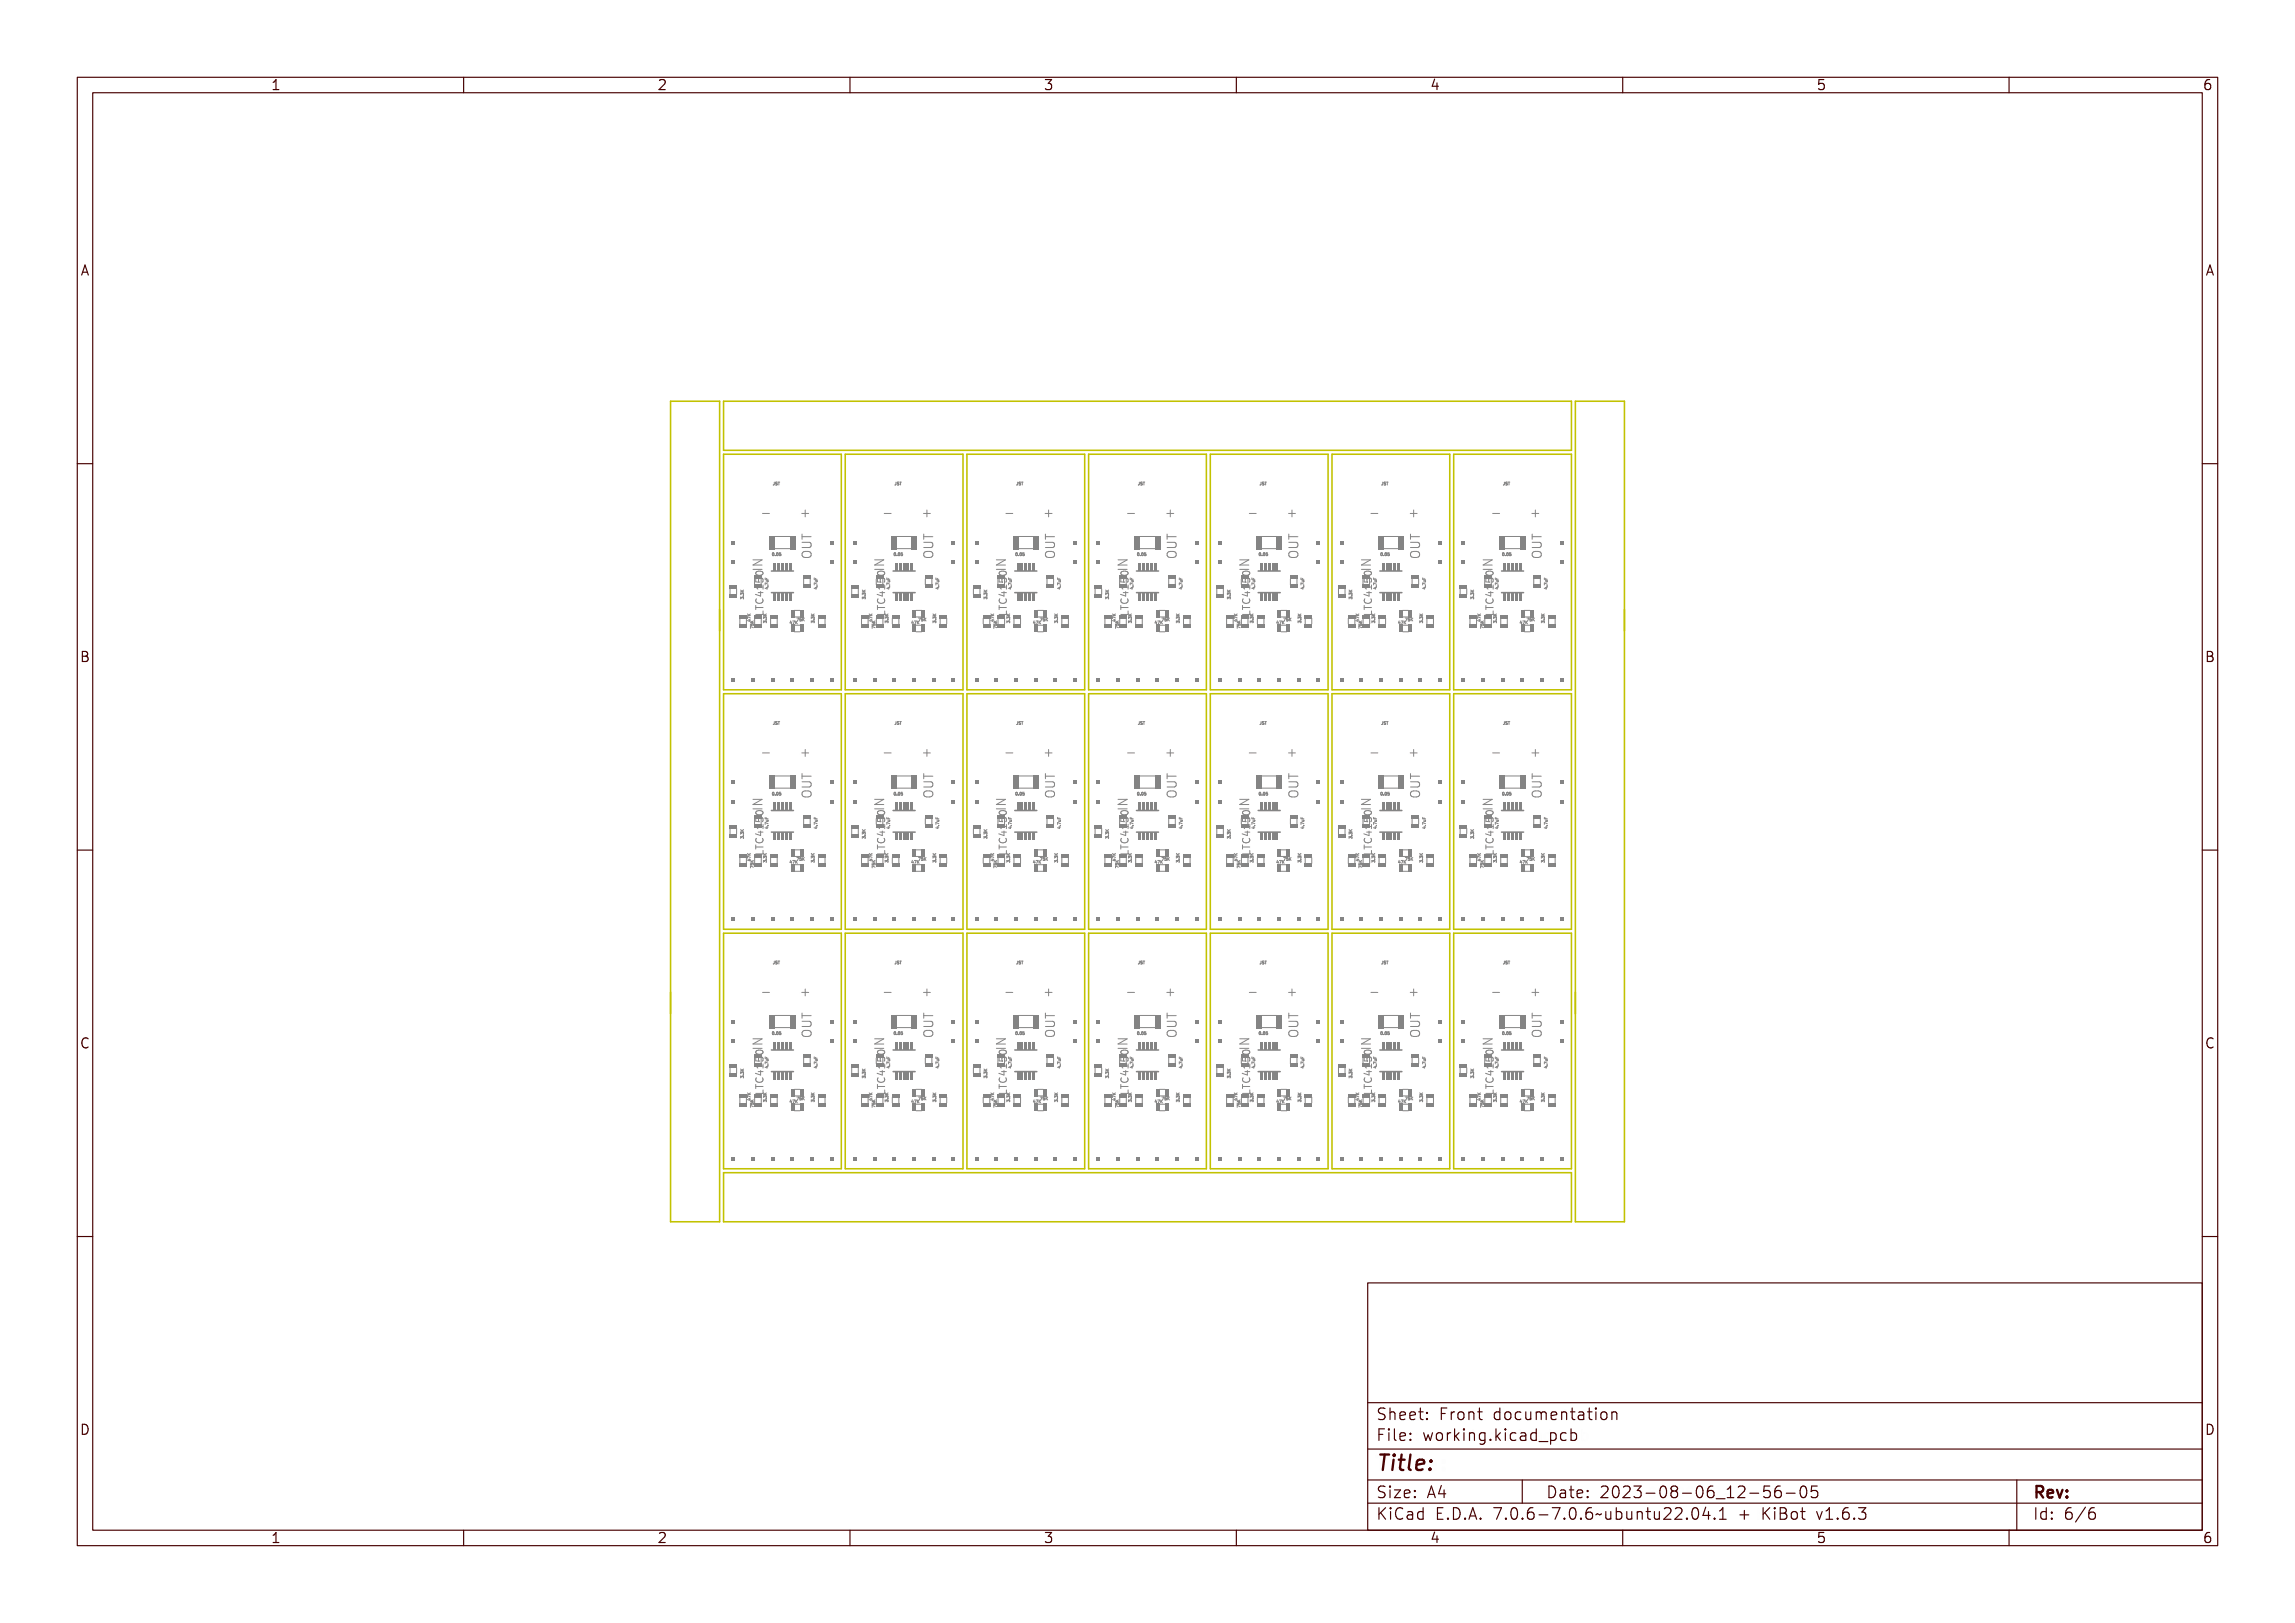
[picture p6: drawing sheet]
<svg xmlns="http://www.w3.org/2000/svg" width="297mm" height="210mm" viewBox="0 0 297 210" stroke-linecap="round" stroke-linejoin="round" font-family="sans-serif">
<defs><g id="words">
<text font-size="2.7" fill="#480000" x="178" y="190.3">Title:</text>
<g font-size="2" fill="#480000">
<text x="178" y="183.7">Sheet: Front documentation</text>
<text x="178" y="186.5">File: working.kicad_pcb</text>
<text x="178" y="193.9">Size: A4</text>
<text x="178" y="196.6">KiCad E.D.A. 7.0.6-7.0.6~ubuntu22.04.1 + KiBot v1.6.3</text>
<text x="200" y="193.9">Date: 2023-08-06_12-56-05</text>
<text x="263" y="196.6">Id: 6/6</text>
<text x="263" y="193.9">Rev:</text>
</g>
<g font-size="1.7" fill="#480000">
<text x="35" y="11.7">1</text>
<text x="85" y="11.7">2</text>
<text x="135" y="11.7">3</text>
<text x="185" y="11.7">4</text>
<text x="235" y="11.7">5</text>
<text x="285" y="11.7">6</text>
<text x="10.5" y="35.7">A</text>
<text x="285.5" y="35.7">A</text>
<text x="10.5" y="85.6">B</text>
<text x="285.5" y="85.6">B</text>
<text x="10.5" y="135.7">C</text>
<text x="285.5" y="135.7">C</text>
<text x="10.5" y="185.6">D</text>
<text x="285.5" y="185.6">D</text>
<text x="35" y="199.7">1</text>
<text x="85" y="199.7">2</text>
<text x="135" y="199.7">3</text>
<text x="185" y="199.7">4</text>
<text x="235" y="199.7">5</text>
<text x="285" y="199.7">6</text>
</g>
<g font-size="1.6" fill="#848484">
<text x="98.3" y="67">-</text>
<text x="103.4" y="67">+</text>
<text x="114.1" y="67">-</text>
<text x="119.2" y="67">+</text>
<text x="129.8" y="67">-</text>
<text x="134.9" y="67">+</text>
<text x="145.6" y="67">-</text>
<text x="150.7" y="67">+</text>
<text x="161.3" y="67">-</text>
<text x="166.4" y="67">+</text>
<text x="177.1" y="67">-</text>
<text x="182.2" y="67">+</text>
<text x="192.8" y="67">-</text>
<text x="197.9" y="67">+</text>
<text x="98.3" y="98">-</text>
<text x="103.4" y="98">+</text>
<text x="114.1" y="98">-</text>
<text x="119.2" y="98">+</text>
<text x="129.8" y="98">-</text>
<text x="134.9" y="98">+</text>
<text x="145.6" y="98">-</text>
<text x="150.7" y="98">+</text>
<text x="161.3" y="98">-</text>
<text x="166.4" y="98">+</text>
<text x="177.1" y="98">-</text>
<text x="182.2" y="98">+</text>
<text x="192.8" y="98">-</text>
<text x="197.9" y="98">+</text>
<text x="98.3" y="129">-</text>
<text x="103.4" y="129">+</text>
<text x="114.1" y="129">-</text>
<text x="119.2" y="129">+</text>
<text x="129.8" y="129">-</text>
<text x="134.9" y="129">+</text>
<text x="145.6" y="129">-</text>
<text x="150.7" y="129">+</text>
<text x="161.3" y="129">-</text>
<text x="166.4" y="129">+</text>
<text x="177.1" y="129">-</text>
<text x="182.2" y="129">+</text>
<text x="192.8" y="129">-</text>
<text x="197.9" y="129">+</text>
</g>
<g font-size=".5" fill="#848484">
<text x="100" y="62.8">JST</text>
<text x="115.7" y="62.8">JST</text>
<text x="131.5" y="62.8">JST</text>
<text x="147.2" y="62.8">JST</text>
<text x="163" y="62.8">JST</text>
<text x="178.7" y="62.8">JST</text>
<text x="194.5" y="62.8">JST</text>
<text x="99.9" y="71.9">0.05</text>
<text x="115.6" y="71.9">0.05</text>
<text x="131.4" y="71.9">0.05</text>
<text x="147.1" y="71.9">0.05</text>
<text x="162.9" y="71.9">0.05</text>
<text x="178.6" y="71.9">0.05</text>
<text x="194.3" y="71.9">0.05</text>
<text x="96.2" y="77.6" transform="rotate(-90 96.2 77.6)">3.3K</text>
<text x="99.4" y="76.3" transform="rotate(-90 99.4 76.3)">4.7uF</text>
<text x="105.8" y="76.3" transform="rotate(-90 105.8 76.3)">4.7uF</text>
<text x="115.2" y="76.3" transform="rotate(-90 115.2 76.3)">4.7uF</text>
<text x="121.5" y="76.3" transform="rotate(-90 121.5 76.3)">4.7uF</text>
<text x="127.7" y="77.6" transform="rotate(-90 127.7 77.6)">3.3K</text>
<text x="130.9" y="76.3" transform="rotate(-90 130.9 76.3)">4.7uF</text>
<text x="137.3" y="76.3" transform="rotate(-90 137.3 76.3)">4.7uF</text>
<text x="143.5" y="77.6" transform="rotate(-90 143.5 77.6)">3.3K</text>
<text x="146.7" y="76.3" transform="rotate(-90 146.7 76.3)">4.7uF</text>
<text x="153" y="76.3" transform="rotate(-90 153 76.3)">4.7uF</text>
<text x="162.4" y="76.3" transform="rotate(-90 162.4 76.3)">4.7uF</text>
<text x="168.8" y="76.3" transform="rotate(-90 168.8 76.3)">4.7uF</text>
<text x="175" y="77.6" transform="rotate(-90 175 77.6)">3.3K</text>
<text x="178.2" y="76.3" transform="rotate(-90 178.2 76.3)">4.7uF</text>
<text x="193.9" y="76.3" transform="rotate(-90 193.9 76.3)">4.7uF</text>
<text x="200.3" y="76.3" transform="rotate(-90 200.3 76.3)">4.7uF</text>
<text x="97.1" y="80.3" transform="rotate(-90 97.1 80.3)">47K</text>
<text x="99.2" y="80.6" transform="rotate(-90 99.2 80.6)">3.3K</text>
<text x="102.1" y="80.7">47K</text>
<text x="103.3" y="80.4">75K</text>
<text x="112.9" y="80.3" transform="rotate(-90 112.9 80.3)">47K</text>
<text x="113.3" y="81.4" transform="rotate(-90 113.3 81.4)">75K</text>
<text x="114.9" y="80.6" transform="rotate(-90 114.9 80.6)">3.3K</text>
<text x="117.9" y="80.7">47K</text>
<text x="119" y="80.4">75K</text>
<text x="121.1" y="80.6" transform="rotate(-90 121.1 80.6)">3.3K</text>
<text x="128.6" y="80.3" transform="rotate(-90 128.6 80.3)">47K</text>
<text x="130.7" y="80.6" transform="rotate(-90 130.7 80.6)">3.3K</text>
<text x="133.6" y="80.7">47K</text>
<text x="134.8" y="80.4">75K</text>
<text x="136.9" y="80.6" transform="rotate(-90 136.9 80.6)">3.3K</text>
<text x="144.4" y="80.3" transform="rotate(-90 144.4 80.3)">47K</text>
<text x="144.8" y="81.4" transform="rotate(-90 144.8 81.4)">75K</text>
<text x="146.4" y="80.6" transform="rotate(-90 146.4 80.6)">3.3K</text>
<text x="149.4" y="80.7">47K</text>
<text x="150.5" y="80.4">75K</text>
<text x="160.1" y="80.3" transform="rotate(-90 160.1 80.3)">47K</text>
<text x="160.5" y="81.4" transform="rotate(-90 160.5 81.4)">75K</text>
<text x="165.1" y="80.7">47K</text>
<text x="166.3" y="80.4">75K</text>
<text x="168.4" y="80.6" transform="rotate(-90 168.4 80.6)">3.3K</text>
<text x="175.9" y="80.3" transform="rotate(-90 175.9 80.3)">47K</text>
<text x="176.2" y="81.4" transform="rotate(-90 176.2 81.4)">75K</text>
<text x="180.9" y="80.7">47K</text>
<text x="182" y="80.4">75K</text>
<text x="184.1" y="80.6" transform="rotate(-90 184.1 80.6)">3.3K</text>
<text x="191.6" y="80.3" transform="rotate(-90 191.6 80.3)">47K</text>
<text x="193.7" y="80.6" transform="rotate(-90 193.7 80.6)">3.3K</text>
<text x="196.6" y="80.7">47K</text>
<text x="197.8" y="80.4">75K</text>
<text x="199.9" y="80.6" transform="rotate(-90 199.9 80.6)">3.3K</text>
<text x="100" y="93.8">JST</text>
<text x="115.7" y="93.8">JST</text>
<text x="131.5" y="93.8">JST</text>
<text x="147.2" y="93.8">JST</text>
<text x="163" y="93.8">JST</text>
<text x="178.7" y="93.8">JST</text>
<text x="194.5" y="93.8">JST</text>
<text x="99.4" y="107.3" transform="rotate(-90 99.4 107.3)">4.7uF</text>
<text x="99.9" y="102.9">0.05</text>
<text x="115.2" y="107.3" transform="rotate(-90 115.2 107.3)">4.7uF</text>
<text x="115.6" y="102.9">0.05</text>
<text x="130.9" y="107.3" transform="rotate(-90 130.9 107.3)">4.7uF</text>
<text x="131.4" y="102.9">0.05</text>
<text x="137.3" y="107.3" transform="rotate(-90 137.3 107.3)">4.7uF</text>
<text x="146.7" y="107.3" transform="rotate(-90 146.7 107.3)">4.7uF</text>
<text x="147.1" y="102.9">0.05</text>
<text x="153" y="107.3" transform="rotate(-90 153 107.3)">4.7uF</text>
<text x="162.4" y="107.3" transform="rotate(-90 162.4 107.3)">4.7uF</text>
<text x="162.9" y="102.9">0.05</text>
<text x="178.6" y="102.9">0.05</text>
<text x="184.5" y="107.3" transform="rotate(-90 184.5 107.3)">4.7uF</text>
<text x="193.9" y="107.3" transform="rotate(-90 193.9 107.3)">4.7uF</text>
<text x="194.3" y="102.9">0.05</text>
<text x="200.3" y="107.3" transform="rotate(-90 200.3 107.3)">4.7uF</text>
<text x="96.2" y="108.6" transform="rotate(-90 96.2 108.6)">3.3K</text>
<text x="97.1" y="111.2" transform="rotate(-90 97.1 111.2)">47K</text>
<text x="97.5" y="112.4" transform="rotate(-90 97.5 112.4)">75K</text>
<text x="99.2" y="111.5" transform="rotate(-90 99.2 111.5)">3.3K</text>
<text x="102.1" y="111.7">47K</text>
<text x="103.3" y="111.4">75K</text>
<text x="112" y="108.6" transform="rotate(-90 112 108.6)">3.3K</text>
<text x="112.9" y="111.2" transform="rotate(-90 112.9 111.2)">47K</text>
<text x="113.3" y="112.4" transform="rotate(-90 113.3 112.4)">75K</text>
<text x="114.9" y="111.5" transform="rotate(-90 114.9 111.5)">3.3K</text>
<text x="117.9" y="111.7">47K</text>
<text x="119" y="111.4">75K</text>
<text x="121.1" y="111.5" transform="rotate(-90 121.1 111.5)">3.3K</text>
<text x="128.6" y="111.2" transform="rotate(-90 128.6 111.2)">47K</text>
<text x="129" y="112.4" transform="rotate(-90 129 112.4)">75K</text>
<text x="130.7" y="111.5" transform="rotate(-90 130.7 111.5)">3.3K</text>
<text x="133.6" y="111.7">47K</text>
<text x="134.8" y="111.4">75K</text>
<text x="136.9" y="111.5" transform="rotate(-90 136.9 111.5)">3.3K</text>
<text x="144.4" y="111.2" transform="rotate(-90 144.4 111.2)">47K</text>
<text x="146.4" y="111.5" transform="rotate(-90 146.4 111.5)">3.3K</text>
<text x="149.4" y="111.7">47K</text>
<text x="150.5" y="111.4">75K</text>
<text x="152.6" y="111.5" transform="rotate(-90 152.6 111.5)">3.3K</text>
<text x="159.2" y="108.6" transform="rotate(-90 159.2 108.6)">3.3K</text>
<text x="160.5" y="112.4" transform="rotate(-90 160.5 112.4)">75K</text>
<text x="165.1" y="111.7">47K</text>
<text x="166.3" y="111.4">75K</text>
<text x="168.4" y="111.5" transform="rotate(-90 168.4 111.5)">3.3K</text>
<text x="175" y="108.6" transform="rotate(-90 175 108.6)">3.3K</text>
<text x="175.9" y="111.2" transform="rotate(-90 175.9 111.2)">47K</text>
<text x="176.2" y="112.4" transform="rotate(-90 176.2 112.4)">75K</text>
<text x="177.9" y="111.5" transform="rotate(-90 177.9 111.5)">3.3K</text>
<text x="180.9" y="111.7">47K</text>
<text x="182" y="111.4">75K</text>
<text x="190.7" y="108.6" transform="rotate(-90 190.7 108.6)">3.3K</text>
<text x="191.6" y="111.2" transform="rotate(-90 191.6 111.2)">47K</text>
<text x="192" y="112.4" transform="rotate(-90 192 112.4)">75K</text>
<text x="193.7" y="111.5" transform="rotate(-90 193.7 111.5)">3.3K</text>
<text x="196.6" y="111.7">47K</text>
<text x="197.8" y="111.4">75K</text>
<text x="199.9" y="111.5" transform="rotate(-90 199.9 111.5)">3.3K</text>
<text x="100" y="124.8">JST</text>
<text x="115.7" y="124.8">JST</text>
<text x="131.5" y="124.8">JST</text>
<text x="147.2" y="124.8">JST</text>
<text x="163" y="124.8">JST</text>
<text x="178.7" y="124.8">JST</text>
<text x="194.5" y="124.8">JST</text>
<text x="99.9" y="133.9">0.05</text>
<text x="115.6" y="133.9">0.05</text>
<text x="131.4" y="133.9">0.05</text>
<text x="147.1" y="133.9">0.05</text>
<text x="162.9" y="133.9">0.05</text>
<text x="178.6" y="133.9">0.05</text>
<text x="194.3" y="133.9">0.05</text>
<text x="97.1" y="142.2" transform="rotate(-90 97.1 142.2)">47K</text>
<text x="97.5" y="143.4" transform="rotate(-90 97.5 143.4)">75K</text>
<text x="99.2" y="142.5" transform="rotate(-90 99.2 142.5)">3.3K</text>
<text x="99.4" y="138.3" transform="rotate(-90 99.4 138.3)">4.7uF</text>
<text x="102.1" y="142.7">47K</text>
<text x="103.3" y="142.3">75K</text>
<text x="105.8" y="138.3" transform="rotate(-90 105.8 138.3)">4.7uF</text>
<text x="112.9" y="142.2" transform="rotate(-90 112.9 142.2)">47K</text>
<text x="113.3" y="143.4" transform="rotate(-90 113.3 143.4)">75K</text>
<text x="114.9" y="142.5" transform="rotate(-90 114.9 142.5)">3.3K</text>
<text x="117.9" y="142.7">47K</text>
<text x="119" y="142.3">75K</text>
<text x="121.1" y="142.5" transform="rotate(-90 121.1 142.5)">3.3K</text>
<text x="121.5" y="138.3" transform="rotate(-90 121.5 138.3)">4.7uF</text>
<text x="127.7" y="139.5" transform="rotate(-90 127.7 139.5)">3.3K</text>
<text x="129" y="143.4" transform="rotate(-90 129 143.4)">75K</text>
<text x="130.7" y="142.5" transform="rotate(-90 130.7 142.5)">3.3K</text>
<text x="130.9" y="138.3" transform="rotate(-90 130.9 138.3)">4.7uF</text>
<text x="133.6" y="142.7">47K</text>
<text x="134.8" y="142.3">75K</text>
<text x="136.9" y="142.5" transform="rotate(-90 136.9 142.5)">3.3K</text>
<text x="143.5" y="139.5" transform="rotate(-90 143.5 139.5)">3.3K</text>
<text x="144.4" y="142.2" transform="rotate(-90 144.4 142.2)">47K</text>
<text x="144.8" y="143.4" transform="rotate(-90 144.8 143.4)">75K</text>
<text x="146.4" y="142.5" transform="rotate(-90 146.4 142.5)">3.3K</text>
<text x="149.4" y="142.7">47K</text>
<text x="150.5" y="142.3">75K</text>
<text x="153" y="138.3" transform="rotate(-90 153 138.3)">4.7uF</text>
<text x="159.2" y="139.5" transform="rotate(-90 159.2 139.5)">3.3K</text>
<text x="160.1" y="142.2" transform="rotate(-90 160.1 142.2)">47K</text>
<text x="160.5" y="143.4" transform="rotate(-90 160.5 143.4)">75K</text>
<text x="162.2" y="142.5" transform="rotate(-90 162.2 142.5)">3.3K</text>
<text x="162.4" y="138.3" transform="rotate(-90 162.4 138.3)">4.7uF</text>
<text x="165.1" y="142.7">47K</text>
<text x="166.3" y="142.3">75K</text>
<text x="168.4" y="142.5" transform="rotate(-90 168.4 142.5)">3.3K</text>
<text x="168.8" y="138.3" transform="rotate(-90 168.8 138.3)">4.7uF</text>
<text x="175" y="139.5" transform="rotate(-90 175 139.5)">3.3K</text>
<text x="175.9" y="142.2" transform="rotate(-90 175.9 142.2)">47K</text>
<text x="177.9" y="142.5" transform="rotate(-90 177.9 142.5)">3.3K</text>
<text x="180.9" y="142.7">47K</text>
<text x="182" y="142.3">75K</text>
<text x="184.1" y="142.5" transform="rotate(-90 184.1 142.5)">3.3K</text>
<text x="184.5" y="138.3" transform="rotate(-90 184.5 138.3)">4.7uF</text>
<text x="190.7" y="139.5" transform="rotate(-90 190.7 139.5)">3.3K</text>
<text x="191.6" y="142.2" transform="rotate(-90 191.6 142.2)">47K</text>
<text x="192" y="143.4" transform="rotate(-90 192 143.4)">75K</text>
<text x="193.7" y="142.5" transform="rotate(-90 193.7 142.5)">3.3K</text>
<text x="193.9" y="138.3" transform="rotate(-90 193.9 138.3)">4.7uF</text>
<text x="196.6" y="142.7">47K</text>
<text x="197.8" y="142.3">75K</text>
<text x="200.3" y="138.3" transform="rotate(-90 200.3 138.3)">4.7uF</text>
</g>
</g></defs>
<g fill="none" stroke="#848484" stroke-width=".13">
<path d="M95.9 76.4l.1 .1 .2-.1-.1 .1 .1 .1h-.3h.1zM95.9 77.4h.1a.11 .11 0 0 1 .2 0 .11 .11 0 0 1 0 .1l-.1-.1v.1l-.2-.1v.1zM95.9 76.7l.1 .1a.11 .11 0 0 1 .2 0 .11 .11 0 0 1 0 .1l-.1-.1v.1l-.2-.1v.1zM96.2 77.1h.1M96.8 79.7l.3 .2-.3-.2v.2zM96.8 79.4l.1 .1 .2-.1-.2 .1 .2 .1h-.3h.1zM97.4 73.7h1.2M97.4 72.4h1.2l-1.2 .7h1.2M97.5 73.2h.2v.3h.8v-.3h.2v.7h-.2v-.3h-.8v.3h-.2zM97.5 72.2h1.2v.2l-1 .4h1v.2h-1.2v-.2l1-.4h-1zM97.8 74.8v.5h.5l-.1-.1v-.3l.1-.1h.4v.2v.3M97.8 78.3v.6"/>
<path d="M97.8 78.6h.9M97.8 74a.56 .56 0 0 1 .9 .2 .53 .53 0 0 1-.9-.1zM97.9 78.7h.8v-.4h.1v.5h-.9zM97.9 77.5h.1v.3h.8v.1h-.8v.3h-.1zM97.9 76.1h.6v-.1h.1v.1h.2v.1h-.2v.4h-.2l-.5-.3zM97.9 75.5h.8v-.2h.1v.5h-.1v-.2h-.7v.2h-.1zM97.9 74.6h.1v.3h.2a.33 .33 0 0 1 .4-.4 .33 .33 0 0 1 .2 .6h-.2a.24 .24 0 0 0 .1-.3 .24 .24 0 0 0-.3-.1 .24 .24 0 0 0-.1 .4h-.4zM97.9 73.9l.4-.1a.37 .37 0 0 1 .5 .2 .53 .53 0 0 1-.5 .3 .53 .53 0 0 1-.4-.3zM97.9 77.5a.45 .45 0 0 0 .3 .6 .45 .45 0 0 0 .5-.4v-.2M97.9 76.8h.1v.1a.35 .35 0 0 0 .4 .4 .35 .35 0 0 0 .2-.5h.2a.43 .43 0 0 1-.1 .5 .43 .43 0 0 1-.6 0 .38 .38 0 0 1-.2-.5zM98 74a.41 .41 0 0 1 .7 .1 .41 .41 0 0 1-.7-.1zM98 76.2h.5v.3z"/>
<path d="M98.1 76.7h.6M98.4 76.5v.6l-.6-.2M98.7 66.4h.9M98.7 75.7v.5M98.7 79.1v.4h-.9M98.7 76h-.9l.3 .2M98.8 79.4l.2 .1 .2-.1-.2 .1 .2 .1h-.4h.2zM98.8 79.7l.2 .1a.11 .11 0 0 1 .2-.1 .11 .11 0 0 1-.1 .2v-.2l-.1 .2-.1-.2-.1 .2zM99 76.1l.3-.1 .1 .1h-.1v.2zM99 75.4l.4 .2-.3-.1-.1 .2zM99 74.8l.1 .2h.1v-.2v.2h.2h-.4zM99.1 76.1h.2v.1z"/>
<path d="M99.1 75.1h.3v.2h-.3h.3zM99.3 75.8l.1 .1zM99.9 71.6h.1a.17 .17 0 0 1 .1 .1 .17 .17 0 0 1-.2 .2zM100 71.6l.1 .1-.1 .2zM100.1 62.4h.1v.4h-.2l.2-.1v-.3zM100.3 71.8v.1zM100.4 62.4h.1l-.1 .1a.14 .14 0 0 1 .2 .2 .16 .16 0 0 1-.3 .1l.2-.1-.2-.1zM100.5 71.6h.1a.17 .17 0 0 1 .1 .1 .17 .17 0 0 1-.2 .2zM100.6 71.6l.1 .1-.1 .2zM100.6 62.4h.3h-.1v.4l-.1-.4zM100.8 71.6h.2h-.1v.1a.12 .12 0 0 1 .1 0 .12 .12 0 0 1 0 .2 .12 .12 0 0 1-.2 0l.2-.1-.2-.1zM103.1 80h.3"/>
<path d="M103.3 80h.2l-.1 .4 .1-.4zM103.6 80h.2h-.1v.1a.12 .12 0 0 1 .1 .1 .12 .12 0 0 1 0 .2 .12 .12 0 0 1-.2-.1l.2-.1h-.2zM103.8 70.2h.9l.3 .2v.2l-.3 .2h-.9M103.8 69.4h1.2M103.8 69.1v.7M103.9 71.5a.75 .75 0 0 1 1.1 .1 .4 .4 0 0 1-.4 .5h-.4a.39 .39 0 0 1-.4-.2 .39 .39 0 0 1 .1-.4zM103.9 70h.7a.37 .37 0 0 1 .4 .4 .37 .37 0 0 1-.4 .3h-.7v-.1h.8a.21 .21 0 0 0 .2-.3 .21 .21 0 0 0-.2-.2h-.8zM103.9 69h.1v.3h1v.2h-1v.3h-.1zM103.9 80l.1 .2 .2-.2-.2 .1 .2 .3-.2-.2-.1 .2zM104 71a.71 .71 0 0 1 1 .3 .69 .69 0 0 1-1.1 .2v-.4zM104 71.2l.2-.1h.6a.19 .19 0 0 1 .1 .2 .19 .19 0 0 1-.1 .2h-.7zM105 79.7h.4"/>
<path d="M105 79.4l.2 .3M105 79.4l.2 .1 .2-.1-.2 .1 .2 .1h-.4h.2zM105 79.7l.2 .1a.11 .11 0 0 1 .2-.1 .11 .11 0 0 1-.1 .2v-.2l-.1 .2-.1-.2-.1 .2zM105.3 79.8h-.1l-.1 .1-.1-.1v.3M105.3 79.8v.1M105.3 79.9v.1M105.4 79.4l-.2 .2M105.4 76.1l.3-.1 .1 .1h-.1l-.1 .2zM105.4 75.4l.4 .2-.4-.1v.2zM105.4 74.8v.2h.1l.1-.2v.2h.2h-.4zM105.4 76.1h.2v.1zM105.5 75.1h.3v.2h-.3h.2z"/>
<path d="M105.7 75.8l.1 .1zM111.6 76.4l.2 .2M111.6 77v-.3l.1 .2 .1-.2h.1v.3M111.6 76.6h.4M111.6 76.4l.2 .1 .2-.1-.2 .1 .2 .1h-.4h.2zM111.6 77.4h.2a.11 .11 0 0 1 .2 0 .11 .11 0 0 1-.1 .1v-.1l-.1 .1-.1-.1-.1 .1zM111.6 76.7l.2 .1a.11 .11 0 0 1 .2 0 .11 .11 0 0 1-.1 .1v-.1l-.1 .1-.1-.1-.1 .1zM111.9 77.1h.1zM111.9 77.3h.1M111.9 77.3h-.1l-.1 .1-.1-.1v.2M111.9 77.1h.1M112 77.3v.2"/>
<path d="M112 77.5h-.1M112 77.1h-.1M112 76.4l-.2 .1M112.5 79.7l.4 .2-.4-.2v.2zM112.5 79.4l.2 .1 .2-.1-.2 .1 .2 .1h-.4h.2zM113.2 73.7h1.2M113.2 72.4h1.2l-1.2 .7h1.2M113.3 73.2h.1v.3h.9v-.3h.1v.7h-.1v-.3h-.9v.3h-.1zM113.3 72.2h1.1v.2l-.9 .4h.9v.2h-1.1v-.2l.9-.4h-.9zM113.6 74.8v.5h.4l-.1-.1 .1-.3 .1-.1h.3l.1 .2-.1 .3M113.6 78.3v.6M113.6 78.6h.9"/>
<path d="M113.6 74a.56 .56 0 0 1 .9 .2 .53 .53 0 0 1-.9-.1zM113.6 78.7h.8v-.4h.1v.5h-.9zM113.6 77.5h.1v.3h.8v.1h-.8v.3h-.1zM113.6 76.1h.6v-.1h.1v.1h.2v.1h-.2v.4h-.1l-.6-.3zM113.6 75.5h.8v-.2h.1v.5h-.1v-.2h-.7l.1 .2h-.1zM113.6 74.6h.1v.3h.2a.33 .33 0 0 1 .5-.4 .33 .33 0 0 1 .1 .6h-.1a.24 .24 0 0 0 0-.3 .24 .24 0 0 0-.3-.1 .24 .24 0 0 0 0 .4h-.5zM113.6 73.9l.5-.1a.37 .37 0 0 1 .4 .2 .53 .53 0 0 1-.4 .3 .53 .53 0 0 1-.5-.3zM113.6 77.5a.45 .45 0 0 0 .4 .6 .45 .45 0 0 0 .5-.4l-.1-.2M113.6 76.8h.2l-.1 .1a.35 .35 0 0 0 .4 .4 .35 .35 0 0 0 .3-.5h.1a.43 .43 0 0 1-.1 .5 .43 .43 0 0 1-.5 0 .38 .38 0 0 1-.3-.5zM113.7 74a.41 .41 0 0 1 .7 .1 .41 .41 0 0 1-.7-.1zM113.7 76.2h.5v.3zM113.9 76.7h.6"/>
<path d="M114.2 76.5v.6l-.7-.2M114.4 66.4h.9M114.5 75.7v.5M114.5 79.1v.4h-.9M114.5 76h-.9l.2 .2M114.6 79.4l.1 .1 .2-.1-.1 .1 .1 .1h-.3h.1zM114.6 79.7l.1 .1a.11 .11 0 0 1 .2-.1 .11 .11 0 0 1 0 .2l-.1-.2v.2l-.2-.2v.2zM114.8 76.1l.3-.1 .1 .1h-.1l-.1 .2zM114.8 75.4l.4 .2-.4-.1v.2zM114.8 74.8v.2h.1l.1-.2v.2h.2h-.4zM114.8 76.1h.2v.1zM114.9 75.1h.3v.2h-.3h.2z"/>
<path d="M115.1 75.8l.1 .1zM115.7 71.6a.17 .17 0 0 1 .2 .1 .17 .17 0 0 1-.2 .2zM115.7 71.6l.1 .1v.2zM115.8 62.4h.2l-.1 .4h-.1l.1-.1v-.3zM116 71.8l.1 .1zM116.1 62.4h.2l-.2 .1a.14 .14 0 0 1 .2 .2 .14 .14 0 0 1-.2 .1l.2-.1-.2-.1zM116.3 71.6a.17 .17 0 0 1 .2 .1 .17 .17 0 0 1-.2 .2zM116.3 71.6l.1 .1v.2zM116.3 62.4h.3h-.1v.4v-.4zM116.6 71.6h.1h-.1v.1a.12 .12 0 0 1 .2 0 .12 .12 0 0 1-.1 .2 .12 .12 0 0 1-.2 0l.2-.1-.1-.1zM118.9 80h.2M119.1 80h.2l-.1 .4v-.4z"/>
<path d="M119.4 80h.2h-.2v.1a.12 .12 0 0 1 .2 .1 .12 .12 0 0 1-.1 .2 .12 .12 0 0 1-.1-.1l.1-.1h-.1zM119.5 70.2h1l.2 .2v.3l-.2 .1h-1M119.5 69.4h1.2M119.5 69.1v.7M119.6 71.5a.75 .75 0 0 1 1.1 .1 .39 .39 0 0 1-.4 .5h-.4a.39 .39 0 0 1-.3-.2 .39 .39 0 0 1 0-.4zM119.6 70h.7a.37 .37 0 0 1 .5 .4 .37 .37 0 0 1-.5 .3h-.7v-.1h.8a.21 .21 0 0 0 .3-.3 .21 .21 0 0 0-.3-.2h-.8zM119.6 69h.2v.3h1v.2h-1v.3h-.2zM119.7 80v.2l.2-.2-.1 .1 .1 .3-.2-.2v.2zM119.7 71a.71 .71 0 0 1 1.1 .3 .69 .69 0 0 1-1.2 .2v-.4zM119.8 71.2l.2-.1h.6a.19 .19 0 0 1 .1 .2 .19 .19 0 0 1-.1 .2h-.8zM120.8 79.4l.1 .1 .2-.1-.2 .1 .2 .1h-.3h.1zM120.8 79.7l.1 .1a.11 .11 0 0 1 .2-.1 .11 .11 0 0 1 0 .2l-.1-.2v.2l-.2-.2v.2z"/>
<path d="M121.1 76.1l.3-.1 .1 .1h-.1v.2zM121.1 75.4l.4 .2-.3-.1-.1 .2zM121.1 74.8l.1 .2h.1v-.2v.2h.2h-.4zM121.2 76.1h.2v.1zM121.2 75.1h.3v.2h-.3h.3zM121.4 75.8l.1 .1zM127.4 76.4l.1 .1 .2-.1-.1 .1 .1 .1h-.3h.1zM127.4 77.4h.1a.11 .11 0 0 1 .2 0 .11 .11 0 0 1 0 .1l-.1-.1v.1l-.2-.1v.1zM127.4 76.7l.1 .1a.11 .11 0 0 1 .2 0 .11 .11 0 0 1 0 .1l-.1-.1v.1l-.2-.1v.1zM127.7 77.1h.1M128.3 79.7l.3 .2-.3-.2v.2zM128.3 79.4l.1 .1 .2-.1-.2 .1 .2 .1h-.3h.1z"/>
<path d="M128.9 73.7h1.2M128.9 72.4h1.2l-1.2 .7h1.2M129 73.2h.2v.3h.8v-.3h.2v.7h-.2v-.3h-.8v.3h-.2zM129 72.2h1.2v.2l-1 .4h1v.2h-1.2v-.2l1-.4h-1zM129.3 78.6h.9M129.3 74.8v.5h.4v-.1v-.3l.1-.1h.4v.2v.3M129.3 78.3v.6M129.3 74a.56 .56 0 0 1 .9 .2 .53 .53 0 0 1-.9-.1zM129.4 78.7h.8v-.4h.1v.5h-.9zM129.4 77.5h.1v.3h.8v.1h-.8v.3h-.1zM129.4 76.1h.6v-.1h.1v.1h.2v.1h-.2v.4h-.2l-.5-.3zM129.4 75.5h.8v-.2h.1v.5h-.1v-.2h-.7v.2h-.1z"/>
<path d="M129.4 74.6h.1v.3h.2a.33 .33 0 0 1 .4-.4 .33 .33 0 0 1 .2 .6h-.2a.24 .24 0 0 0 .1-.3 .24 .24 0 0 0-.4-.1 .24 .24 0 0 0 0 .4h-.4zM129.4 73.9l.4-.1a.37 .37 0 0 1 .5 .2 .53 .53 0 0 1-.5 .3 .53 .53 0 0 1-.5-.3zM129.4 77.5a.45 .45 0 0 0 .3 .6 .45 .45 0 0 0 .5-.4v-.2M129.4 76.8h.1v.1a.35 .35 0 0 0 .4 .4 .35 .35 0 0 0 .2-.5h.1a.43 .43 0 0 1 0 .5 .43 .43 0 0 1-.6 0 .38 .38 0 0 1-.2-.5zM129.5 74a.41 .41 0 0 1 .7 .1 .41 .41 0 0 1-.7-.1zM129.5 76.2h.5v.3zM129.6 76.7h.6M129.9 76.5v.6l-.6-.2M130.2 66.4h.9M130.2 79.1v.4h-.9M130.2 76h-.9l.3 .2M130.2 75.7v.5"/>
<path d="M130.3 79.4l.2 .1 .2-.1-.2 .1 .2 .1h-.4h.2zM130.3 79.7l.2 .1a.11 .11 0 0 1 .2-.1 .11 .11 0 0 1-.1 .2v-.2l-.1 .2-.1-.2-.1 .2zM130.5 76.1l.3-.1 .1 .1h-.1v.2zM130.5 75.4l.4 .2-.3-.1-.1 .2zM130.5 74.8l.1 .2h.1v-.2v.2h.2h-.4zM130.6 76.1h.2v.1zM130.6 75.1h.3v.2h-.3h.3zM130.8 75.8l.1 .1zM131.4 71.6h.1a.17 .17 0 0 1 .1 .1 .17 .17 0 0 1-.2 .2zM131.5 71.6l.1 .1-.1 .2zM131.6 62.4h.1v.4h-.2l.2-.1v-.3zM131.8 71.8v.1z"/>
<path d="M131.8 62.4h.2l-.1 .1a.14 .14 0 0 1 .2 .2 .16 .16 0 0 1-.3 .1l.2-.1-.2-.1zM132 71.6h.1a.17 .17 0 0 1 .1 .1 .17 .17 0 0 1-.2 .2zM132.1 71.6l.1 .1-.1 .2zM132.1 62.4h.3h-.1v.4l-.1-.4zM132.3 71.6h.2h-.1v.1a.12 .12 0 0 1 .1 0 .12 .12 0 0 1 0 .2 .12 .12 0 0 1-.2 0l.2-.1-.2-.1zM134.6 80h.3M134.8 80h.2l-.1 .4 .1-.4zM135.1 80h.2h-.1v.1a.12 .12 0 0 1 .1 .1 .12 .12 0 0 1 0 .2 .12 .12 0 0 1-.2-.1l.2-.1h-.2zM135.3 70.2h.9l.3 .2-.1 .3-.2 .1h-.9M135.3 69.4h1.2M135.3 69.1v.7M135.3 71.5a.75 .75 0 0 1 1.2 .1 .39 .39 0 0 1-.4 .5h-.4a.39 .39 0 0 1-.4-.2 .39 .39 0 0 1 0-.4z"/>
<path d="M135.4 70h.7a.37 .37 0 0 1 .4 .4 .37 .37 0 0 1-.4 .3h-.7v-.1h.7a.21 .21 0 0 0 .3-.3 .21 .21 0 0 0-.3-.2h-.7zM135.4 69h.1v.3h1v.2h-1v.3h-.1zM135.4 80l.1 .2 .2-.2-.2 .1 .2 .3-.2-.2-.1 .2zM135.5 71a.71 .71 0 0 1 1 .3 .69 .69 0 0 1-1.1 .2v-.4zM135.5 71.2l.2-.1h.6a.19 .19 0 0 1 .1 .2 .19 .19 0 0 1-.1 .2h-.7zM136.5 79.4l.2 .1 .2-.1-.2 .1 .2 .1h-.4h.2zM136.5 79.7l.2 .1a.11 .11 0 0 1 .2-.1 .11 .11 0 0 1-.1 .2v-.2l-.1 .2-.1-.2-.1 .2zM136.9 76.1l.3-.1 .1 .1h-.1l-.1 .2zM136.9 75.4l.4 .2-.4-.1v.2zM136.9 74.8v.2h.1l.1-.2v.2h.2h-.4zM136.9 76.1h.2v.1zM137 75.1h.3v.2h-.3h.2z"/>
<path d="M137.2 75.8l.1 .1zM143.1 76.4l.2 .1 .2-.1-.2 .1 .2 .1h-.4h.2zM143.1 77.4h.2a.11 .11 0 0 1 .2 0 .11 .11 0 0 1-.1 .1v-.1l-.1 .1-.1-.1-.1 .1zM143.1 76.7l.2 .1a.11 .11 0 0 1 .2 0 .11 .11 0 0 1-.1 .1v-.1l-.1 .1-.1-.1-.1 .1zM143.4 77.1h.1zM144 79.7l.4 .2-.4-.2v.2zM144 79.4l.2 .1 .2-.1-.2 .1 .2 .1h-.4h.2zM144.7 73.7h1.2M144.7 72.4h1.2l-1.2 .7h1.2M144.8 73.2h.1v.3h.9v-.3h.1v.7h-.1v-.3h-.9v.3h-.1zM144.8 72.2h1.1v.2l-.9 .4h.9v.2h-1.1v-.2l.9-.4h-.9zM145 74.8v.5h.5l-.1-.1 .1-.3 .1-.1h.3l.1 .2-.1 .3"/>
<path d="M145 78.3v.6M145 78.6h1M145.1 78.7h.8v-.4h.1v.5h-.9zM145.1 77.5h.1v.3h.8v.1h-.8v.3h-.1zM145.1 76.1h.6v-.1h.1v.1h.2v.1h-.2v.4h-.1l-.6-.3zM145.1 75.5h.8v-.2h.1v.5h-.1v-.2h-.7l.1 .2h-.1zM145.1 74.6h.1v.3h.2a.33 .33 0 0 1 .5-.4 .33 .33 0 0 1 .1 .6h-.1a.24 .24 0 0 0 0-.3 .24 .24 0 0 0-.3-.1 .24 .24 0 0 0 0 .4h-.5zM145.1 73.9l.5-.1a.37 .37 0 0 1 .4 .2 .53 .53 0 0 1-.4 .3 .53 .53 0 0 1-.5-.3zM145.1 74a.51 .51 0 0 1 .9 .2 .53 .53 0 0 1-1-.1zM145.1 77.5a.45 .45 0 0 0 .4 .6 .45 .45 0 0 0 .5-.4l-.1-.2M145.1 76.8h.2l-.1 .1a.35 .35 0 0 0 .4 .4 .35 .35 0 0 0 .3-.5h.1a.43 .43 0 0 1-.1 .5 .43 .43 0 0 1-.5 0 .38 .38 0 0 1-.3-.5zM145.2 74a.41 .41 0 0 1 .7 .1 .41 .41 0 0 1-.7-.1z"/>
<path d="M145.2 76.2h.5v.3zM145.4 76.7h.6M145.7 76.5v.6l-.7-.2M145.9 66.4h.9M146 75.7v.5M146 79.1v.4h-1M146 76h-1l.3 .2M146.1 79.4l.1 .1 .2-.1-.1 .1 .1 .1h-.3h.1zM146.1 79.7l.1 .1a.11 .11 0 0 1 .2-.1 .11 .11 0 0 1 0 .2l-.1-.2v.2l-.2-.2v.2zM146.3 76.1l.3-.1 .1 .1h-.1l-.1 .2zM146.3 75.4l.4 .2-.4-.1v.2zM146.3 74.8v.2h.1l.1-.2v.2h.2h-.4z"/>
<path d="M146.3 76.1h.2v.1zM146.4 75.1h.3v.2h-.3h.2zM146.6 75.8l.1 .1zM147.2 71.6a.17 .17 0 0 1 .2 .1 .17 .17 0 0 1-.2 .2zM147.2 71.6l.1 .1v.2zM147.3 62.4h.2l-.1 .4h-.1l.1-.1v-.3zM147.5 71.8l.1 .1zM147.6 62.4h.2l-.2 .1a.14 .14 0 0 1 .2 .2 .14 .14 0 0 1-.2 .1l.2-.1-.2-.1zM147.8 71.6a.17 .17 0 0 1 .2 .1 .17 .17 0 0 1-.2 .2zM147.8 71.6l.1 .1v.2zM147.8 62.4h.3h-.1v.4v-.4zM148.1 71.6h.1h-.1v.1a.12 .12 0 0 1 .2 0 .12 .12 0 0 1-.1 .2 .12 .12 0 0 1-.2 0l.2-.1-.1-.1z"/>
<path d="M150.4 80h.2M150.6 80h.2l-.1 .4v-.4zM150.9 80h.2h-.2v.1a.12 .12 0 0 1 .2 .1 .12 .12 0 0 1-.1 .2 .12 .12 0 0 1-.1-.1l.1-.1h-.1zM151 70.2h1l.2 .2v.2l-.2 .2h-1M151 69.4h1.2M151 69.1v.7M151.1 70h.7a.37 .37 0 0 1 .5 .4 .37 .37 0 0 1-.5 .3h-.7v-.1h.8a.21 .21 0 0 0 .3-.3 .21 .21 0 0 0-.3-.2h-.8zM151.1 69h.2v.3h1v.2h-1v.3h-.2zM151.2 80v.2l.2-.2-.1 .1 .1 .3-.2-.2v.2zM151.2 71.4a.79 .79 0 0 1 1 .2 .4 .4 0 0 1-.4 .5h-.4a.39 .39 0 0 1-.4-.2 .39 .39 0 0 1 .2-.5zM151.2 71a.71 .71 0 0 1 1.1 .3 .69 .69 0 0 1-1.2 .2v-.4zM151.3 71.2l.2-.1h.6a.19 .19 0 0 1 .1 .2 .19 .19 0 0 1-.1 .2h-.8z"/>
<path d="M152.2 79.7h.4M152.2 79.4l.2 .3M152.3 79.4l.1 .1 .2-.1-.2 .1 .2 .1h-.3h.1zM152.3 79.7l.1 .1a.11 .11 0 0 1 .2-.1 .11 .11 0 0 1 0 .2l-.1-.2-.1 .2-.1-.2v.2zM152.6 79.8h-.2v.1l-.2-.1v.3M152.6 79.8v.1M152.6 79.9v.1M152.6 79.4l-.2 .2M152.6 76.1l.3-.1 .1 .1h-.1v.2zM152.6 75.4l.4 .2-.3-.1-.1 .2zM152.6 74.8l.1 .2h.1v-.2v.2h.2h-.4zM152.7 76.1h.2v.1z"/>
<path d="M152.7 75.1h.3v.2h-.3h.3zM152.9 75.8l.1 .1zM158.8 77.5v-.2l.2 .1v-.1h.2v.2M158.8 77v-.3l.2 .2v-.2h.2v.3M158.8 76.6h.4M158.8 76.4l.3 .2M158.9 76.4l.1 .1 .2-.1-.2 .1 .2 .1h-.3h.1zM158.9 77.4h.1a.11 .11 0 0 1 .2 0 .11 .11 0 0 1 0 .1l-.1-.1v.1l-.2-.1v.1zM158.9 76.7l.1 .1a.11 .11 0 0 1 .2 0 .11 .11 0 0 1 0 .1l-.1-.1v.1l-.2-.1v.1zM159.2 77.1h.1M159.2 76.4l-.2 .1M159.8 79.7l.3 .2-.3-.2v.2z"/>
<path d="M159.8 79.4l.1 .1 .2-.1-.2 .1 .2 .1h-.3h.1zM160.4 73.7h1.2M160.4 72.4h1.2l-1.2 .7h1.2M160.5 73.2h.1v.3h.9v-.3h.2v.7h-.2v-.3h-.9v.3h-.1zM160.5 72.2h1.2v.2l-1 .4h1v.2h-1.2v-.2l1-.4h-1zM160.8 78.6h.9M160.8 74.8v.5h.4v-.1v-.3l.1-.1h.3l.1 .2-.1 .3M160.8 78.3v.6M160.8 74a.56 .56 0 0 1 .9 .2 .53 .53 0 0 1-.9-.1zM160.9 78.7h.8v-.4h.1v.5h-.9zM160.9 77.5h.1v.3h.8v.1h-.8v.3h-.1zM160.9 76.1h.6v-.1h.1v.1h.2v.1h-.2v.4h-.2l-.5-.3z"/>
<path d="M160.9 75.5h.8v-.2h.1v.5h-.1v-.2h-.7v.2h-.1zM160.9 74.6h.1v.3h.2a.33 .33 0 0 1 .4-.4 .33 .33 0 0 1 .2 .6h-.2a.24 .24 0 0 0 .1-.3 .24 .24 0 0 0-.4-.1 .24 .24 0 0 0 0 .4h-.4zM160.9 73.9l.4-.1a.37 .37 0 0 1 .5 .2 .53 .53 0 0 1-.5 .3 .53 .53 0 0 1-.5-.3zM160.9 77.5a.45 .45 0 0 0 .3 .6 .45 .45 0 0 0 .5-.4l-.1-.2M160.9 76.8h.1l-.1 .1a.35 .35 0 0 0 .5 .4 .35 .35 0 0 0 .2-.5h.1a.43 .43 0 0 1-.1 .5 .43 .43 0 0 1-.5 0 .38 .38 0 0 1-.2-.5zM161 74a.41 .41 0 0 1 .7 .1 .41 .41 0 0 1-.7-.1zM161 76.2h.5v.3zM161.1 76.7h.6M161.4 76.5v.6l-.6-.2M161.7 66.4h.9M161.7 79.1v.4h-.9M161.7 76h-.9l.3 .2"/>
<path d="M161.7 75.7v.5M161.8 79.7h.4M161.8 79.4l.2 .3M161.8 79.4l.2 .1 .2-.1-.2 .1 .2 .1h-.4h.2zM161.8 79.7l.2 .1a.11 .11 0 0 1 .2-.1 .11 .11 0 0 1-.1 .2v-.2l-.1 .2-.1-.2-.1 .2zM162 79.9h-.1l-.1-.1v.3M162 79.8l.1 .1v.2M162 79.8v.1M162 76.1l.3-.1 .1 .1h-.1v.2zM162 75.4l.4 .2-.3-.1-.1 .2zM162 74.8l.1 .2h.1v-.2v.2h.2h-.4zM162.1 76.1h.2v.1z"/>
<path d="M162.1 75.1h.3v.2h-.3h.3zM162.2 79.4l-.2 .2M162.3 75.8l.1 .1zM162.9 71.6h.1a.17 .17 0 0 1 .1 .1 .17 .17 0 0 1-.2 .2zM163 71.6l.1 .1-.1 .2zM163.1 62.4h.1v.4h-.2l.2-.1v-.3zM163.3 71.8v.1zM163.3 62.4h.2l-.1 .1a.14 .14 0 0 1 .1 .2 .14 .14 0 0 1-.2 .1l.2-.1-.2-.1zM163.5 71.6h.1a.17 .17 0 0 1 .1 .1 .17 .17 0 0 1-.2 .2zM163.6 71.6l.1 .1-.1 .2zM163.6 62.4h.3h-.1v.4l-.1-.4zM163.8 71.6h.2h-.2v.1a.12 .12 0 0 1 .2 0 .12 .12 0 0 1-.1 .2 .12 .12 0 0 1-.1 0l.2-.1-.2-.1z"/>
<path d="M166.1 80h.3M166.3 80h.2l-.1 .4 .1-.4zM166.6 80h.2h-.1v.1a.12 .12 0 0 1 .1 .1 .12 .12 0 0 1 0 .2 .12 .12 0 0 1-.2-.1l.2-.1h-.2zM166.8 69.1v.7M166.8 70.2h.9l.3 .2v.2l-.3 .2h-.9M166.8 69.4h1.2M166.9 70h.7a.37 .37 0 0 1 .4 .4 .37 .37 0 0 1-.4 .3h-.7v-.1h.7a.21 .21 0 0 0 .3-.3 .21 .21 0 0 0-.3-.2h-.7zM166.9 69h.1v.3h1v.2h-1v.3h-.1zM166.9 80l.1 .2 .2-.2-.2 .1 .2 .3-.2-.2-.1 .2zM167 71.4a.79 .79 0 0 1 1 .2 .4 .4 0 0 1-.4 .5h-.4a.39 .39 0 0 1-.4-.2 .39 .39 0 0 1 .2-.5zM167 71a.71 .71 0 0 1 1 .3 .69 .69 0 0 1-1.1 .2v-.4zM167 71.2l.2-.1h.6a.19 .19 0 0 1 .1 .2 .19 .19 0 0 1-.1 .2h-.7z"/>
<path d="M168 79.4l.2 .1 .2-.1-.2 .1 .2 .1h-.4h.2zM168 79.7l.2 .1a.11 .11 0 0 1 .2-.1 .11 .11 0 0 1-.1 .2v-.2l-.1 .2-.1-.2-.1 .2zM168.4 76.1l.3-.1 .1 .1h-.1l-.1 .2zM168.4 75.4l.4 .2-.4-.1v.2zM168.4 74.8v.2h.1l.1-.2v.2h.2h-.4zM168.4 76.1h.2v.1zM168.5 75.1h.3v.2h-.3h.2zM168.7 75.8l.1 .1zM174.6 76.4l.2 .1 .2-.1-.2 .1 .2 .1h-.4h.2zM174.6 77.4h.2a.11 .11 0 0 1 .2 0 .11 .11 0 0 1-.1 .1v-.1l-.1 .1-.1-.1-.1 .1zM174.6 76.7l.2 .1a.11 .11 0 0 1 .2 0 .11 .11 0 0 1-.1 .1v-.1l-.1 .1-.1-.1-.1 .1zM174.9 77.1h.1z"/>
<path d="M175.5 79.7l.4 .2-.4-.2v.2zM175.5 79.4l.2 .1 .2-.1-.2 .1 .2 .1h-.4h.2zM176.2 73.7h1.2M176.2 72.4h1.2l-1.2 .7h1.2M176.3 73.2h.1v.3h.9v-.3h.1v.7h-.1v-.3h-.9v.3h-.1zM176.3 72.2h1.1v.2l-.9 .4h.9v.2h-1.1v-.2l.9-.4h-.9zM176.5 78.6h1M176.5 74.8v.5h.5l-.1-.1v-.3l.2-.1h.3l.1 .2-.1 .3M176.5 78.3v.6M176.6 74a.56 .56 0 0 1 .9 .2 .53 .53 0 0 1-1-.1zM176.6 78.7h.8v-.4h.1v.5h-.9zM176.6 77.5h.1v.3h.8v.1h-.8v.3h-.1z"/>
<path d="M176.6 76.1h.6v-.1h.1v.1h.2v.1h-.2v.4h-.1l-.6-.3zM176.6 75.5h.8v-.2h.1v.5h-.1v-.2h-.7l.1 .2h-.1zM176.6 74.6h.1v.3h.2a.33 .33 0 0 1 .5-.4 .33 .33 0 0 1 .1 .6h-.1a.24 .24 0 0 0 0-.3 .24 .24 0 0 0-.3-.1 .24 .24 0 0 0 0 .4h-.5zM176.6 73.9l.5-.1a.37 .37 0 0 1 .4 .2 .53 .53 0 0 1-.4 .3 .53 .53 0 0 1-.5-.3zM176.6 77.5a.45 .45 0 0 0 .3 .6 .45 .45 0 0 0 .6-.4l-.1-.2M176.6 76.8h.2l-.1 .1a.35 .35 0 0 0 .4 .4 .35 .35 0 0 0 .3-.5h.1a.43 .43 0 0 1-.1 .5 .43 .43 0 0 1-.5 0 .38 .38 0 0 1-.3-.5zM176.7 74a.41 .41 0 0 1 .7 .1 .41 .41 0 0 1-.7-.1zM176.7 76.2h.5v.3zM176.9 76.7h.6M177.2 76.5v.6l-.7-.2M177.4 66.4h.9M177.5 79.1v.4h-1"/>
<path d="M177.5 76h-1l.3 .2M177.5 75.7v.5M177.5 79.7h.4M177.5 79.4l.3 .3M177.6 79.4l.1 .1 .2-.1-.2 .1 .2 .1h-.3h.1zM177.6 79.7l.1 .1a.11 .11 0 0 1 .2-.1 .11 .11 0 0 1 0 .2l-.1-.2v.2l-.2-.2v.2zM177.7 79.9l-.2-.1v.3M177.7 79.8l.2 .1v.2M177.7 79.8v.1M177.8 76.1l.3-.1 .1 .1h-.1l-.1 .2zM177.8 75.4l.4 .2-.4-.1v.2zM177.8 74.8v.2h.1l.1-.2v.2h.2h-.4z"/>
<path d="M177.8 76.1h.2v.1zM177.9 75.1h.3v.2h-.3h.2zM177.9 79.4l-.2 .2M178.1 75.8l.1 .1zM178.7 71.6a.17 .17 0 0 1 .2 .1 .17 .17 0 0 1-.2 .2zM178.7 71.6l.1 .1-.1 .2zM178.8 62.4h.2l-.1 .4h-.1l.1-.1v-.3zM179 71.8l.1 .1zM179.1 62.4h.2l-.2 .1a.14 .14 0 0 1 .2 .2 .14 .14 0 0 1-.2 .1l.1-.1-.1-.1zM179.3 71.6a.17 .17 0 0 1 .2 .1 .17 .17 0 0 1-.2 .2zM179.3 71.6l.1 .1v.2zM179.3 62.4h.3h-.1v.4v-.4z"/>
<path d="M179.6 71.6h.1h-.1v.1a.12 .12 0 0 1 .2 0 .12 .12 0 0 1-.1 .2 .12 .12 0 0 1-.2 0l.2-.1-.1-.1zM181.9 80h.2M182 80h.3l-.2 .4 .1-.4zM182.4 80h.2h-.2v.1a.12 .12 0 0 1 .2 .1 .12 .12 0 0 1-.1 .2 .12 .12 0 0 1-.2-.1l.2-.1h-.1zM182.5 70.2h1l.2 .2v.2l-.2 .2h-1M182.5 69.4h1.2M182.5 69.1v.7M182.6 70h.7a.37 .37 0 0 1 .5 .4 .37 .37 0 0 1-.5 .3h-.7v-.1h.8a.21 .21 0 0 0 .3-.3 .21 .21 0 0 0-.3-.2h-.8zM182.6 69h.1v.3h1.1v.2h-1.1v.3h-.1zM182.7 80v.2l.2-.2-.1 .1 .1 .3-.2-.2v.2zM182.7 71.4a.79 .79 0 0 1 1 .2 .4 .4 0 0 1-.4 .5h-.4a.39 .39 0 0 1-.4-.2 .39 .39 0 0 1 .2-.5zM182.7 71a.71 .71 0 0 1 1.1 .3 .69 .69 0 0 1-1.2 .2v-.4z"/>
<path d="M182.7 71.2l.3-.1h.6a.19 .19 0 0 1 .1 .2 .19 .19 0 0 1-.1 .2h-.8zM183.8 79.4l.1 .1 .2-.1-.2 .1 .2 .1h-.3h.1zM183.8 79.7l.1 .1a.11 .11 0 0 1 .2-.1 .11 .11 0 0 1 0 .2l-.1-.2-.1 .2-.1-.2v.2zM184.1 74.8v.2h.4M184.1 76.1l.3-.1 .1 .1h-.1v.2zM184.1 75.4l.4 .2-.3-.1-.1 .2zM184.1 74.8l.1 .2h.1v-.2v.2h.2h-.4zM184.2 76.1h.2v.1zM184.2 75.1h.3v.2h-.3h.3zM184.2 76h.3M184.2 75.1h.3M184.3 74.8v.2"/>
<path d="M184.4 76v.2l-.3-.1M184.4 75.8l.1 .1zM184.5 75.8h.1M184.5 75.1v.2h-.3M184.5 75.8v.1M184.5 75.6l-.4-.2v.3M190.3 77v-.3l.2 .2v-.2h.2v.3M190.3 76.6h.4M190.3 76.4l.2 .2M190.4 76.4l.1 .1 .2-.1-.2 .1 .2 .1h-.3h.1zM190.4 77.4h.1a.11 .11 0 0 1 .2 0 .11 .11 0 0 1 0 .1l-.1-.1-.1 .1-.1-.1v.1zM190.4 76.7l.1 .1a.11 .11 0 0 1 .2 0 .11 .11 0 0 1 0 .1l-.1-.1-.1 .1-.1-.1v.1z"/>
<path d="M190.6 77.1h.1zM190.7 77.3h-.2v.1l-.2-.1v.2M190.7 77.3h.1M190.7 77.3v.2M190.7 77.5h.1M190.7 77.1h.1M190.7 76.4l-.2 .1M191.3 79.7l.3 .2-.3-.2v.2zM191.3 79.4l.1 .1 .2-.1-.2 .1 .2 .1h-.3h.1zM191.9 73.7h1.2M191.9 72.4h1.2l-1.2 .7h1.2M192 73.2h.1v.3h.9v-.3h.2v.7h-.2v-.3h-.9v.3h-.1z"/>
<path d="M192 72.2h1.2v.2l-1 .4h1v.2h-1.2v-.2l1-.4h-1zM192.3 78.6h.9M192.3 74.8v.5h.4v-.1v-.3l.1-.1h.3l.1 .2-.1 .3M192.3 78.3v.6M192.3 74a.56 .56 0 0 1 .9 .2 .53 .53 0 0 1-.9-.1zM192.4 78.7h.8v-.4h.1v.5h-.9zM192.4 77.5h.1v.3h.8v.1h-.8v.3h-.1zM192.4 76.1h.6v-.1h.1v.1h.2v.1h-.2v.4h-.2l-.5-.3zM192.4 75.5h.8v-.2h.1v.5h-.1v-.2h-.7v.2h-.1zM192.4 74.6h.1v.3h.2a.33 .33 0 0 1 .4-.4 .33 .33 0 0 1 .2 .6h-.2a.24 .24 0 0 0 .1-.3 .24 .24 0 0 0-.4-.1 .24 .24 0 0 0 0 .4h-.4zM192.4 73.9l.4-.1a.37 .37 0 0 1 .5 .2 .53 .53 0 0 1-.5 .3 .53 .53 0 0 1-.5-.3zM192.4 77.5a.45 .45 0 0 0 .3 .6 .45 .45 0 0 0 .5-.4l-.1-.2"/>
<path d="M192.4 76.8h.1l-.1 .1a.35 .35 0 0 0 .5 .4 .35 .35 0 0 0 .2-.5h.1a.43 .43 0 0 1-.1 .5 .43 .43 0 0 1-.5 0 .38 .38 0 0 1-.2-.5zM192.5 74a.41 .41 0 0 1 .7 .1 .41 .41 0 0 1-.7-.1zM192.5 76.2h.5v.3zM192.6 76.7h.6M192.9 76.5v.6l-.7-.2M193.2 66.4h.9M193.2 79.1v.4h-.9M193.2 76h-.9l.3 .2M193.2 75.7v.5M193.3 79.4l.2 .1 .2-.1-.2 .1 .2 .1h-.4h.2zM193.3 79.7l.2 .1a.11 .11 0 0 1 .2-.1 .11 .11 0 0 1-.1 .2v-.2l-.1 .2-.1-.2-.1 .2zM193.5 76.1l.3-.1 .1 .1h-.1v.2z"/>
<path d="M193.5 75.4l.4 .2-.3-.1-.1 .2zM193.5 74.8l.1 .2h.1v-.2v.2h.2h-.4zM193.6 76.1h.2v.1zM193.6 75.1h.3v.2h-.3h.3zM193.8 75.8l.1 .1zM194.4 71.6a.17 .17 0 0 1 .2 .1 .17 .17 0 0 1-.2 .2zM194.5 71.6l.1 .1-.1 .2zM194.6 62.4h.1l-.1 .4h-.1l.2-.1v-.3zM194.8 71.8v.1zM194.8 62.4h.2l-.1 .1a.14 .14 0 0 1 .1 .2 .14 .14 0 0 1-.2 .1l.2-.1-.2-.1zM195 71.6a.17 .17 0 0 1 .2 .1 .17 .17 0 0 1-.2 .2zM195.1 71.6l.1 .1-.1 .2z"/>
<path d="M195.1 62.4h.3h-.1v.4l-.1-.4zM195.3 71.6h.2h-.2v.1a.12 .12 0 0 1 .2 0 .12 .12 0 0 1-.1 .2 .12 .12 0 0 1-.1 0l.2-.1-.2-.1zM197.6 80h.3M197.8 80h.2l-.1 .4 .1-.4zM198.1 80h.2h-.1v.1a.12 .12 0 0 1 .1 .1 .12 .12 0 0 1 0 .2 .12 .12 0 0 1-.2-.1l.2-.1h-.2zM198.3 70.2h.9l.3 .2v.2l-.3 .2h-.9M198.3 69.4h1.2M198.3 69.1v.7M198.4 70h.7a.37 .37 0 0 1 .4 .4 .37 .37 0 0 1-.4 .3h-.7v-.1h.7a.21 .21 0 0 0 .3-.3 .21 .21 0 0 0-.3-.2h-.7zM198.4 69h.1v.3h1v.2h-1v.3h-.1zM198.4 80v.2l.3-.2-.2 .1 .2 .3-.2-.2-.1 .2zM198.5 71.4a.79 .79 0 0 1 1 .2 .4 .4 0 0 1-.4 .5h-.4a.39 .39 0 0 1-.4-.2 .39 .39 0 0 1 .2-.5z"/>
<path d="M198.5 71a.71 .71 0 0 1 1 .3 .69 .69 0 0 1-1.1 .2v-.4zM198.5 71.2l.2-.1h.6a.19 .19 0 0 1 .1 .2 .19 .19 0 0 1-.1 .2h-.7zM199.5 79.4l.2 .1 .2-.1-.2 .1 .2 .1h-.4h.2zM199.5 79.7l.2 .1a.11 .11 0 0 1 .2-.1 .11 .11 0 0 1-.1 .2v-.2l-.1 .2-.1-.2-.1 .2zM199.9 76.1l.3-.1 .1 .1h-.1l-.1 .2zM199.9 75.4l.4 .2-.4-.1v.2zM199.9 74.8v.2h.1l.1-.2v.2h.2h-.4zM199.9 76.1h.2v.1zM200 75.1h.3l-.1 .2h-.2h.2zM200.2 75.8l.1 .1zM96.8 80h.2l.1 .1h-.1v.1zM96.8 80.1h.2v.1z"/>
<path d="M97.1 80.7v.2h.2v-.1l.2-.1v.2M97.1 80.6h.4M97.1 80.3l.2 .3M97.1 81.1l.4 .2-.3-.1-.1 .1zM97.1 80.8l.1 .2h.1a.12 .12 0 0 1 0-.2 .12 .12 0 0 1 .2 .1 .12 .12 0 0 1-.1 .1v-.1l-.1 .1h-.2zM97.1 80.5l.2 .1 .2-.1-.2 .2h.2h-.4h.2zM97.5 81.2l-.4-.1v.2M97.5 80.3l-.2 .2M98.7 97.4h.9M98.8 80.3l.2 .1a.11 .11 0 0 1 .2-.1 .11 .11 0 0 1-.1 .2v-.2l-.1 .2-.1-.2-.1 .2zM99.1 80.1h.1zM100.1 93.4h.1v.4l-.2-.1h.2v-.3z"/>
<path d="M100.4 93.4h.1l-.1 .1a.14 .14 0 0 1 .2 .2 .15 .15 0 0 1-.3 0h.2l-.2-.1zM100.6 93.4h.3h-.1v.4l-.1-.4zM102.3 80.4l.1 .3h-.2zM102.3 80.4v.2h-.1zM102.5 80.4h.2l-.1 .3 .1-.3zM102.8 80.4v.1l.2-.1-.1 .1 .1 .2-.1-.1-.1 .1zM103.9 100h.1v.3h1v.2h-1v.3h-.1zM105 80.6v-.2l.1 .1 .1-.1h.1v.2M105 80.3l.2 .1a.11 .11 0 0 1 .2-.1 .11 .11 0 0 1-.1 .2v-.2l-.1 .2-.1-.2-.1 .2zM105.3 80.1h.1zM105.3 80.2h.1M105.3 80v.1"/>
<path d="M112.5 80h.3l.1 .1h-.1l-.1 .1zM112.6 80.1h.1v.1zM112.9 81.1l.4 .2-.4-.1v.1zM112.9 80.8v.2h.1a.12 .12 0 0 1 .1-.2 .12 .12 0 0 1 .1 .1 .12 .12 0 0 1 0 .1l-.1-.1v.1h-.2zM112.9 80.5l.1 .1 .3-.1-.2 .2h.2h-.4h.2zM114.4 97.4h.9M114.6 80.3l.1 .1a.11 .11 0 0 1 .2-.1 .11 .11 0 0 1 0 .2l-.1-.2v.2l-.2-.2v.2zM114.9 80.1h.1M115.8 93.4h.2l-.1 .4-.1-.1h.1v-.3zM116.1 93.4h.2l-.2 .1a.14 .14 0 0 1 .2 .2 .14 .14 0 0 1-.2 0h.2l-.2-.1zM116.3 93.4h.3h-.1v.4v-.4zM118.1 80.4v.3h-.2z"/>
<path d="M118.1 80.4v.2h-.1zM118.2 80.4h.3l-.2 .3 .1-.3zM118.5 80.4l.1 .1 .2-.1-.1 .1 .1 .2-.2-.1-.1 .1zM119.6 100h.2v.3h1v.2h-1v.3h-.2zM120.8 80.3l.1 .1a.11 .11 0 0 1 .2-.1 .11 .11 0 0 1 0 .2l-.1-.2v.2l-.2-.2v.2zM121.1 80.1h.1M128.3 80h.2l.1 .1h-.1v.1zM128.3 80.1h.2v.1zM128.6 80.7v.2h.2v-.1l.2-.1v.2M128.6 80.6h.4M128.6 80.3l.2 .3M128.6 81.1l.4 .2-.3-.1-.1 .1z"/>
<path d="M128.6 80.8l.1 .2h.1a.12 .12 0 0 1 0-.2 .12 .12 0 0 1 .2 .1 .12 .12 0 0 1-.1 .1v-.1l-.1 .1h-.2zM128.6 80.5l.2 .1 .2-.1-.2 .2h.2h-.4h.2zM129 81.2l-.4-.1v.2M129 80.3l-.2 .2M130.2 97.4h.9M130.3 80.3l.2 .1a.11 .11 0 0 1 .2-.1 .11 .11 0 0 1-.1 .2v-.2l-.1 .2-.1-.2-.1 .2zM130.6 80.1h.1zM131.6 93.4h.1v.4l-.2-.1h.2v-.3zM131.8 93.4h.2l-.1 .1a.14 .14 0 0 1 .2 .2 .15 .15 0 0 1-.3 0h.2l-.2-.1zM132.1 93.4h.3h-.1v.4l-.1-.4zM133.8 80.4l.1 .3h-.2zM133.8 80.4v.2h-.1z"/>
<path d="M134 80.4h.2l-.1 .3 .1-.3zM134.3 80.4v.1l.2-.1-.1 .1 .1 .2-.1-.1-.1 .1zM135.4 100h.1v.3h1v.2h-1v.3h-.1zM136.5 80.3l.2 .1a.11 .11 0 0 1 .2-.1 .11 .11 0 0 1-.1 .2v-.2l-.1 .2-.1-.2-.1 .2zM136.8 80.1h.1zM144 80h.3l.1 .1h-.1l-.1 .1zM144.1 80.1h.1v.1zM144.4 81.1l.4 .2-.4-.1v.1zM144.4 80.8v.2h.1a.12 .12 0 0 1 .1-.2 .12 .12 0 0 1 .1 .1 .12 .12 0 0 1 0 .1l-.1-.1v.1h-.2zM144.4 80.5l.1 .1 .3-.1-.2 .2h.2h-.4h.1zM145.9 97.4h.9M146.1 80.3l.1 .1a.11 .11 0 0 1 .2-.1 .11 .11 0 0 1 0 .2l-.1-.2v.2l-.2-.2v.2z"/>
<path d="M146.4 80.1h.1M147.3 93.4h.2l-.1 .4-.1-.1h.1v-.3zM147.6 93.4h.2l-.2 .1a.14 .14 0 0 1 .2 .2 .14 .14 0 0 1-.2 0h.2l-.2-.1zM147.8 93.4h.3h-.1v.4v-.4zM149.6 80.4v.3h-.2zM149.6 80.4v.2h-.1zM149.7 80.4h.3l-.2 .3 .1-.3zM150 80.4l.1 .1 .2-.1-.2 .1 .2 .2-.2-.1-.1 .1zM151.1 100h.2v.3h1v.2h-1v.3h-.2zM152.2 80.6v-.2l.2 .1v-.1h.2v.2M152.3 80.3l.1 .1a.11 .11 0 0 1 .2-.1 .11 .11 0 0 1 0 .2l-.1-.2-.1 .2-.1-.2v.2zM152.5 80.1h.1z"/>
<path d="M152.6 80.2h.1M152.6 80v.1M159.8 80h.2l.1 .1h-.1v.1zM159.8 80.1h.2v.1zM160.1 81.1l.4 .2-.3-.1-.1 .1zM160.1 80.8l.1 .2h.1a.12 .12 0 0 1 0-.2 .12 .12 0 0 1 .2 .1 .12 .12 0 0 1-.1 .1v-.1l-.1 .1h-.2zM160.1 80.5l.2 .1 .2-.1-.2 .2h.2h-.4h.2zM161.7 97.4h.9M161.8 80.6v-.2l.1 .1 .1-.1h.1v.2M161.8 80.3l.2 .1a.11 .11 0 0 1 .2-.1 .11 .11 0 0 1-.1 .2v-.2l-.1 .2-.1-.2-.1 .2zM162.1 80.1h.1zM162.2 80.2h.1"/>
<path d="M162.2 80.2h-.1M163.1 93.4h.1v.4l-.2-.1h.2v-.3zM163.3 93.4h.2l-.1 .1a.14 .14 0 0 1 .1 .2 .14 .14 0 0 1-.2 0h.2l-.2-.1zM163.6 93.4h.3h-.1v.4l-.1-.4zM165.3 80.4l.1 .3h-.2zM165.3 80.4v.2h-.1zM165.5 80.4h.2l-.1 .3v-.3zM165.8 80.4v.1l.2-.1-.1 .1 .1 .2-.1-.1-.1 .1zM166.9 100h.1v.3h1v.2h-1v.3h-.1zM168 80.3l.2 .1a.11 .11 0 0 1 .2-.1 .11 .11 0 0 1-.1 .2v-.2l-.1 .2-.1-.2-.1 .2zM168.3 80.1h.1zM175.5 80h.3l.1 .1h-.1l-.1 .1z"/>
<path d="M175.5 80.1h.2v.1zM175.9 81.1l.3 .2-.3-.1v.1zM175.9 80.8v.2h.1a.12 .12 0 0 1 .1-.2 .12 .12 0 0 1 .1 .1 .12 .12 0 0 1 0 .1l-.1-.1v.1h-.2zM175.9 80.5l.1 .1 .2-.1-.1 .2h.1h-.3h.1zM177.4 97.4h.9M177.5 80.6v-.2l.2 .1v-.1h.2v.2M177.6 80.3l.1 .1a.11 .11 0 0 1 .2-.1 .11 .11 0 0 1 0 .2l-.1-.2v.2l-.2-.2v.2zM177.9 80.1h.1M177.9 80.2h.1M178.8 93.4h.2l-.1 .4-.1-.1h.1v-.3zM179.1 93.4h.2l-.2 .1a.14 .14 0 0 1 .2 .2 .14 .14 0 0 1-.2 0h.1l-.1-.1zM179.3 93.4h.3h-.1v.4v-.4z"/>
<path d="M181.1 80.4v.3h-.2zM181.1 80.4v.2h-.1zM181.2 80.4h.3l-.2 .3 .1-.3zM181.5 80.4l.1 .1 .2-.1-.2 .1 .2 .2-.2-.1-.1 .1zM182.6 100h.1v.3h1.1v.2h-1.1v.3h-.1zM183.8 80.3l.1 .1a.11 .11 0 0 1 .2-.1 .11 .11 0 0 1 0 .2l-.1-.2-.1 .2-.1-.2v.2zM184 80.1h.1zM191.3 80h.2l.1 .1h-.1v.1zM191.3 80.1h.2v.1zM191.6 80.7v.2h.2v-.1l.1-.1v.2M191.6 80.6h.4M191.6 80.3l.2 .3"/>
<path d="M191.6 81.1l.4 .2-.3-.1-.1 .1zM191.6 80.8l.1 .2h.1a.12 .12 0 0 1 0-.2 .12 .12 0 0 1 .2 .1 .12 .12 0 0 1-.1 .1v-.1l-.1 .1h-.2zM191.6 80.5l.2 .1 .2-.1-.2 .2h.2h-.4h.2zM192 81.2l-.4-.1v.2M192 80.3l-.2 .2M193.2 97.4h.9M193.3 80.3l.2 .1a.11 .11 0 0 1 .2-.1 .11 .11 0 0 1-.1 .2v-.2l-.1 .2-.1-.2-.1 .2zM193.6 80.1h.1zM194.6 93.4h.1l-.1 .4-.1-.1h.2v-.3zM194.8 93.4h.2l-.1 .1a.14 .14 0 0 1 .1 .2 .14 .14 0 0 1-.2 0h.2l-.2-.1zM195.1 93.4h.3h-.1v.4l-.1-.4zM196.8 80.4l.1 .3h-.2z"/>
<path d="M196.8 80.4v.2h-.1zM197 80.4h.2l-.1 .3v-.3zM197.3 80.4v.1l.2-.1-.1 .1 .1 .2-.1-.1-.1 .1zM198.4 100h.1v.3h1v.2h-1v.3h-.1zM199.5 80.3l.2 .1a.11 .11 0 0 1 .2-.1 .11 .11 0 0 1-.1 .2v-.2l-.1 .2-.1-.2-.1 .2zM199.8 80.1h.1zM95.9 107.4l.1 .1 .2-.1-.1 .1 .1 .1h-.3h.1zM95.9 108.3l.1 .1a.11 .11 0 0 1 .2-.1 .11 .11 0 0 1 0 .2l-.1-.2v.2l-.2-.1v.1zM95.9 107.7l.1 .1a.11 .11 0 0 1 .2-.1 .11 .11 0 0 1 0 .2l-.1-.2v.2l-.2-.1v.1zM96.2 108.1h.1M96.8 111h.2l.1 .1h-.1v.1zM96.8 110.7l.3 .2-.3-.2v.2z"/>
<path d="M96.8 110.3l.1 .2 .2-.2-.2 .2 .2 .1h-.3h.1zM96.8 111.1h.2v.1zM97.1 112.1l.4 .2-.3-.1-.1 .1zM97.1 111.8l.1 .2h.1a.12 .12 0 0 1 0-.2 .12 .12 0 0 1 .2 .1 .12 .12 0 0 1-.1 .1v-.1l-.1 .1h-.2zM97.1 111.5l.2 .1 .2-.1-.2 .1 .2 .1h-.4h.2zM97.4 104.7h1.2M97.4 103.4h1.2l-1.2 .7h1.2M97.5 104.2h.2v.3h.8v-.3h.2v.6h-.2v-.2h-.8v.2h-.2zM97.5 103.2h1.2v.2l-1 .4h1v.2h-1.2v-.2l1-.4h-1zM97.8 105.8v.5h.5l-.1-.1v-.3l.1-.1h.4v.2v.3M97.8 109.3v.6M97.8 109.6h.9"/>
<path d="M97.8 105a.56 .56 0 0 1 .9 .2 .53 .53 0 0 1-.9-.1zM97.9 109.7h.8v-.5h.1v.6h-.9zM97.9 108.5h.1v.2h.8v.2h-.8v.3h-.1zM97.9 107.1h.6v-.1h.1v.1h.2v.1h-.2v.4h-.2l-.5-.3zM97.9 106.4h.8v-.1h.1v.5h-.1v-.2h-.7v.2h-.1zM97.9 105.6h.1v.3h.2a.33 .33 0 0 1 .4-.4 .33 .33 0 0 1 .2 .6h-.2a.24 .24 0 0 0 .1-.4 .24 .24 0 0 0-.3 0 .24 .24 0 0 0-.1 .3h-.4zM97.9 104.9l.4-.2a.37 .37 0 0 1 .5 .3 .53 .53 0 0 1-.5 .3 .53 .53 0 0 1-.4-.3zM97.9 108.5a.45 .45 0 0 0 .3 .6 .45 .45 0 0 0 .5-.4v-.2M97.9 107.8h.1v.1a.35 .35 0 0 0 .4 .4 .35 .35 0 0 0 .2-.5h.2a.43 .43 0 0 1-.1 .5 .43 .43 0 0 1-.6 0 .38 .38 0 0 1-.2-.5zM98 105a.41 .41 0 0 1 .7 .1 .41 .41 0 0 1-.7-.1zM98 107.2h.5v.3zM98.1 107.7h.6"/>
<path d="M98.4 107.5v.6l-.6-.2M98.7 106.7v.5M98.7 110v.5h-.9M98.7 107h-.9l.3 .2M98.8 110.3l.2 .2 .2-.2-.2 .2 .2 .1h-.4h.2zM98.8 111.3l.2 .1a.11 .11 0 0 1 .2-.1 .11 .11 0 0 1-.1 .2v-.2l-.1 .1-.1-.1-.1 .2zM98.8 110.7l.2 .1a.11 .11 0 0 1 .2-.1 .11 .11 0 0 1-.1 .2v-.2l-.1 .1-.1-.1-.1 .2zM99 107.1l.3-.1 .1 .1h-.1v.2zM99 106.4l.4 .2-.3-.1-.1 .2zM99 105.8l.1 .2h.1v-.2v.2h.2h-.4zM99.1 107.1h.2v.1zM99.1 111.1h.1z"/>
<path d="M99.1 106.1h.3v.2h-.3l.3-.1zM99.3 106.8l.1 .1zM99.9 102.6l.1-.1a.17 .17 0 0 1 .1 .2 .17 .17 0 0 1-.2 .2zM100 102.6l.1 .1-.1 .2zM100.3 102.8v.1zM100.5 102.6l.1-.1a.17 .17 0 0 1 .1 .2 .17 .17 0 0 1-.2 .2zM100.6 102.6l.1 .1-.1 .2zM100.8 102.5h.2l-.1 .1v.1a.12 .12 0 0 1 .1 0 .12 .12 0 0 1 0 .2 .12 .12 0 0 1-.2-.1h.2l-.2-.1zM102.3 111.4l.1 .3-.2-.1zM102.3 111.4v.2h-.1zM102.5 111.4h.2l-.1 .3 .1-.3zM102.8 111.4v.1l.2-.1-.1 .1 .1 .2-.1-.2-.1 .2z"/>
<path d="M103.1 111h.3M103.3 111h.2l-.1 .4 .1-.4zM103.6 111h.2h-.1v.1a.12 .12 0 0 1 .1 .1 .12 .12 0 0 1 0 .1 .12 .12 0 0 1-.2 0l.2-.1h-.2zM103.8 101.2h.9l.3 .2v.2l-.3 .2h-.9M103.8 100.4h1.2M103.8 100.1v.7M103.9 102.5a.75 .75 0 0 1 1.1 .1 .4 .4 0 0 1-.4 .5h-.4a.39 .39 0 0 1-.4-.2 .39 .39 0 0 1 .1-.4zM103.9 101h.7a.37 .37 0 0 1 .4 .3 .37 .37 0 0 1-.4 .4h-.7v-.2h.8a.21 .21 0 0 0 .2-.2 .21 .21 0 0 0-.2-.2h-.8zM103.9 111l.1 .1 .2-.1-.2 .1 .2 .3-.2-.2-.1 .2zM104 102a.71 .71 0 0 1 1 .3 .69 .69 0 0 1-1.1 .1v-.3zM104 102.2l.2-.1h.6a.19 .19 0 0 1 .1 .2 .19 .19 0 0 1-.1 .2h-.7zM105 111.6v-.3l.1 .2 .1-.1h.1v.2"/>
<path d="M105 110.6h.4M105 110.4l.2 .2M105 110.3l.2 .2 .2-.2-.2 .2 .2 .1h-.4h.2zM105 111.3l.2 .1a.11 .11 0 0 1 .2-.1 .11 .11 0 0 1-.1 .2v-.2l-.1 .1-.1-.1-.1 .2zM105 110.7l.2 .1a.11 .11 0 0 1 .2-.1 .11 .11 0 0 1-.1 .2v-.2l-.1 .1-.1-.1-.1 .2zM105.3 111.1h.1zM105.3 111.2h.1M105.3 111v-.2h-.1l-.1 .1-.1-.1v.2M105.3 111h.1M105.4 110.4l-.2 .2M105.4 105.8v.1h.3M105.4 107.1l.3-.1 .1 .1h-.1l-.1 .2z"/>
<path d="M105.4 106.4l.4 .2-.4-.1v.2zM105.4 105.8v.2h.1l.1-.2v.2h.2h-.4zM105.4 107.1h.2v.1zM105.5 106.1h.3v.2h-.3l.2-.1zM105.5 107h.2M105.5 106.1h.2M105.6 105.8v.1M105.6 107v.2l-.2-.1M105.7 106.8l.1 .1zM105.7 106.8h.1M105.7 106.1v.2h-.2M105.7 106.6l-.3-.2v.3"/>
<path d="M111.6 107.4l.2 .1 .2-.1-.2 .1 .2 .1h-.4h.2zM111.6 108.3l.2 .1a.11 .11 0 0 1 .2-.1 .11 .11 0 0 1-.1 .2v-.2l-.1 .2-.1-.1-.1 .1zM111.6 107.7l.2 .1a.11 .11 0 0 1 .2-.1 .11 .11 0 0 1-.1 .2v-.2l-.1 .2-.1-.1-.1 .1zM111.9 108.1h.1zM112.5 111h.3l.1 .1h-.1l-.1 .1zM112.5 110.7l.4 .2-.4-.2v.2zM112.5 110.3l.2 .2 .2-.2-.2 .2 .2 .1h-.4h.2zM112.6 111.1h.1v.1zM112.9 112.1l.4 .2-.4-.1v.1zM112.9 111.8v.2h.1a.12 .12 0 0 1 .1-.2 .12 .12 0 0 1 .1 .1 .12 .12 0 0 1 0 .1l-.1-.1v.1h-.2zM112.9 111.5l.1 .1 .3-.1-.2 .1 .2 .1h-.4h.2zM113.2 104.7h1.2"/>
<path d="M113.2 103.4h1.2l-1.2 .7h1.2M113.3 104.2h.1v.3h.9v-.3h.1v.6h-.1v-.2h-.9v.2h-.1zM113.3 103.2h1.1v.2l-.9 .4h.9v.2h-1.1v-.2l.9-.4h-.9zM113.6 109.6h.9M113.6 105.8v.5h.4l-.1-.1 .1-.3 .1-.1h.3l.1 .2-.1 .3M113.6 109.3v.6M113.6 105a.56 .56 0 0 1 .9 .2 .53 .53 0 0 1-.9-.1zM113.6 109.7h.8v-.5h.1v.6h-.9zM113.6 108.5h.1v.2h.8v.2h-.8v.3h-.1zM113.6 107.1h.6v-.1h.1v.1h.2v.1h-.2v.4h-.1l-.6-.3zM113.6 106.4h.8v-.1h.1v.5h-.1v-.2h-.7l.1 .2h-.1zM113.6 105.6h.1v.3h.2a.33 .33 0 0 1 .5-.4 .33 .33 0 0 1 .1 .6h-.1a.24 .24 0 0 0 0-.4 .24 .24 0 0 0-.3 0 .24 .24 0 0 0 0 .3h-.5z"/>
<path d="M113.6 104.9l.5-.2a.37 .37 0 0 1 .4 .3 .53 .53 0 0 1-.4 .3 .53 .53 0 0 1-.5-.3zM113.6 108.5a.45 .45 0 0 0 .4 .6 .45 .45 0 0 0 .5-.4l-.1-.2M113.6 107.8h.2l-.1 .1a.35 .35 0 0 0 .4 .4 .35 .35 0 0 0 .3-.5h.1a.43 .43 0 0 1-.1 .5 .43 .43 0 0 1-.5 0 .38 .38 0 0 1-.3-.5zM113.7 105a.41 .41 0 0 1 .7 .1 .41 .41 0 0 1-.7-.1zM113.7 107.2h.5v.3zM113.9 107.7h.6M114.2 107.5v.6l-.7-.2M114.5 110v.5h-.9M114.5 107h-.9l.2 .2M114.5 106.7v.5M114.6 110.3l.1 .2 .2-.2-.1 .2 .1 .1h-.3h.1zM114.6 111.3l.1 .1a.11 .11 0 0 1 .2-.1 .11 .11 0 0 1 0 .2l-.1-.2v.1l-.2-.1v.2z"/>
<path d="M114.6 110.7l.1 .1a.11 .11 0 0 1 .2-.1 .11 .11 0 0 1 0 .2l-.1-.2v.1l-.2-.1v.2zM114.8 107.1l.3-.1 .1 .1h-.1l-.1 .2zM114.8 106.4l.4 .2-.4-.1v.2zM114.8 105.8v.2h.1l.1-.2v.2h.2h-.4zM114.8 107.1h.2v.1zM114.9 111.1h.1M114.9 106.1h.3v.2h-.3l.2-.1zM115.1 106.8l.1 .1zM115.7 102.6v-.1a.17 .17 0 0 1 .2 .2 .17 .17 0 0 1-.2 .2zM115.7 102.6l.1 .1v.2zM116 102.8l.1 .1zM116.3 102.6v-.1a.17 .17 0 0 1 .2 .2 .17 .17 0 0 1-.2 .2z"/>
<path d="M116.3 102.6l.1 .1v.2zM116.6 102.5h.1l-.1 .1v.1a.12 .12 0 0 1 .2 0 .12 .12 0 0 1-.1 .2 .12 .12 0 0 1-.2-.1h.2l-.1-.1zM118.1 111.4v.3l-.2-.1zM118.1 111.4v.2h-.1zM118.2 111.4h.3l-.2 .3 .1-.3zM118.5 111.4l.1 .1 .2-.1-.1 .1 .1 .2-.2-.2-.1 .2zM118.9 111h.2M119.1 111h.2l-.1 .4v-.4zM119.4 111h.2h-.2v.1a.12 .12 0 0 1 .2 .1 .12 .12 0 0 1-.1 .1 .12 .12 0 0 1-.1 0l.1-.1h-.1zM119.5 101.2h1l.2 .2v.3l-.2 .1h-1M119.5 100.4h1.2M119.5 100.1v.7"/>
<path d="M119.6 102.5a.75 .75 0 0 1 1.1 .1 .39 .39 0 0 1-.4 .5h-.4a.39 .39 0 0 1-.3-.2 .39 .39 0 0 1 0-.4zM119.6 101h.7a.37 .37 0 0 1 .5 .3 .37 .37 0 0 1-.5 .4h-.7v-.2h.8a.21 .21 0 0 0 .3-.2 .21 .21 0 0 0-.3-.2h-.8zM119.7 111v.1l.2-.1-.1 .1 .1 .3-.2-.2v.2zM119.7 102a.71 .71 0 0 1 1.1 .3 .69 .69 0 0 1-1.2 .1v-.3zM119.8 102.2l.2-.1h.6a.19 .19 0 0 1 .1 .2 .19 .19 0 0 1-.1 .2h-.8zM120.8 110.3l.1 .2 .2-.2-.2 .2 .2 .1h-.3h.1zM120.8 111.3l.1 .1a.11 .11 0 0 1 .2-.1 .11 .11 0 0 1 0 .2l-.1-.2v.1l-.2-.1v.2zM120.8 110.7l.1 .1a.11 .11 0 0 1 .2-.1 .11 .11 0 0 1 0 .2l-.1-.2v.1l-.2-.1v.2zM121.1 111.1h.1M121.1 105.8v.1h.4M121.1 107.1l.3-.1 .1 .1h-.1v.2zM121.1 106.4l.4 .2-.3-.1-.1 .2z"/>
<path d="M121.1 105.8l.1 .2h.1v-.2v.2h.2h-.4zM121.2 107.1h.2v.1zM121.2 106.1h.3v.2h-.3l.3-.1zM121.2 107h.3M121.2 106.1h.3M121.3 105.8v.1M121.4 107v.2l-.3-.1M121.4 106.8l.1 .1zM121.5 106.8h.1M121.5 106.1v.2h-.3M121.5 106.6l-.4-.2v.3M127.3 107.6h.4"/>
<path d="M127.3 107.3l.3 .3M127.4 107.4l.1 .1 .2-.1-.1 .1 .1 .1h-.3h.1zM127.4 108.3l.1 .1a.11 .11 0 0 1 .2-.1 .11 .11 0 0 1 0 .2l-.1-.2v.2l-.2-.1v.1zM127.4 107.7l.1 .1a.11 .11 0 0 1 .2-.1 .11 .11 0 0 1 0 .2l-.1-.2v.2l-.2-.1v.1zM127.7 108.1h.1M127.7 108.3h-.2v.1l-.2-.1v.2M127.7 107.7h-.2v.1l-.2-.1v.2M127.7 108.3h.1M127.7 107.7v.1M127.7 107.8v.1M127.7 108.3v.2M127.7 108.5h.1"/>
<path d="M127.7 107.3l-.2 .2M128.3 111h.2l.1 .1h-.1v.1zM128.3 110.7l.3 .2-.3-.2v.2zM128.3 110.3l.1 .2 .2-.2-.2 .2 .2 .1h-.3h.1zM128.3 111.1h.2v.1zM128.6 112.1l.4 .2-.3-.1-.1 .1zM128.6 111.8l.1 .2h.1a.12 .12 0 0 1 0-.2 .12 .12 0 0 1 .2 .1 .12 .12 0 0 1-.1 .1v-.1l-.1 .1h-.2zM128.6 111.5l.2 .1 .2-.1-.2 .1 .2 .1h-.4h.2zM128.9 104.7h1.2M128.9 103.4h1.2l-1.2 .7h1.2M129 104.2h.2v.3h.8v-.3h.2v.6h-.2v-.2h-.8v.2h-.2zM129 103.2h1.2v.2l-1 .4h1v.2h-1.2v-.2l1-.4h-1z"/>
<path d="M129.3 109.6h.9M129.3 105.8v.5h.4v-.1v-.3l.1-.1h.4v.2v.3M129.3 109.3v.6M129.3 105a.56 .56 0 0 1 .9 .2 .53 .53 0 0 1-.9-.1zM129.4 109.7h.8v-.5h.1v.6h-.9zM129.4 108.5h.1v.2h.8v.2h-.8v.3h-.1zM129.4 107.1h.6v-.1h.1v.1h.2v.1h-.2v.4h-.2l-.5-.3zM129.4 106.4h.8v-.1h.1v.5h-.1v-.2h-.7v.2h-.1zM129.4 105.6h.1v.3h.2a.33 .33 0 0 1 .4-.4 .33 .33 0 0 1 .2 .6h-.2a.24 .24 0 0 0 .1-.4 .24 .24 0 0 0-.4 0 .24 .24 0 0 0 0 .3h-.4zM129.4 104.9l.4-.2a.37 .37 0 0 1 .5 .3 .53 .53 0 0 1-.5 .3 .53 .53 0 0 1-.5-.3zM129.4 108.5a.45 .45 0 0 0 .3 .6 .45 .45 0 0 0 .5-.4v-.2M129.4 107.8h.1v.1a.35 .35 0 0 0 .4 .4 .35 .35 0 0 0 .2-.5h.1a.43 .43 0 0 1 0 .5 .43 .43 0 0 1-.6 0 .38 .38 0 0 1-.2-.5z"/>
<path d="M129.5 105a.41 .41 0 0 1 .7 .1 .41 .41 0 0 1-.7-.1zM129.5 107.2h.5v.3zM129.6 107.7h.6M129.9 107.5v.6l-.6-.2M130.2 110v.5h-.9M130.2 107h-.9l.3 .2M130.2 106.7v.5M130.3 110.3l.2 .2 .2-.2-.2 .2 .2 .1h-.4h.2zM130.3 111.3l.2 .1a.11 .11 0 0 1 .2-.1 .11 .11 0 0 1-.1 .2v-.2l-.1 .1-.1-.1-.1 .2zM130.3 110.7l.2 .1a.11 .11 0 0 1 .2-.1 .11 .11 0 0 1-.1 .2v-.2l-.1 .1-.1-.1-.1 .2zM130.5 107.1l.3-.1 .1 .1h-.1v.2zM130.5 106.4l.4 .2-.3-.1-.1 .2z"/>
<path d="M130.5 105.8l.1 .2h.1v-.2v.2h.2h-.4zM130.6 107.1h.2v.1zM130.6 111.1h.1zM130.6 106.1h.3v.2h-.3l.3-.1zM130.8 106.8l.1 .1zM131.4 102.6l.1-.1a.17 .17 0 0 1 .1 .2 .17 .17 0 0 1-.2 .2zM131.5 102.6l.1 .1-.1 .2zM131.8 102.8v.1zM132 102.6l.1-.1a.17 .17 0 0 1 .1 .2 .17 .17 0 0 1-.2 .2zM132.1 102.6l.1 .1-.1 .2zM132.3 102.5h.2l-.1 .1v.1a.12 .12 0 0 1 .1 0 .12 .12 0 0 1 0 .2 .12 .12 0 0 1-.2-.1h.2l-.2-.1zM133.8 111.4l.1 .3-.2-.1z"/>
<path d="M133.8 111.4v.2h-.1zM134 111.4h.2l-.1 .3 .1-.3zM134.3 111.4v.1l.2-.1-.1 .1 .1 .2-.1-.2-.1 .2zM134.6 111h.3M134.8 111h.2l-.1 .4 .1-.4zM135.1 111h.2h-.1v.1a.12 .12 0 0 1 .1 .1 .12 .12 0 0 1 0 .1 .12 .12 0 0 1-.2 0l.2-.1h-.2zM135.3 100.1v.7M135.3 101.2h.9l.3 .2-.1 .3-.2 .1h-.9M135.3 100.4h1.2M135.3 102.5a.75 .75 0 0 1 1.2 .1 .39 .39 0 0 1-.4 .5h-.4a.39 .39 0 0 1-.4-.2 .39 .39 0 0 1 0-.4zM135.4 101h.7a.37 .37 0 0 1 .4 .3 .37 .37 0 0 1-.4 .4h-.7v-.2h.7a.21 .21 0 0 0 .3-.2 .21 .21 0 0 0-.3-.2h-.7zM135.4 111l.1 .1 .2-.1-.2 .1 .2 .3-.2-.2-.1 .2z"/>
<path d="M135.5 102a.71 .71 0 0 1 1 .3 .69 .69 0 0 1-1.1 .1v-.3zM135.5 102.2l.2-.1h.6a.19 .19 0 0 1 .1 .2 .19 .19 0 0 1-.1 .2h-.7zM136.5 110.3l.2 .2 .2-.2-.2 .2 .2 .1h-.4h.2zM136.5 111.3l.2 .1a.11 .11 0 0 1 .2-.1 .11 .11 0 0 1-.1 .2v-.2l-.1 .1-.1-.1-.1 .2zM136.5 110.7l.2 .1a.11 .11 0 0 1 .2-.1 .11 .11 0 0 1-.1 .2v-.2l-.1 .1-.1-.1-.1 .2zM136.8 111.1h.1zM136.9 107.1l.3-.1 .1 .1h-.1l-.1 .2zM136.9 106.4l.4 .2-.4-.1v.2zM136.9 105.8v.2h.1l.1-.2v.2h.2h-.4zM136.9 107.1h.2v.1zM137 106.1h.3v.2h-.3l.2-.1zM137.2 106.8l.1 .1z"/>
<path d="M143 111v.7M143.1 107.6h.4M143.1 107.3l.2 .3M143.1 107.4l.2 .1 .2-.1-.2 .1 .2 .1h-.4h.2zM143.1 108.3l.2 .1a.11 .11 0 0 1 .2-.1 .11 .11 0 0 1-.1 .2v-.2l-.1 .2-.1-.1-.1 .1zM143.1 107.7l.2 .1a.11 .11 0 0 1 .2-.1 .11 .11 0 0 1-.1 .2v-.2l-.1 .2-.1-.1-.1 .1zM143.3 107.8h-.1l-.1-.1v.2M143.3 108.3l-.1 .1-.1-.1v.2M143.3 108.3h.1M143.3 108.3h.1v.2M143.3 107.7l.1 .1v.1M143.3 107.7v.1"/>
<path d="M143.4 108.1h.1zM143.4 108.1h.1M143.5 107.3l-.2 .2M143.8 111v.7M144 111h.3l.1 .1h-.1l-.1 .1zM144 110.7l.4 .2-.4-.2v.2zM144 110.3l.2 .2 .2-.2-.2 .2 .2 .1h-.4h.2zM144.1 111.1h.1v.1zM144.4 111.7v.2h.1l.1-.2h.1v.2M144.4 111.5h.3M144.4 111.3l.2 .2M144.4 112.1l.4 .2-.4-.1v.1z"/>
<path d="M144.4 111.8v.2h.1a.12 .12 0 0 1 .1-.2 .12 .12 0 0 1 .1 .1 .12 .12 0 0 1 0 .1l-.1-.1v.1h-.2zM144.4 111.5l.1 .1 .3-.1-.2 .1 .2 .1h-.4h.1zM144.7 104.7h1.2M144.7 103.4h1.2l-1.2 .7h1.2M144.7 111.9h.1M144.7 112.2l-.3-.2v.3M144.7 111.3l-.2 .2M144.8 104.2h.1v.3h.9v-.3h.1v.6h-.1v-.2h-.9v.2h-.1zM144.8 103.2h1.1v.2l-.9 .4h.9v.2h-1.1v-.2l.9-.4h-.9zM145 109.6h1M145 105.8v.5h.5l-.1-.1 .1-.3 .1-.1h.3l.1 .2-.1 .3M145 109.3v.6"/>
<path d="M145.1 109.7h.8v-.5h.1v.6h-.9zM145.1 108.5h.1v.2h.8v.2h-.8v.3h-.1zM145.1 107.1h.6v-.1h.1v.1h.2v.1h-.2v.4h-.1l-.6-.3zM145.1 106.4h.8v-.1h.1v.5h-.1v-.2h-.7l.1 .2h-.1zM145.1 105.6h.1v.3h.2a.33 .33 0 0 1 .5-.4 .33 .33 0 0 1 .1 .6h-.1a.24 .24 0 0 0 0-.4 .24 .24 0 0 0-.3 0 .24 .24 0 0 0 0 .3h-.5zM145.1 104.9l.5-.2a.37 .37 0 0 1 .4 .3 .53 .53 0 0 1-.4 .3 .53 .53 0 0 1-.5-.3zM145.1 108.5a.45 .45 0 0 0 .4 .6 .45 .45 0 0 0 .5-.4l-.1-.2M145.1 105a.51 .51 0 0 1 .9 .2 .53 .53 0 0 1-1-.1zM145.1 107.8h.2l-.1 .1a.35 .35 0 0 0 .4 .4 .35 .35 0 0 0 .3-.5h.1a.43 .43 0 0 1-.1 .5 .43 .43 0 0 1-.5 0 .38 .38 0 0 1-.3-.5zM145.2 105a.41 .41 0 0 1 .7 .1 .41 .41 0 0 1-.7-.1zM145.2 107.2h.5v.3zM145.4 107.7h.6"/>
<path d="M145.7 107.5v.6l-.7-.2M146 110v.5h-1M146 107h-1l.3 .2M146 106.7v.5M146.1 110.3l.1 .2 .2-.2-.1 .2 .1 .1h-.3h.1zM146.1 111.3l.1 .1a.11 .11 0 0 1 .2-.1 .11 .11 0 0 1 0 .2l-.1-.2v.1l-.2-.1v.2zM146.1 110.7l.1 .1a.11 .11 0 0 1 .2-.1 .11 .11 0 0 1 0 .2l-.1-.2v.1l-.2-.1v.2zM146.3 107.1l.3-.1 .1 .1h-.1l-.1 .2zM146.3 106.4l.4 .2-.4-.1v.2zM146.3 105.8v.2h.1l.1-.2v.2h.2h-.4zM146.3 107.1h.2v.1zM146.4 111.1h.1"/>
<path d="M146.4 106.1h.3v.2h-.3l.2-.1zM146.6 106.8l.1 .1zM147.2 102.6v-.1a.17 .17 0 0 1 .2 .2 .17 .17 0 0 1-.2 .2zM147.2 102.6l.1 .1v.2zM147.5 102.8l.1 .1zM147.8 102.6v-.1a.17 .17 0 0 1 .2 .2 .17 .17 0 0 1-.2 .2zM147.8 102.6l.1 .1v.2zM148.1 102.5h.1l-.1 .1v.1a.12 .12 0 0 1 .2 0 .12 .12 0 0 1-.1 .2 .12 .12 0 0 1-.2-.1h.2l-.1-.1zM149.6 111.4v.3l-.2-.1zM149.6 111.4v.2h-.1zM149.7 111.4h.3l-.2 .3 .1-.3zM150 111.4l.1 .1 .2-.1-.2 .1 .2 .2-.2-.2-.1 .2z"/>
<path d="M150.4 111h.2M150.6 111h.2l-.1 .4v-.4zM150.9 111h.2h-.2v.1a.12 .12 0 0 1 .2 .1 .12 .12 0 0 1-.1 .1 .12 .12 0 0 1-.1 0l.1-.1h-.1zM151 101.2h1l.2 .2v.2l-.2 .2h-1M151 100.4h1.2M151 100.1v.7M151.1 101h.7a.37 .37 0 0 1 .5 .3 .37 .37 0 0 1-.5 .4h-.7v-.2h.8a.21 .21 0 0 0 .3-.2 .21 .21 0 0 0-.3-.2h-.8zM151.2 111v.1l.2-.1-.1 .1 .1 .3-.2-.2v.2zM151.2 102.4a.79 .79 0 0 1 1 .2 .4 .4 0 0 1-.4 .5h-.4a.39 .39 0 0 1-.4-.3 .39 .39 0 0 1 .2-.4zM151.2 102a.71 .71 0 0 1 1.1 .3 .69 .69 0 0 1-1.2 .1v-.3zM151.3 102.2l.2-.1h.6a.19 .19 0 0 1 .1 .2 .19 .19 0 0 1-.1 .2h-.8zM152.3 110.3l.1 .2 .2-.2-.2 .2 .2 .1h-.3h.1z"/>
<path d="M152.3 111.3l.1 .1a.11 .11 0 0 1 .2-.1 .11 .11 0 0 1 0 .2l-.1-.2-.1 .1-.1-.1v.2zM152.3 110.7l.1 .1a.11 .11 0 0 1 .2-.1 .11 .11 0 0 1 0 .2l-.1-.2-.1 .1-.1-.1v.2zM152.5 111.1h.1zM152.6 107.1l.3-.1 .1 .1h-.1v.2zM152.6 106.4l.4 .2-.3-.1-.1 .2zM152.6 105.8l.1 .2h.1v-.2v.2h.2h-.4zM152.7 107.1h.2v.1zM152.7 106.1h.3v.2h-.3l.3-.1zM152.9 106.8l.1 .1zM158.9 107.4l.1 .1 .2-.1-.2 .1 .2 .1h-.3h.1zM158.9 108.3l.1 .1a.11 .11 0 0 1 .2-.1 .11 .11 0 0 1 0 .2l-.1-.2v.2l-.2-.1v.1zM158.9 107.7l.1 .1a.11 .11 0 0 1 .2-.1 .11 .11 0 0 1 0 .2l-.1-.2v.2l-.2-.1v.1z"/>
<path d="M159.2 108.1h.1M159.7 110.6h.4M159.7 110.4l.2 .2M159.8 111h.2l.1 .1h-.1v.1zM159.8 110.7l.3 .2-.3-.2v.2zM159.8 110.3l.1 .2 .2-.2-.2 .2 .2 .1h-.3h.1zM159.8 111.1h.2v.1zM159.9 111.2h.2M160 111.1v.3l-.3-.1M160.1 110.9l-.4-.1v.2M160.1 110.4l-.2 .2M160.1 112.1l.4 .2-.3-.1-.1 .1z"/>
<path d="M160.1 111.8l.1 .2h.1a.12 .12 0 0 1 0-.2 .12 .12 0 0 1 .2 .1 .12 .12 0 0 1-.1 .1v-.1l-.1 .1h-.2zM160.1 111.5l.2 .1 .2-.1-.2 .1 .2 .1h-.4h.2zM160.4 104.7h1.2M160.4 103.4h1.2l-1.2 .7h1.2M160.5 104.2h.1v.3h.9v-.3h.2v.6h-.2v-.2h-.9v.2h-.1zM160.5 103.2h1.2v.2l-1 .4h1v.2h-1.2v-.2l1-.4h-1zM160.8 109.6h.9M160.8 105.8v.5h.4v-.1v-.3l.1-.1h.3l.1 .2-.1 .3M160.8 109.3v.6M160.8 105a.56 .56 0 0 1 .9 .2 .53 .53 0 0 1-.9-.1zM160.9 109.7h.8v-.5h.1v.6h-.9zM160.9 108.5h.1v.2h.8v.2h-.8v.3h-.1z"/>
<path d="M160.9 107.1h.6v-.1h.1v.1h.2v.1h-.2v.4h-.2l-.5-.3zM160.9 106.4h.8v-.1h.1v.5h-.1v-.2h-.7v.2h-.1zM160.9 105.6h.1v.3h.2a.33 .33 0 0 1 .4-.4 .33 .33 0 0 1 .2 .6h-.2a.24 .24 0 0 0 .1-.4 .24 .24 0 0 0-.4 0 .24 .24 0 0 0 0 .3h-.4zM160.9 104.9l.4-.2a.37 .37 0 0 1 .5 .3 .53 .53 0 0 1-.5 .3 .53 .53 0 0 1-.5-.3zM160.9 108.5a.45 .45 0 0 0 .3 .6 .45 .45 0 0 0 .5-.4l-.1-.2M160.9 107.8h.1l-.1 .1a.35 .35 0 0 0 .5 .4 .35 .35 0 0 0 .2-.5h.1a.43 .43 0 0 1-.1 .5 .43 .43 0 0 1-.5 0 .38 .38 0 0 1-.2-.5zM161 105a.41 .41 0 0 1 .7 .1 .41 .41 0 0 1-.7-.1zM161 107.2h.5v.3zM161.1 107.7h.6M161.4 107.5v.6l-.6-.2M161.7 110v.5h-.9M161.7 107h-.9l.3 .2"/>
<path d="M161.7 106.7v.5M161.8 111v-.2l.1 .1 .1-.1h.1v.2M161.8 111.6v-.3l.1 .2 .1-.1h.1v.2M161.8 110.6h.4M161.8 110.4l.2 .2M161.8 110.3l.2 .2 .2-.2-.2 .2 .2 .1h-.4h.2zM161.8 111.3l.2 .1a.11 .11 0 0 1 .2-.1 .11 .11 0 0 1-.1 .2v-.2l-.1 .1-.1-.1-.1 .2zM161.8 110.7l.2 .1a.11 .11 0 0 1 .2-.1 .11 .11 0 0 1-.1 .2v-.2l-.1 .1-.1-.1-.1 .2zM162 107.1l.3-.1 .1 .1h-.1v.2zM162 106.4l.4 .2-.3-.1-.1 .2zM162 105.8l.1 .2h.1v-.2v.2h.2h-.4zM162.1 107.1h.2v.1z"/>
<path d="M162.1 111.1h.1zM162.1 106.1h.3v.2h-.3l.3-.1zM162.1 111.2h.1M162.2 110.4l-.2 .2M162.3 106.8l.1 .1zM162.9 102.6l.1-.1a.17 .17 0 0 1 .1 .2 .17 .17 0 0 1-.2 .2zM163 102.6l.1 .1-.1 .2zM163.3 102.8v.1zM163.5 102.6l.1-.1a.17 .17 0 0 1 .1 .2 .17 .17 0 0 1-.2 .2zM163.6 102.6l.1 .1-.1 .2zM163.8 102.5h.2l-.2 .1v.1a.12 .12 0 0 1 .2 0 .12 .12 0 0 1-.1 .2 .12 .12 0 0 1-.1-.1h.2l-.2-.1zM165.3 111.4l.1 .3-.2-.1z"/>
<path d="M165.3 111.4v.2h-.1zM165.5 111.4h.2l-.1 .3v-.3zM165.8 111.4v.1l.2-.1-.1 .1 .1 .2-.1-.2-.1 .2zM166.1 111h.3M166.3 111h.2l-.1 .4 .1-.4zM166.6 111h.2h-.1v.1a.12 .12 0 0 1 .1 .1 .12 .12 0 0 1 0 .1 .12 .12 0 0 1-.2 0l.2-.1h-.2zM166.8 100.1v.7M166.8 101.2h.9l.3 .2v.2l-.3 .2h-.9M166.8 100.4h1.2M166.9 101h.7a.37 .37 0 0 1 .4 .3 .37 .37 0 0 1-.4 .4h-.7v-.2h.7a.21 .21 0 0 0 .3-.2 .21 .21 0 0 0-.3-.2h-.7zM166.9 111l.1 .1 .2-.1-.2 .1 .2 .3-.2-.2-.1 .2zM167 102.4a.79 .79 0 0 1 1 .2 .4 .4 0 0 1-.4 .5h-.4a.39 .39 0 0 1-.4-.3 .39 .39 0 0 1 .2-.4z"/>
<path d="M167 102a.71 .71 0 0 1 1 .3 .69 .69 0 0 1-1.1 .1v-.3zM167 102.2l.2-.1h.6a.19 .19 0 0 1 .1 .2 .19 .19 0 0 1-.1 .2h-.7zM168 110.3l.2 .2 .2-.2-.2 .2 .2 .1h-.4h.2zM168 111.3l.2 .1a.11 .11 0 0 1 .2-.1 .11 .11 0 0 1-.1 .2v-.2l-.1 .1-.1-.1-.1 .2zM168 110.7l.2 .1a.11 .11 0 0 1 .2-.1 .11 .11 0 0 1-.1 .2v-.2l-.1 .1-.1-.1-.1 .2zM168.3 111.1h.1zM168.4 105.8v.1h.3M168.4 107.1l.3-.1 .1 .1h-.1l-.1 .2zM168.4 106.4l.4 .2-.4-.1v.2zM168.4 105.8v.2h.1l.1-.2v.2h.2h-.4zM168.4 107.1h.2v.1zM168.5 106.1h.3v.2h-.3l.2-.1z"/>
<path d="M168.5 107h.2M168.5 106.1h.2M168.5 105.8v.1M168.6 107v.2l-.3-.1M168.7 106.8l.1 .1zM168.7 106.8h.1M168.7 106.1v.2h-.2M168.7 106.6l-.3-.2v.3M174.6 107.4l.2 .1 .2-.1-.2 .1 .2 .1h-.4h.2zM174.6 108.3l.2 .1a.11 .11 0 0 1 .2-.1 .11 .11 0 0 1-.1 .2v-.2l-.1 .2-.1-.1-.1 .1zM174.6 107.7l.2 .1a.11 .11 0 0 1 .2-.1 .11 .11 0 0 1-.1 .2v-.2l-.1 .2-.1-.1-.1 .1zM174.9 108.1h.1z"/>
<path d="M175.5 111h.3l.1 .1h-.1l-.1 .1zM175.5 110.7l.4 .2-.4-.2v.2zM175.5 110.3l.2 .2 .2-.2-.2 .2 .2 .1h-.4h.2zM175.5 111.1h.2v.1zM175.9 112.1l.3 .2-.3-.1v.1zM175.9 111.8v.2h.1a.12 .12 0 0 1 .1-.2 .12 .12 0 0 1 .1 .1 .12 .12 0 0 1 0 .1l-.1-.1v.1h-.2zM175.9 111.5l.1 .1 .2-.1-.1 .1 .1 .1h-.3h.1zM176.2 104.7h1.2M176.2 103.4h1.2l-1.2 .7h1.2M176.3 104.2h.1v.3h.9v-.3h.1v.6h-.1v-.2h-.9v.2h-.1zM176.3 103.2h1.1v.2l-.9 .4h.9v.2h-1.1v-.2l.9-.4h-.9zM176.5 109.6h1"/>
<path d="M176.5 105.8v.5h.5l-.1-.1v-.3l.2-.1h.3l.1 .2-.1 .3M176.5 109.3v.6M176.6 105a.56 .56 0 0 1 .9 .2 .53 .53 0 0 1-1-.1zM176.6 109.7h.8v-.5h.1v.6h-.9zM176.6 108.5h.1v.2h.8v.2h-.8v.3h-.1zM176.6 107.1h.6v-.1h.1v.1h.2v.1h-.2v.4h-.1l-.6-.3zM176.6 106.4h.8v-.1h.1v.5h-.1v-.2h-.7l.1 .2h-.1zM176.6 105.6h.1v.3h.2a.33 .33 0 0 1 .5-.4 .33 .33 0 0 1 .1 .6h-.1a.24 .24 0 0 0 0-.4 .24 .24 0 0 0-.3 0 .24 .24 0 0 0 0 .3h-.5zM176.6 104.9l.5-.2a.37 .37 0 0 1 .4 .3 .53 .53 0 0 1-.4 .3 .53 .53 0 0 1-.5-.3zM176.6 108.5a.45 .45 0 0 0 .3 .6 .45 .45 0 0 0 .6-.4l-.1-.2M176.6 107.8h.2l-.1 .1a.35 .35 0 0 0 .4 .4 .35 .35 0 0 0 .3-.5h.1a.43 .43 0 0 1-.1 .5 .43 .43 0 0 1-.5 0 .38 .38 0 0 1-.3-.5zM176.7 105a.41 .41 0 0 1 .7 .1 .41 .41 0 0 1-.7-.1z"/>
<path d="M176.7 107.2h.5v.3zM176.9 107.7h.6M177.2 107.5v.6l-.7-.2M177.5 110v.5h-1M177.5 107h-1l.3 .2M177.5 106.7v.5M177.6 110.3l.1 .2 .2-.2-.2 .2 .2 .1h-.3h.1zM177.6 111.3l.1 .1a.11 .11 0 0 1 .2-.1 .11 .11 0 0 1 0 .2l-.1-.2v.1l-.2-.1v.2zM177.6 110.7l.1 .1a.11 .11 0 0 1 .2-.1 .11 .11 0 0 1 0 .2l-.1-.2v.1l-.2-.1v.2zM177.8 105.8v.1h.3M177.8 107.1l.3-.1 .1 .1h-.1l-.1 .2zM177.8 106.4l.4 .2-.4-.1v.2z"/>
<path d="M177.8 105.8v.2h.1l.1-.2v.2h.2h-.4zM177.8 107.1h.2v.1zM177.9 111.1h.1M177.9 106.1h.3v.2h-.3l.2-.1zM177.9 107h.2M177.9 106.1h.2M177.9 105.8v.1M178 107v.2l-.3-.1M178.1 106.8l.1 .1zM178.1 106.1v.2h-.2M178.1 106.8h.1M178.1 106.6l-.3-.2v.3"/>
<path d="M178.7 102.6v-.1a.17 .17 0 0 1 .2 .2 .17 .17 0 0 1-.2 .2zM178.7 102.6l.1 .1-.1 .2zM179 102.8l.1 .1zM179.3 102.6v-.1a.17 .17 0 0 1 .2 .2 .17 .17 0 0 1-.2 .2zM179.3 102.6l.1 .1v.2zM179.6 102.5h.1l-.1 .1v.1a.12 .12 0 0 1 .2 0 .12 .12 0 0 1-.1 .2 .12 .12 0 0 1-.2-.1h.2l-.1-.1zM181.1 111.4v.3l-.2-.1zM181.1 111.4v.2h-.1zM181.2 111.4h.3l-.2 .3 .1-.3zM181.5 111.4l.1 .1 .2-.1-.2 .1 .2 .2-.2-.2-.1 .2zM181.9 111h.2M182 111h.3l-.2 .4 .1-.4z"/>
<path d="M182.4 111h.2h-.2v.1a.12 .12 0 0 1 .2 .1 .12 .12 0 0 1-.1 .1 .12 .12 0 0 1-.2 0l.2-.1h-.1zM182.5 101.2h1l.2 .2v.2l-.2 .2h-1M182.5 100.4h1.2M182.5 100.1v.7M182.6 101h.7a.37 .37 0 0 1 .5 .3 .37 .37 0 0 1-.5 .4h-.7v-.2h.8a.21 .21 0 0 0 .3-.2 .21 .21 0 0 0-.3-.2h-.8zM182.7 111v.1l.2-.1-.1 .1 .1 .3-.2-.2v.2zM182.7 102.4a.79 .79 0 0 1 1 .2 .4 .4 0 0 1-.4 .5h-.4a.39 .39 0 0 1-.4-.3 .39 .39 0 0 1 .2-.4zM182.7 102a.71 .71 0 0 1 1.1 .3 .69 .69 0 0 1-1.2 .1v-.3zM182.7 102.2l.3-.1h.6a.19 .19 0 0 1 .1 .2 .19 .19 0 0 1-.1 .2h-.8zM183.7 111v-.2l.2 .1v-.1h.2v.2M183.7 111.6v-.3l.2 .2v-.1h.2v.2M183.7 110.6h.4"/>
<path d="M183.7 110.4l.2 .2M183.8 110.3l.1 .2 .2-.2-.2 .2 .2 .1h-.3h.1zM183.8 111.3l.1 .1a.11 .11 0 0 1 .2-.1 .11 .11 0 0 1 0 .2l-.1-.2-.1 .1-.1-.1v.2zM183.8 110.7l.1 .1a.11 .11 0 0 1 .2-.1 .11 .11 0 0 1 0 .2l-.1-.2-.1 .1-.1-.1v.2zM184 111.1h.1zM184.1 111.2h.1M184.1 110.4l-.2 .2M184.1 107.1l.3-.1 .1 .1h-.1v.2zM184.1 106.4l.4 .2-.3-.1-.1 .2zM184.1 105.8l.1 .2h.1v-.2v.2h.2h-.4zM184.2 107.1h.2v.1zM184.2 106.1h.3v.2h-.3l.3-.1z"/>
<path d="M184.4 106.8l.1 .1zM190.4 107.4l.1 .1 .2-.1-.2 .1 .2 .1h-.3h.1zM190.4 108.3l.1 .1a.11 .11 0 0 1 .2-.1 .11 .11 0 0 1 0 .2l-.1-.2-.1 .2-.1-.1v.1zM190.4 107.7l.1 .1a.11 .11 0 0 1 .2-.1 .11 .11 0 0 1 0 .2l-.1-.2-.1 .2-.1-.1v.1zM190.6 108.1h.1zM191.3 111h.2l.1 .1h-.1v.1zM191.3 110.7l.3 .2-.3-.2v.2zM191.3 110.3l.1 .2 .2-.2-.2 .2 .2 .1h-.3h.1zM191.3 111.1h.2v.1zM191.6 112.1l.4 .2-.3-.1-.1 .1zM191.6 111.8l.1 .2h.1a.12 .12 0 0 1 0-.2 .12 .12 0 0 1 .2 .1 .12 .12 0 0 1-.1 .1v-.1l-.1 .1h-.2zM191.6 111.5l.2 .1 .2-.1-.2 .1 .2 .1h-.4h.2z"/>
<path d="M191.9 104.7h1.2M191.9 103.4h1.2l-1.2 .7h1.2M192 104.2h.1v.3h.9v-.3h.2v.6h-.2v-.2h-.9v.2h-.1zM192 103.2h1.2v.2l-1 .4h1v.2h-1.2v-.2l1-.4h-1zM192.3 109.6h.9M192.3 105.8v.5h.4v-.1v-.3l.1-.1h.3l.1 .2-.1 .3M192.3 109.3v.6M192.3 105a.56 .56 0 0 1 .9 .2 .53 .53 0 0 1-.9-.1zM192.4 109.7h.8v-.5h.1v.6h-.9zM192.4 108.5h.1v.2h.8v.2h-.8v.3h-.1zM192.4 107.1h.6v-.1h.1v.1h.2v.1h-.2v.4h-.2l-.5-.3zM192.4 106.4h.8v-.1h.1v.5h-.1v-.2h-.7v.2h-.1z"/>
<path d="M192.4 105.6h.1v.3h.2a.33 .33 0 0 1 .4-.4 .33 .33 0 0 1 .2 .6h-.2a.24 .24 0 0 0 .1-.4 .24 .24 0 0 0-.4 0 .24 .24 0 0 0 0 .3h-.4zM192.4 104.9l.4-.2a.37 .37 0 0 1 .5 .3 .53 .53 0 0 1-.5 .3 .53 .53 0 0 1-.5-.3zM192.4 108.5a.45 .45 0 0 0 .3 .6 .45 .45 0 0 0 .5-.4l-.1-.2M192.4 107.8h.1l-.1 .1a.35 .35 0 0 0 .5 .4 .35 .35 0 0 0 .2-.5h.1a.43 .43 0 0 1-.1 .5 .43 .43 0 0 1-.5 0 .38 .38 0 0 1-.2-.5zM192.5 105a.41 .41 0 0 1 .7 .1 .41 .41 0 0 1-.7-.1zM192.5 107.2h.5v.3zM192.6 107.7h.6M192.9 107.5v.6l-.7-.2M193.2 110v.5h-.9M193.2 107h-.9l.3 .2M193.2 106.7v.5M193.3 110.3l.2 .2 .2-.2-.2 .2 .2 .1h-.4h.2z"/>
<path d="M193.3 111.3l.2 .1a.11 .11 0 0 1 .2-.1 .11 .11 0 0 1-.1 .2v-.2l-.1 .1-.1-.1-.1 .2zM193.3 110.7l.2 .1a.11 .11 0 0 1 .2-.1 .11 .11 0 0 1-.1 .2v-.2l-.1 .1-.1-.1-.1 .2zM193.5 107.1l.3-.1 .1 .1h-.1v.2zM193.5 106.4l.4 .2-.3-.1-.1 .2zM193.5 105.8l.1 .2h.1v-.2v.2h.2h-.4zM193.6 107.1h.2v.1zM193.6 111.1h.1zM193.6 106.1h.3v.2h-.3l.3-.1zM193.8 106.8l.1 .1zM194.4 102.6v-.1a.17 .17 0 0 1 .2 .2 .17 .17 0 0 1-.2 .2zM194.5 102.6l.1 .1-.1 .2zM194.8 102.8v.1z"/>
<path d="M195 102.6v-.1a.17 .17 0 0 1 .2 .2 .17 .17 0 0 1-.2 .2zM195.1 102.6l.1 .1-.1 .2zM195.3 102.5h.2l-.2 .1v.1a.12 .12 0 0 1 .2 0 .12 .12 0 0 1-.1 .2 .12 .12 0 0 1-.1-.1h.2l-.2-.1zM196.8 111.4l.1 .3-.2-.1zM196.8 111.4v.2h-.1zM197 111.4h.2l-.1 .3v-.3zM197.3 111.4v.1l.2-.1-.1 .1 .1 .2-.1-.2-.1 .2zM197.6 111h.3M197.8 111h.2l-.1 .4 .1-.4zM198.1 111h.2h-.1v.1a.12 .12 0 0 1 .1 .1 .12 .12 0 0 1 0 .1 .12 .12 0 0 1-.2 0l.2-.1h-.2zM198.3 101.2h.9l.3 .2v.2l-.3 .2h-.9M198.3 100.4h1.2"/>
<path d="M198.3 100.1v.7M198.4 101h.7a.37 .37 0 0 1 .4 .3 .37 .37 0 0 1-.4 .4h-.7v-.2h.7a.21 .21 0 0 0 .3-.2 .21 .21 0 0 0-.3-.2h-.7zM198.4 111v.1l.3-.1-.2 .1 .2 .3-.2-.2-.1 .2zM198.5 102.4a.79 .79 0 0 1 1 .2 .4 .4 0 0 1-.4 .5h-.4a.39 .39 0 0 1-.4-.3 .39 .39 0 0 1 .2-.4zM198.5 102a.71 .71 0 0 1 1 .3 .69 .69 0 0 1-1.1 .1v-.3zM198.5 102.2l.2-.1h.6a.19 .19 0 0 1 .1 .2 .19 .19 0 0 1-.1 .2h-.7zM199.5 110.3l.2 .2 .2-.2-.2 .2 .2 .1h-.4h.2zM199.5 111.3l.2 .1a.11 .11 0 0 1 .2-.1 .11 .11 0 0 1-.1 .2v-.2l-.1 .1-.1-.1-.1 .2zM199.5 110.7l.2 .1a.11 .11 0 0 1 .2-.1 .11 .11 0 0 1-.1 .2v-.2l-.1 .1-.1-.1-.1 .2zM199.8 111.1h.1zM199.9 107.1l.3-.1 .1 .1h-.1l-.1 .2zM199.9 106.4l.4 .2-.4-.1v.2z"/>
<path d="M199.9 105.8v.2h.1l.1-.2v.2h.2h-.4zM199.9 107.1h.2v.1zM200 106.1h.3l-.1 .2h-.2l.2-.1zM200.2 106.8l.1 .1zM95.8 139.5v-.3l.2 .2v-.1h.2v.2M95.8 138.9v-.2l.2 .1v-.1h.2v.2M95.8 138.5h.4M95.8 138.3l.3 .2M95.9 138.3l.1 .2 .2-.2-.1 .2 .1 .1h-.3h.1zM95.9 139.3l.1 .1a.11 .11 0 0 1 .2-.1 .11 .11 0 0 1 0 .2l-.1-.2v.1l-.2-.1v.2zM95.9 138.7l.1 .1a.11 .11 0 0 1 .2-.1 .11 .11 0 0 1 0 .2l-.1-.2v.1l-.2-.1v.2zM96.2 139.1h.1"/>
<path d="M96.2 138.3l-.2 .2M97.4 135.7h1.2M97.4 134.4h1.2l-1.2 .7h1.2M97.5 135.2h.2v.2h.8v-.2h.2v.6h-.2v-.2h-.8v.2h-.2zM97.5 134.2h1.2v.2l-1 .4h1v.1h-1.2v-.2l1-.3h-1zM97.8 136.8v.5h.5l-.1-.1v-.3l.1-.1h.4v.2v.3M97.8 136a.56 .56 0 0 1 .9 .2 .53 .53 0 0 1-.9-.1zM97.9 139.5h.1v.2h.8v.2h-.8v.3h-.1zM97.9 138.1h.6v-.1h.1v.1h.2v.1h-.2v.4h-.2l-.5-.4zM97.9 137.4h.8v-.2h.1v.5h-.1v-.1h-.7v.2h-.1zM97.9 136.6h.1v.3h.2a.33 .33 0 0 1 .4-.4 .33 .33 0 0 1 .2 .6h-.2a.24 .24 0 0 0 .1-.4 .24 .24 0 0 0-.3 0 .24 .24 0 0 0-.1 .3h-.4zM97.9 135.9l.4-.2a.37 .37 0 0 1 .5 .3 .53 .53 0 0 1-.5 .3 .53 .53 0 0 1-.4-.3z"/>
<path d="M97.9 139.5a.45 .45 0 0 0 .3 .6 .45 .45 0 0 0 .5-.5v-.1M97.9 138.8h.1v.1a.35 .35 0 0 0 .4 .3 .35 .35 0 0 0 .2-.4h.2a.43 .43 0 0 1-.1 .5 .43 .43 0 0 1-.6 0 .38 .38 0 0 1-.2-.5zM98 136a.41 .41 0 0 1 .7 .1 .41 .41 0 0 1-.7-.1zM98 138.2h.5v.3zM98.1 138.7h.6M98.4 138.5v.6l-.6-.2M98.7 128.4h.9M98.7 137.7v.5M98.7 137.9h-.9l.3 .3M99 138h.3l.1 .1h-.1v.2zM99 137.4l.4 .2-.3-.1-.1 .1zM99 136.8l.1 .2h.1v-.2v.2h.2h-.4z"/>
<path d="M99.1 138.1h.2v.1zM99.1 137.1h.3v.2h-.3l.3-.1zM99.3 137.8l.1 .1zM99.9 133.6l.1-.1a.17 .17 0 0 1 .1 .2 .17 .17 0 0 1-.2 .2zM100 133.6h.1l-.1 .3zM100.1 124.4h.1v.3h-.2h.2v-.3zM100.3 133.8v.1zM100.4 124.4h.1l-.1 .1a.14 .14 0 0 1 .2 .2 .15 .15 0 0 1-.3 0h.2l-.2-.1zM100.5 133.6l.1-.1a.17 .17 0 0 1 .1 .2 .17 .17 0 0 1-.2 .2zM100.6 133.6h.1l-.1 .3zM100.6 124.4h.3h-.1v.3l-.1-.3zM100.8 133.5h.2l-.1 .1v.1a.12 .12 0 0 1 .1 0 .12 .12 0 0 1 0 .2 .12 .12 0 0 1-.2-.1h.2l-.2-.1z"/>
<path d="M103.8 132.1h.9l.3 .3v.2l-.3 .2h-.9M103.8 131.1v.7M103.8 131.4h1.2M103.9 133.5a.75 .75 0 0 1 1.1 .1 .4 .4 0 0 1-.4 .5h-.4a.39 .39 0 0 1-.4-.2 .39 .39 0 0 1 .1-.4zM103.9 132h.7a.37 .37 0 0 1 .4 .3 .37 .37 0 0 1-.4 .4h-.7v-.2h.8a.21 .21 0 0 0 .2-.2 .21 .21 0 0 0-.2-.2h-.8zM103.9 130.9h.1v.4h1v.2h-1v.3h-.1zM104 133a.71 .71 0 0 1 1 .3 .69 .69 0 0 1-1.1 .1v-.3zM104 133.2l.2-.1h.6a.19 .19 0 0 1 .1 .2 .19 .19 0 0 1-.1 .1h-.7zM105.4 138h.3l.1 .1h-.1l-.1 .2zM105.4 137.4l.4 .2-.4-.1v.1zM105.4 136.8v.2h.1l.1-.2v.2h.2h-.4zM105.4 138.1h.2v.1z"/>
<path d="M105.5 137.1h.3v.2h-.3l.2-.1zM105.7 137.8l.1 .1zM111.6 139.5v-.3l.1 .2 .1-.1h.1v.2M111.6 138.5h.4M111.6 138.3l.2 .2M111.6 138.3l.2 .2 .2-.2-.2 .2 .2 .1h-.4h.2zM111.6 139.3l.2 .1a.11 .11 0 0 1 .2-.1 .11 .11 0 0 1-.1 .2v-.2l-.1 .1-.1-.1-.1 .2zM111.6 138.7l.2 .1a.11 .11 0 0 1 .2-.1 .11 .11 0 0 1-.1 .2v-.2l-.1 .1-.1-.1-.1 .2zM111.9 139.1h.1zM111.9 138.7h-.1l-.1 .1-.1-.1v.2M111.9 139.1h.1M111.9 138.7h.1"/>
<path d="M112 139.1h.1M112 138.7v.2M112 138.9h-.1M112 138.3l-.2 .2M113.2 135.7h1.2M113.2 134.4h1.2l-1.2 .7h1.2M113.3 135.2h.1v.2h.9v-.2h.1v.6h-.1v-.2h-.9v.2h-.1zM113.3 134.2h1.1v.2l-.9 .4h.9v.1h-1.1v-.2l.9-.3h-.9zM113.6 136.8v.5h.4l-.1-.1 .1-.3 .1-.1h.3l.1 .2-.1 .3M113.6 136a.56 .56 0 0 1 .9 .2 .53 .53 0 0 1-.9-.1zM113.6 139.5h.1v.2h.8v.2h-.8v.3h-.1zM113.6 138.1h.6v-.1h.1v.1h.2v.1h-.2v.4h-.1l-.6-.4z"/>
<path d="M113.6 137.4h.8v-.2h.1v.5h-.1v-.1h-.7l.1 .2h-.1zM113.6 136.6h.1v.3h.2a.33 .33 0 0 1 .5-.4 .33 .33 0 0 1 .1 .6h-.1a.24 .24 0 0 0 0-.4 .24 .24 0 0 0-.3 0 .24 .24 0 0 0 0 .3h-.5zM113.6 135.9l.5-.2a.37 .37 0 0 1 .4 .3 .53 .53 0 0 1-.4 .3 .53 .53 0 0 1-.5-.3zM113.6 139.5a.45 .45 0 0 0 .4 .6 .45 .45 0 0 0 .5-.5l-.1-.1M113.6 138.8h.2l-.1 .1a.35 .35 0 0 0 .4 .3 .35 .35 0 0 0 .3-.4h.1a.43 .43 0 0 1-.1 .5 .43 .43 0 0 1-.5 0 .38 .38 0 0 1-.3-.5zM113.7 136a.41 .41 0 0 1 .7 .1 .41 .41 0 0 1-.7-.1zM113.7 138.2h.5v.3zM113.9 138.7h.6M114.2 138.5v.6l-.7-.2M114.4 128.4h.9M114.5 137.9h-.9l.2 .3M114.5 137.7v.5"/>
<path d="M114.8 136.8v.1h.3M114.8 138h.3l.1 .1h-.1l-.1 .2zM114.8 137.4l.4 .2-.4-.1v.1zM114.8 136.8v.2h.1l.1-.2v.2h.2h-.4zM114.8 138.1h.2v.1zM114.9 137.1h.3v.2h-.3l.2-.1zM114.9 138h.2M114.9 137.1h.2M114.9 136.8v.1M115 138v.2l-.2-.1M115.1 137.8l.1 .1zM115.1 137.8h.1"/>
<path d="M115.1 137.1h.1M115.1 137.1v.2h-.2M115.1 137.6l-.3-.2v.3M115.7 133.6v-.1a.17 .17 0 0 1 .2 .2 .17 .17 0 0 1-.2 .2zM115.7 133.6h.1v.3zM115.8 124.4h.2l-.1 .3h-.1h.1v-.3zM116 133.8l.1 .1zM116.1 124.4h.2l-.2 .1a.14 .14 0 0 1 .2 .2 .14 .14 0 0 1-.2 0h.2l-.2-.1zM116.3 133.6v-.1a.17 .17 0 0 1 .2 .2 .17 .17 0 0 1-.2 .2zM116.3 133.6h.1v.3zM116.3 124.4h.3h-.1v.3v-.3zM116.6 133.5h.1l-.1 .1v.1a.12 .12 0 0 1 .2 0 .12 .12 0 0 1-.1 .2 .12 .12 0 0 1-.2-.1h.2l-.1-.1z"/>
<path d="M119.5 131.1v.7M119.5 132.1h1l.2 .3v.3l-.2 .1h-1M119.5 131.4h1.2M119.6 133.5a.75 .75 0 0 1 1.1 .1 .39 .39 0 0 1-.4 .5h-.4a.39 .39 0 0 1-.3-.2 .39 .39 0 0 1 0-.4zM119.6 132h.7a.37 .37 0 0 1 .5 .3 .37 .37 0 0 1-.5 .4h-.7v-.2h.8a.21 .21 0 0 0 .3-.2 .21 .21 0 0 0-.3-.2h-.8zM119.6 130.9h.2v.4h1v.2h-1v.3h-.2zM119.7 133a.71 .71 0 0 1 1.1 .3 .69 .69 0 0 1-1.2 .1v-.3zM119.8 133.2l.2-.1h.6a.19 .19 0 0 1 .1 .2 .19 .19 0 0 1-.1 .1h-.8zM121.1 138h.3l.1 .1h-.1v.2zM121.1 137.4l.4 .2-.3-.1-.1 .1zM121.1 136.8l.1 .2h.1v-.2v.2h.2h-.4zM121.2 138.1h.2v.1z"/>
<path d="M121.2 137.1h.3v.2h-.3l.3-.1zM121.4 137.8l.1 .1zM127.4 138.3l.1 .2 .2-.2-.1 .2 .1 .1h-.3h.1zM127.4 139.3l.1 .1a.11 .11 0 0 1 .2-.1 .11 .11 0 0 1 0 .2l-.1-.2v.1l-.2-.1v.2zM127.4 138.7l.1 .1a.11 .11 0 0 1 .2-.1 .11 .11 0 0 1 0 .2l-.1-.2v.1l-.2-.1v.2zM127.7 139.1h.1M128.9 135.7h1.2M128.9 134.4h1.2l-1.2 .7h1.2M129 135.2h.2v.2h.8v-.2h.2v.6h-.2v-.2h-.8v.2h-.2zM129 134.2h1.2v.2l-1 .4h1v.1h-1.2v-.2l1-.3h-1zM129.3 136.8v.5h.4v-.1v-.3l.1-.1h.4v.2v.3M129.3 136a.56 .56 0 0 1 .9 .2 .53 .53 0 0 1-.9-.1z"/>
<path d="M129.4 139.5h.1v.2h.8v.2h-.8v.3h-.1zM129.4 138.1h.6v-.1h.1v.1h.2v.1h-.2v.4h-.2l-.5-.4zM129.4 137.4h.8v-.2h.1v.5h-.1v-.1h-.7v.2h-.1zM129.4 136.6h.1v.3h.2a.33 .33 0 0 1 .4-.4 .33 .33 0 0 1 .2 .6h-.2a.24 .24 0 0 0 .1-.4 .24 .24 0 0 0-.4 0 .24 .24 0 0 0 0 .3h-.4zM129.4 135.9l.4-.2a.37 .37 0 0 1 .5 .3 .53 .53 0 0 1-.5 .3 .53 .53 0 0 1-.5-.3zM129.4 139.5a.45 .45 0 0 0 .3 .6 .45 .45 0 0 0 .5-.5v-.1M129.4 138.8h.1v.1a.35 .35 0 0 0 .4 .3 .35 .35 0 0 0 .2-.4h.1a.43 .43 0 0 1 0 .5 .43 .43 0 0 1-.6 0 .38 .38 0 0 1-.2-.5zM129.5 136a.41 .41 0 0 1 .7 .1 .41 .41 0 0 1-.7-.1zM129.5 138.2h.5v.3zM129.6 138.7h.6M129.9 138.5v.6l-.6-.2M130.2 128.4h.9"/>
<path d="M130.2 137.9h-.9l.3 .3M130.2 137.7v.5M130.5 138h.3l.1 .1h-.1v.2zM130.5 137.4l.4 .2-.3-.1-.1 .1zM130.5 136.8l.1 .2h.1v-.2v.2h.2h-.4zM130.6 138.1h.2v.1zM130.6 137.1h.3v.2h-.3l.3-.1zM130.8 137.8l.1 .1zM131.4 133.6l.1-.1a.17 .17 0 0 1 .1 .2 .17 .17 0 0 1-.2 .2zM131.5 133.6h.1l-.1 .3zM131.6 124.4h.1v.3h-.2h.2v-.3zM131.8 133.8v.1z"/>
<path d="M131.8 124.4h.2l-.1 .1a.14 .14 0 0 1 .2 .2 .15 .15 0 0 1-.3 0h.2l-.2-.1zM132 133.6l.1-.1a.17 .17 0 0 1 .1 .2 .17 .17 0 0 1-.2 .2zM132.1 133.6h.1l-.1 .3zM132.1 124.4h.3h-.1v.3l-.1-.3zM132.3 133.5h.2l-.1 .1v.1a.12 .12 0 0 1 .1 0 .12 .12 0 0 1 0 .2 .12 .12 0 0 1-.2-.1h.2l-.2-.1zM135.3 131.1v.7M135.3 132.1h.9l.3 .3-.1 .3-.2 .1h-.9M135.3 131.4h1.2M135.3 133.5a.75 .75 0 0 1 1.2 .1 .39 .39 0 0 1-.4 .5h-.4a.39 .39 0 0 1-.4-.2 .39 .39 0 0 1 0-.4zM135.4 132h.7a.37 .37 0 0 1 .4 .3 .37 .37 0 0 1-.4 .4h-.7v-.2h.7a.21 .21 0 0 0 .3-.2 .21 .21 0 0 0-.3-.2h-.7zM135.4 130.9h.1v.4h1v.2h-1v.3h-.1zM135.5 133a.71 .71 0 0 1 1 .3 .69 .69 0 0 1-1.1 .1v-.3z"/>
<path d="M135.5 133.2l.2-.1h.6a.19 .19 0 0 1 .1 .2 .19 .19 0 0 1-.1 .1h-.7zM136.9 136.8v.1h.3M136.9 138h.3l.1 .1h-.1l-.1 .2zM136.9 137.4l.4 .2-.4-.1v.1zM136.9 136.8v.2h.1l.1-.2v.2h.2h-.4zM136.9 138.1h.2v.1zM137 137.1h.3v.2h-.3l.2-.1zM137 138h.2M137 137.1h.2M137 136.8v.1M137.1 138v.2l-.3-.1M137.2 137.8l.1 .1z"/>
<path d="M137.2 137.1h.1M137.2 137.8h.1M137.2 137.1v.2h-.2M137.2 137.6l-.3-.2v.3M143.1 138.3l.2 .2 .2-.2-.2 .2 .2 .1h-.4h.2zM143.1 139.3l.2 .1a.11 .11 0 0 1 .2-.1 .11 .11 0 0 1-.1 .2v-.2l-.1 .1-.1-.1-.1 .2zM143.1 138.7l.2 .1a.11 .11 0 0 1 .2-.1 .11 .11 0 0 1-.1 .2v-.2l-.1 .1-.1-.1-.1 .2zM143.4 139.1h.1zM144.7 135.7h1.2M144.7 134.4h1.2l-1.2 .7h1.2M144.8 135.2h.1v.2h.9v-.2h.1v.6h-.1v-.2h-.9v.2h-.1zM144.8 134.2h1.1v.2l-.9 .4h.9v.1h-1.1v-.2l.9-.3h-.9z"/>
<path d="M145 136.8v.5h.5l-.1-.1 .1-.3 .1-.1h.3l.1 .2-.1 .3M145.1 136a.56 .56 0 0 1 .9 .2 .53 .53 0 0 1-1-.1zM145.1 139.5h.1v.2h.8v.2h-.8v.3h-.1zM145.1 138.1h.6v-.1h.1v.1h.2v.1h-.2v.4h-.1l-.6-.4zM145.1 137.4h.8v-.2h.1v.5h-.1v-.1h-.7l.1 .2h-.1zM145.1 136.6h.1v.3h.2a.33 .33 0 0 1 .5-.4 .33 .33 0 0 1 .1 .6h-.1a.24 .24 0 0 0 0-.4 .24 .24 0 0 0-.3 0 .24 .24 0 0 0 0 .3h-.5zM145.1 135.9l.5-.2a.37 .37 0 0 1 .4 .3 .53 .53 0 0 1-.4 .3 .53 .53 0 0 1-.5-.3zM145.1 139.5a.45 .45 0 0 0 .4 .6 .45 .45 0 0 0 .5-.5l-.1-.1M145.1 138.8h.2l-.1 .1a.35 .35 0 0 0 .4 .3 .35 .35 0 0 0 .3-.4h.1a.43 .43 0 0 1-.1 .5 .43 .43 0 0 1-.5 0 .38 .38 0 0 1-.3-.5zM145.2 136a.41 .41 0 0 1 .7 .1 .41 .41 0 0 1-.7-.1zM145.2 138.2h.5v.3zM145.4 138.7h.6"/>
<path d="M145.7 138.5v.6l-.7-.2M145.9 128.4h.9M146 137.9h-1l.3 .3M146 137.7v.5M146.3 136.8v.1h.3M146.3 138h.3l.1 .1h-.1l-.1 .2zM146.3 137.4l.4 .2-.4-.1v.1zM146.3 136.8v.2h.1l.1-.2v.2h.2h-.4zM146.3 138.1h.2v.1zM146.4 137.1h.3v.2h-.3l.2-.1zM146.4 138h.2M146.4 137.1h.2"/>
<path d="M146.4 136.8v.1M146.5 138v.2l-.3-.1M146.6 137.8l.1 .1zM146.6 137.8h.1M146.6 137.1v.2h-.2M146.6 137.6l-.3-.2v.3M147.2 133.6v-.1a.17 .17 0 0 1 .2 .2 .17 .17 0 0 1-.2 .2zM147.2 133.6h.1v.3zM147.3 124.4h.2l-.1 .3h-.1h.1v-.3zM147.5 133.8l.1 .1zM147.6 124.4h.2l-.2 .1a.14 .14 0 0 1 .2 .2 .14 .14 0 0 1-.2 0h.2l-.2-.1zM147.8 133.6v-.1a.17 .17 0 0 1 .2 .2 .17 .17 0 0 1-.2 .2z"/>
<path d="M147.8 133.6h.1v.3zM147.8 124.4h.3h-.1v.3v-.3zM148.1 133.5h.1l-.1 .1v.1a.12 .12 0 0 1 .2 0 .12 .12 0 0 1-.1 .2 .12 .12 0 0 1-.2-.1h.2l-.1-.1zM151 131.1v.7M151 132.1h1l.2 .3v.2l-.2 .2h-1M151 131.4h1.2M151.1 132h.7a.37 .37 0 0 1 .5 .3 .37 .37 0 0 1-.5 .4h-.7v-.2h.8a.21 .21 0 0 0 .3-.2 .21 .21 0 0 0-.3-.2h-.8zM151.1 130.9h.2v.4h1v.2h-1v.3h-.2zM151.2 133.4a.79 .79 0 0 1 1 .2 .4 .4 0 0 1-.4 .5h-.4a.39 .39 0 0 1-.4-.3 .39 .39 0 0 1 .2-.4zM151.2 133a.71 .71 0 0 1 1.1 .3 .69 .69 0 0 1-1.2 .1v-.3zM151.3 133.2l.2-.1h.6a.19 .19 0 0 1 .1 .2 .19 .19 0 0 1-.1 .1h-.8zM152.6 138h.3l.1 .1h-.1v.2z"/>
<path d="M152.6 137.4l.4 .2-.3-.1-.1 .1zM152.6 136.8l.1 .2h.1v-.2v.2h.2h-.4zM152.7 138.1h.2v.1zM152.7 137.1h.3v.2h-.3l.3-.1zM152.9 137.8l.1 .1zM158.9 138.3l.1 .2 .2-.2-.2 .2 .2 .1h-.3h.1zM158.9 139.3l.1 .1a.11 .11 0 0 1 .2-.1 .11 .11 0 0 1 0 .2l-.1-.2v.1l-.2-.1v.2zM158.9 138.7l.1 .1a.11 .11 0 0 1 .2-.1 .11 .11 0 0 1 0 .2l-.1-.2v.1l-.2-.1v.2zM159.2 139.1h.1M160.4 135.7h1.2M160.4 134.4h1.2l-1.2 .7h1.2M160.5 135.2h.1v.2h.9v-.2h.2v.6h-.2v-.2h-.9v.2h-.1z"/>
<path d="M160.5 134.2h1.2v.2l-1 .4h1v.1h-1.2v-.2l1-.3h-1zM160.8 136.8v.5h.4v-.1v-.3l.1-.1h.3l.1 .2-.1 .3M160.8 136a.56 .56 0 0 1 .9 .2 .53 .53 0 0 1-.9-.1zM160.9 139.5h.1v.2h.8v.2h-.8v.3h-.1zM160.9 138.1h.6v-.1h.1v.1h.2v.1h-.2v.4h-.2l-.5-.4zM160.9 137.4h.8v-.2h.1v.5h-.1v-.1h-.7v.2h-.1zM160.9 136.6h.1v.3h.2a.33 .33 0 0 1 .4-.4 .33 .33 0 0 1 .2 .6h-.2a.24 .24 0 0 0 .1-.4 .24 .24 0 0 0-.4 0 .24 .24 0 0 0 0 .3h-.4zM160.9 135.9l.4-.2a.37 .37 0 0 1 .5 .3 .53 .53 0 0 1-.5 .3 .53 .53 0 0 1-.5-.3zM160.9 139.5a.45 .45 0 0 0 .3 .6 .45 .45 0 0 0 .5-.5l-.1-.1M160.9 138.8h.1l-.1 .1a.35 .35 0 0 0 .5 .3 .35 .35 0 0 0 .2-.4h.1a.43 .43 0 0 1-.1 .5 .43 .43 0 0 1-.5 0 .38 .38 0 0 1-.2-.5zM161 136a.41 .41 0 0 1 .7 .1 .41 .41 0 0 1-.7-.1zM161 138.2h.5v.3z"/>
<path d="M161.1 138.7h.6M161.4 138.5v.6l-.6-.2M161.7 128.4h.9M161.7 137.9h-.9l.3 .3M161.7 137.7v.5M162 138h.3l.1 .1h-.1v.2zM162 137.4l.4 .2-.3-.1-.1 .1zM162 136.8l.1 .2h.1v-.2v.2h.2h-.4zM162.1 138.1h.2v.1zM162.1 137.1h.3v.2h-.3l.3-.1zM162.3 137.8l.1 .1zM162.9 133.6l.1-.1a.17 .17 0 0 1 .1 .2 .17 .17 0 0 1-.2 .2z"/>
<path d="M163 133.6h.1l-.1 .3zM163.1 124.4h.1v.3h-.2h.2v-.3zM163.3 133.8v.1zM163.3 124.4h.2l-.1 .1a.14 .14 0 0 1 .1 .2 .14 .14 0 0 1-.2 0h.2l-.2-.1zM163.5 133.6l.1-.1a.17 .17 0 0 1 .1 .2 .17 .17 0 0 1-.2 .2zM163.6 133.6h.1l-.1 .3zM163.6 124.4h.3h-.1v.3l-.1-.3zM163.8 133.5h.2l-.2 .1v.1a.12 .12 0 0 1 .2 0 .12 .12 0 0 1-.1 .2 .12 .12 0 0 1-.1-.1h.2l-.2-.1zM166.8 131.1v.7M166.8 132.1h.9l.3 .3v.2l-.3 .2h-.9M166.8 131.4h1.2M166.9 132h.7a.37 .37 0 0 1 .4 .3 .37 .37 0 0 1-.4 .4h-.7v-.2h.7a.21 .21 0 0 0 .3-.2 .21 .21 0 0 0-.3-.2h-.7z"/>
<path d="M166.9 130.9h.1v.4h1v.2h-1v.3h-.1zM167 133.4a.79 .79 0 0 1 1 .2 .4 .4 0 0 1-.4 .5h-.4a.39 .39 0 0 1-.4-.3 .39 .39 0 0 1 .2-.4zM167 133a.71 .71 0 0 1 1 .3 .69 .69 0 0 1-1.1 .1v-.3zM167 133.2l.2-.1h.6a.19 .19 0 0 1 .1 .2 .19 .19 0 0 1-.1 .1h-.7zM168.4 138h.3l.1 .1h-.1l-.1 .2zM168.4 137.4l.4 .2-.4-.1v.1zM168.4 136.8v.2h.1l.1-.2v.2h.2h-.4zM168.4 138.1h.2v.1zM168.5 137.1h.3v.2h-.3l.2-.1zM168.7 137.8l.1 .1zM174.6 138.3l.2 .2 .2-.2-.2 .2 .2 .1h-.4h.2zM174.6 139.3l.2 .1a.11 .11 0 0 1 .2-.1 .11 .11 0 0 1-.1 .2v-.2l-.1 .1-.1-.1-.1 .2z"/>
<path d="M174.6 138.7l.2 .1a.11 .11 0 0 1 .2-.1 .11 .11 0 0 1-.1 .2v-.2l-.1 .1-.1-.1-.1 .2zM174.9 139.1h.1zM176.2 135.7h1.2M176.2 134.4h1.2l-1.2 .7h1.2M176.3 135.2h.1v.2h.9v-.2h.1v.6h-.1v-.2h-.9v.2h-.1zM176.3 134.2h1.1v.2l-.9 .4h.9v.1h-1.1v-.2l.9-.3h-.9zM176.5 136.8v.5h.5l-.1-.1v-.3l.2-.1h.3l.1 .2-.1 .3M176.6 136a.56 .56 0 0 1 .9 .2 .53 .53 0 0 1-1-.1zM176.6 139.5h.1v.2h.8v.2h-.8v.3h-.1zM176.6 138.1h.6v-.1h.1v.1h.2v.1h-.2v.4h-.1l-.6-.4zM176.6 137.4h.8v-.2h.1v.5h-.1v-.1h-.7l.1 .2h-.1zM176.6 136.6h.1v.3h.2a.33 .33 0 0 1 .5-.4 .33 .33 0 0 1 .1 .6h-.1a.24 .24 0 0 0 0-.4 .24 .24 0 0 0-.3 0 .24 .24 0 0 0 0 .3h-.5z"/>
<path d="M176.6 135.9l.5-.2a.37 .37 0 0 1 .4 .3 .53 .53 0 0 1-.4 .3 .53 .53 0 0 1-.5-.3zM176.6 139.5a.45 .45 0 0 0 .3 .6 .45 .45 0 0 0 .6-.5l-.1-.1M176.6 138.8h.2l-.1 .1a.35 .35 0 0 0 .4 .3 .35 .35 0 0 0 .3-.4h.1a.43 .43 0 0 1-.1 .5 .43 .43 0 0 1-.5 0 .38 .38 0 0 1-.3-.5zM176.7 136a.41 .41 0 0 1 .7 .1 .41 .41 0 0 1-.7-.1zM176.7 138.2h.5v.3zM176.9 138.7h.6M177.2 138.5v.6l-.7-.2M177.4 128.4h.9M177.5 137.9h-1l.3 .3M177.5 137.7v.5M177.8 136.8v.1h.3M177.8 138h.3l.1 .1h-.1l-.1 .2z"/>
<path d="M177.8 137.4l.4 .2-.4-.1v.1zM177.8 136.8v.2h.1l.1-.2v.2h.2h-.4zM177.8 138.1h.2v.1zM177.9 137.1h.3v.2h-.3l.2-.1zM177.9 138h.2M177.9 137.1h.2M177.9 136.8v.1M178 138v.2l-.3-.1M178.1 137.8l.1 .1zM178.1 137.8h.1M178.1 137.1h.1M178.1 137.1v.2h-.2"/>
<path d="M178.1 137.6l-.3-.2v.3M178.7 133.6v-.1a.17 .17 0 0 1 .2 .2 .17 .17 0 0 1-.2 .2zM178.7 133.6h.1l-.1 .3zM178.8 124.4h.2l-.1 .3h-.1h.1v-.3zM179 133.8l.1 .1zM179.1 124.4h.2l-.2 .1a.14 .14 0 0 1 .2 .2 .14 .14 0 0 1-.2 0h.1l-.1-.1zM179.3 133.6v-.1a.17 .17 0 0 1 .2 .2 .17 .17 0 0 1-.2 .2zM179.3 133.6h.1v.3zM179.3 124.4h.3h-.1v.3v-.3zM179.6 133.5h.1l-.1 .1v.1a.12 .12 0 0 1 .2 0 .12 .12 0 0 1-.1 .2 .12 .12 0 0 1-.2-.1h.2l-.1-.1zM182.5 132.1h1l.2 .3v.2l-.2 .2h-1M182.5 131.4h1.2"/>
<path d="M182.5 131.1v.7M182.6 132h.7a.37 .37 0 0 1 .5 .3 .37 .37 0 0 1-.5 .4h-.7v-.2h.8a.21 .21 0 0 0 .3-.2 .21 .21 0 0 0-.3-.2h-.8zM182.6 130.9h.1v.4h1.1v.2h-1.1v.3h-.1zM182.7 133.4a.79 .79 0 0 1 1 .2 .4 .4 0 0 1-.4 .5h-.4a.39 .39 0 0 1-.4-.3 .39 .39 0 0 1 .2-.4zM182.7 133a.71 .71 0 0 1 1.1 .3 .69 .69 0 0 1-1.2 .1v-.3zM182.7 133.2l.3-.1h.6a.19 .19 0 0 1 .1 .2 .19 .19 0 0 1-.1 .1h-.8zM184.1 138h.3l.1 .1h-.1v.2zM184.1 137.4l.4 .2-.3-.1-.1 .1zM184.1 136.8l.1 .2h.1v-.2v.2h.2h-.4zM184.2 138.1h.2v.1zM184.2 137.1h.3v.2h-.3l.3-.1zM184.4 137.8l.1 .1z"/>
<path d="M190.4 138.3l.1 .2 .2-.2-.2 .2 .2 .1h-.3h.1zM190.4 139.3l.1 .1a.11 .11 0 0 1 .2-.1 .11 .11 0 0 1 0 .2l-.1-.2-.1 .1-.1-.1v.2zM190.4 138.7l.1 .1a.11 .11 0 0 1 .2-.1 .11 .11 0 0 1 0 .2l-.1-.2-.1 .1-.1-.1v.2zM190.6 139.1h.1zM191.9 135.7h1.2M191.9 134.4h1.2l-1.2 .7h1.2M192 135.2h.1v.2h.9v-.2h.2v.6h-.2v-.2h-.9v.2h-.1zM192 134.2h1.2v.2l-1 .4h1v.1h-1.2v-.2l1-.3h-1zM192.3 136.8v.5h.4v-.1v-.3l.1-.1h.3l.1 .2-.1 .3M192.3 136a.56 .56 0 0 1 .9 .2 .53 .53 0 0 1-.9-.1zM192.4 139.5h.1v.2h.8v.2h-.8v.3h-.1zM192.4 138.1h.6v-.1h.1v.1h.2v.1h-.2v.4h-.2l-.5-.4z"/>
<path d="M192.4 137.4h.8v-.2h.1v.5h-.1v-.1h-.7v.2h-.1zM192.4 136.6h.1v.3h.2a.33 .33 0 0 1 .4-.4 .33 .33 0 0 1 .2 .6h-.2a.24 .24 0 0 0 .1-.4 .24 .24 0 0 0-.4 0 .24 .24 0 0 0 0 .3h-.4zM192.4 135.9l.4-.2a.37 .37 0 0 1 .5 .3 .53 .53 0 0 1-.5 .3 .53 .53 0 0 1-.5-.3zM192.4 139.5a.45 .45 0 0 0 .3 .6 .45 .45 0 0 0 .5-.5l-.1-.1M192.4 138.8h.1l-.1 .1a.35 .35 0 0 0 .5 .3 .35 .35 0 0 0 .2-.4h.1a.43 .43 0 0 1-.1 .5 .43 .43 0 0 1-.5 0 .38 .38 0 0 1-.2-.5zM192.5 136a.41 .41 0 0 1 .7 .1 .41 .41 0 0 1-.7-.1zM192.5 138.2h.5v.3zM192.6 138.7h.6M192.9 138.5v.6l-.7-.2M193.2 128.4h.9M193.2 137.9h-.9l.3 .3M193.2 137.7v.5"/>
<path d="M193.5 138h.3l.1 .1h-.1v.2zM193.5 137.4l.4 .2-.3-.1-.1 .1zM193.5 136.8l.1 .2h.1v-.2v.2h.2h-.4zM193.6 138.1h.2v.1zM193.6 137.1h.3v.2h-.3l.3-.1zM193.8 137.8l.1 .1zM194.4 133.6v-.1a.17 .17 0 0 1 .2 .2 .17 .17 0 0 1-.2 .2zM194.5 133.6h.1l-.1 .3zM194.6 124.4h.1l-.1 .3h-.1h.2v-.3zM194.8 133.8v.1zM194.8 124.4h.2l-.1 .1a.14 .14 0 0 1 .1 .2 .14 .14 0 0 1-.2 0h.2l-.2-.1zM195 133.6v-.1a.17 .17 0 0 1 .2 .2 .17 .17 0 0 1-.2 .2z"/>
<path d="M195.1 133.6h.1l-.1 .3zM195.1 124.4h.3h-.1v.3l-.1-.3zM195.3 133.5h.2l-.2 .1v.1a.12 .12 0 0 1 .2 0 .12 .12 0 0 1-.1 .2 .12 .12 0 0 1-.1-.1h.2l-.2-.1zM198.3 132.1h.9l.3 .3v.2l-.3 .2h-.9M198.3 131.4h1.2M198.3 131.1v.7M198.4 132h.7a.37 .37 0 0 1 .4 .3 .37 .37 0 0 1-.4 .4h-.7v-.2h.7a.21 .21 0 0 0 .3-.2 .21 .21 0 0 0-.3-.2h-.7zM198.4 130.9h.1v.4h1v.2h-1v.3h-.1zM198.5 133.4a.79 .79 0 0 1 1 .2 .4 .4 0 0 1-.4 .5h-.4a.39 .39 0 0 1-.4-.3 .39 .39 0 0 1 .2-.4zM198.5 133a.71 .71 0 0 1 1 .3 .69 .69 0 0 1-1.1 .1v-.3zM198.5 133.2l.2-.1h.6a.19 .19 0 0 1 .1 .2 .19 .19 0 0 1-.1 .1h-.7zM199.9 138h.3l.1 .1h-.1l-.1 .2z"/>
<path d="M199.9 137.4l.4 .2-.4-.1v.1zM199.9 136.8v.2h.1l.1-.2v.2h.2h-.4zM199.9 138.1h.2v.1zM200 137.1h.3l-.1 .2h-.2l.2-.1zM200.2 137.8l.1 .1zM96.8 142h.2h.1h-.1v.2zM96.8 141.7l.3 .1-.3-.1v.2zM96.8 141.3l.1 .2 .2-.2-.2 .2 .2 .1h-.3l.1-.1zM96.8 142h.2v.2zM97.1 143.1l.4 .2-.3-.2-.1 .2zM97.1 142.8l.1 .2h.1a.12 .12 0 0 1 0-.2 .12 .12 0 0 1 .2 .1 .12 .12 0 0 1-.1 .1v-.2l-.1 .2h-.2zM97.1 142.5l.2 .1 .2-.1-.2 .1 .2 .1h-.4h.2z"/>
<path d="M97.8 140.3v.6M97.8 140.6h.9M97.9 140.7h.8v-.5h.1v.6h-.9zM98.7 141v.5h-.9M98.8 141.3l.2 .2 .2-.2-.2 .2 .2 .1h-.4l.2-.1zM98.8 142.3h.2a.11 .11 0 0 1 .2 0 .11 .11 0 0 1-.1 .2v-.2l-.1 .1-.1-.1-.1 .2zM98.8 141.7h.2a.11 .11 0 0 1 .2 0 .11 .11 0 0 1-.1 .2v-.2l-.1 .1-.1-.1-.1 .2zM99.1 142l.1 .1zM102.3 142.4l.1 .3-.2-.1zM102.3 142.4v.2h-.1zM102.5 142.4h.2l-.1 .3 .1-.3zM102.8 142.4v.1l.2-.1-.1 .1 .1 .2-.1-.2-.1 .2z"/>
<path d="M103.1 141.9h.3M103.3 142h.2l-.1 .3 .1-.3zM103.6 142h.2h-.1v.1a.12 .12 0 0 1 .1 .1 .12 .12 0 0 1 0 .1 .12 .12 0 0 1-.2 0l.2-.1h-.2zM103.9 142l.1 .1 .2-.1-.2 .1 .2 .2-.2-.1-.1 .1zM105 142v-.2l.1 .1 .1-.1h.1v.2M105 141.6h.4M105 141.4l.2 .2M105 141.3l.2 .2 .2-.2-.2 .2 .2 .1h-.4l.2-.1zM105 142.3h.2a.11 .11 0 0 1 .2 0 .11 .11 0 0 1-.1 .2v-.2l-.1 .1-.1-.1-.1 .2zM105 141.7h.2a.11 .11 0 0 1 .2 0 .11 .11 0 0 1-.1 .2v-.2l-.1 .1-.1-.1-.1 .2zM105.3 142l.1 .1zM105.3 142.3h-.1l-.1 .2-.1-.2v.3"/>
<path d="M105.3 142.3v.1M105.3 142.4v.2M105.3 142.2h.1M105.4 141.4l-.2 .2M112.5 142h.3h.1h-.1l-.1 .2zM112.5 141.7l.4 .1-.4-.1v.2zM112.5 141.3l.2 .2 .2-.2-.2 .2 .2 .1h-.4l.2-.1zM112.6 142h.1v.2zM112.9 143.1l.4 .2-.4-.2v.2zM112.9 142.8v.2h.1a.12 .12 0 0 1 .1-.2 .12 .12 0 0 1 .1 .1 .12 .12 0 0 1 0 .1l-.1-.2v.2h-.2zM112.9 142.5l.1 .1 .3-.1-.2 .1 .2 .1h-.4h.2zM113.6 140.6h.9"/>
<path d="M113.6 140.3v.6M113.6 140.7h.8v-.5h.1v.6h-.9zM114.5 141v.5h-.9M114.6 141.3l.1 .2 .2-.2-.1 .2 .1 .1h-.3l.1-.1zM114.6 142.3h.1a.11 .11 0 0 1 .2 0 .11 .11 0 0 1 0 .2l-.1-.2v.1l-.2-.1v.2zM114.6 141.7h.1a.11 .11 0 0 1 .2 0 .11 .11 0 0 1 0 .2l-.1-.2v.1l-.2-.1v.2zM114.9 142v.1zM118.1 142.4v.3l-.2-.1zM118.1 142.4v.2h-.1zM118.2 142.4h.3l-.2 .3 .1-.3zM118.5 142.4l.1 .1 .2-.1-.1 .1 .1 .2-.2-.2-.1 .2zM118.9 141.9h.2"/>
<path d="M119.1 142h.2l-.1 .3v-.3zM119.4 142h.2h-.2v.1a.12 .12 0 0 1 .2 .1 .12 .12 0 0 1-.1 .1 .12 .12 0 0 1-.1 0l.1-.1h-.1zM119.7 142v.1l.2-.1-.1 .1 .1 .2-.2-.1v.1zM120.8 141.3l.1 .2 .2-.2-.2 .2 .2 .1h-.3l.1-.1zM120.8 142.3h.1a.11 .11 0 0 1 .2 0 .11 .11 0 0 1 0 .2l-.1-.2v.1l-.2-.1v.2zM120.8 141.7h.1a.11 .11 0 0 1 .2 0 .11 .11 0 0 1 0 .2l-.1-.2v.1l-.2-.1v.2zM121.1 142v.1zM128.2 141.6h.4M128.2 141.4l.2 .2M128.3 142h.2h.1h-.1v.2zM128.3 141.7l.3 .1-.3-.1v.2zM128.3 141.3l.1 .2 .2-.2-.2 .2 .2 .1h-.3l.1-.1z"/>
<path d="M128.3 142h.2v.2zM128.4 142.2h.2M128.5 142.1v.3l-.3-.1M128.6 141.9l-.4-.1v.2M128.6 141.4l-.2 .2M128.6 143.1l.4 .2-.3-.2-.1 .2zM128.6 142.8l.1 .2h.1a.12 .12 0 0 1 0-.2 .12 .12 0 0 1 .2 .1 .12 .12 0 0 1-.1 .1v-.2l-.1 .2h-.2zM128.6 142.5l.2 .1 .2-.1-.2 .1 .2 .1h-.4h.2zM129.3 140.6h.9M129.3 140.3v.6M129.4 140.7h.8v-.5h.1v.6h-.9zM130.2 141v.5h-.9"/>
<path d="M130.3 141.3l.2 .2 .2-.2-.2 .2 .2 .1h-.4l.2-.1zM130.3 142.3h.2a.11 .11 0 0 1 .2 0 .11 .11 0 0 1-.1 .2v-.2l-.1 .1-.1-.1-.1 .2zM130.3 141.7h.2a.11 .11 0 0 1 .2 0 .11 .11 0 0 1-.1 .2v-.2l-.1 .1-.1-.1-.1 .2zM130.6 142l.1 .1zM133.8 142.4l.1 .3-.2-.1zM133.8 142.4v.2h-.1zM134 142.4h.2l-.1 .3 .1-.3zM134.3 142.4v.1l.2-.1-.1 .1 .1 .2-.1-.2-.1 .2zM134.6 141.9h.3M134.8 142h.2l-.1 .3 .1-.3zM135.1 142h.2h-.1v.1a.12 .12 0 0 1 .1 .1 .12 .12 0 0 1 0 .1 .12 .12 0 0 1-.2 0l.2-.1h-.2zM135.4 142l.1 .1 .2-.1-.2 .1 .2 .2-.2-.1-.1 .1z"/>
<path d="M136.5 141.3l.2 .2 .2-.2-.2 .2 .2 .1h-.4l.2-.1zM136.5 142.3h.2a.11 .11 0 0 1 .2 0 .11 .11 0 0 1-.1 .2v-.2l-.1 .1-.1-.1-.1 .2zM136.5 141.7h.2a.11 .11 0 0 1 .2 0 .11 .11 0 0 1-.1 .2v-.2l-.1 .1-.1-.1-.1 .2zM136.8 142l.1 .1zM144 142h.3h.1h-.1l-.1 .2zM144 141.7l.4 .1-.4-.1v.2zM144 141.3l.2 .2 .2-.2-.2 .2 .2 .1h-.4l.2-.1zM144.1 142h.1v.2zM144.4 143.1l.4 .2-.4-.2v.2zM144.4 142.8v.2h.1a.12 .12 0 0 1 .1-.2 .12 .12 0 0 1 .1 .1 .12 .12 0 0 1 0 .1l-.1-.2v.2h-.2zM144.4 142.5l.1 .1 .3-.1-.2 .1 .2 .1h-.4h.1zM145 140.6h1"/>
<path d="M145 140.3v.6M145.1 140.7h.8v-.5h.1v.6h-.9zM146 141v.5h-1M146.1 141.3l.1 .2 .2-.2-.1 .2 .1 .1h-.3l.1-.1zM146.1 142.3h.1a.11 .11 0 0 1 .2 0 .11 .11 0 0 1 0 .2l-.1-.2v.1l-.2-.1v.2zM146.1 141.7h.1a.11 .11 0 0 1 .2 0 .11 .11 0 0 1 0 .2l-.1-.2v.1l-.2-.1v.2zM146.4 142v.1zM149.6 142.4v.3l-.2-.1zM149.6 142.4v.2h-.1zM149.7 142.4h.3l-.2 .3 .1-.3zM150 142.4l.1 .1 .2-.1-.2 .1 .2 .2-.2-.2-.1 .2zM150.4 141.9h.2"/>
<path d="M150.6 142h.2l-.1 .3v-.3zM150.9 142h.2h-.2v.1a.12 .12 0 0 1 .2 .1 .12 .12 0 0 1-.1 .1 .12 .12 0 0 1-.1 0l.1-.1h-.1zM151.2 142v.1l.2-.1-.1 .1 .1 .2-.2-.1v.1zM152.2 142v-.2l.2 .1v-.1h.2v.2M152.2 141.6h.4M152.2 141.4l.2 .2M152.3 141.3l.1 .2 .2-.2-.2 .2 .2 .1h-.3l.1-.1zM152.3 142.3h.1a.11 .11 0 0 1 .2 0 .11 .11 0 0 1 0 .2l-.1-.2-.1 .1-.1-.1v.2zM152.3 141.7h.1a.11 .11 0 0 1 .2 0 .11 .11 0 0 1 0 .2l-.1-.2-.1 .1-.1-.1v.2zM152.5 142l.1 .1zM152.6 142.3h-.2v.2l-.2-.2v.3M152.6 142.2h.1"/>
<path d="M152.6 142.3v.1M152.6 142.4v.2M152.6 141.4l-.2 .2M159.8 142h.2h.1h-.1v.2zM159.8 141.7l.3 .1-.3-.1v.2zM159.8 141.3l.1 .2 .2-.2-.2 .2 .2 .1h-.3l.1-.1zM159.8 142h.2v.2zM160.1 143.1l.4 .2-.3-.2-.1 .2zM160.1 142.8l.1 .2h.1a.12 .12 0 0 1 0-.2 .12 .12 0 0 1 .2 .1 .12 .12 0 0 1-.1 .1v-.2l-.1 .2h-.2zM160.1 142.5l.2 .1 .2-.1-.2 .1 .2 .1h-.4h.2zM160.8 140.6h.9M160.8 140.3v.6"/>
<path d="M160.9 140.7h.8v-.5h.1v.6h-.9zM161.7 141v.5h-.9M161.8 141.3l.2 .2 .2-.2-.2 .2 .2 .1h-.4l.2-.1zM161.8 142.3h.2a.11 .11 0 0 1 .2 0 .11 .11 0 0 1-.1 .2v-.2l-.1 .1-.1-.1-.1 .2zM161.8 141.7h.2a.11 .11 0 0 1 .2 0 .11 .11 0 0 1-.1 .2v-.2l-.1 .1-.1-.1-.1 .2zM162.1 142l.1 .1zM165.3 142.4l.1 .3-.2-.1zM165.3 142.4v.2h-.1zM165.5 142.4h.2l-.1 .3v-.3zM165.8 142.4v.1l.2-.1-.1 .1 .1 .2-.1-.2-.1 .2zM166.1 141.9h.3M166.3 142h.2l-.1 .3 .1-.3z"/>
<path d="M166.6 142h.2h-.1v.1a.12 .12 0 0 1 .1 .1 .12 .12 0 0 1 0 .1 .12 .12 0 0 1-.2 0l.2-.1h-.2zM166.9 142l.1 .1 .2-.1-.2 .1 .2 .2-.2-.1-.1 .1zM168 141.3l.2 .2 .2-.2-.2 .2 .2 .1h-.4l.2-.1zM168 142.3h.2a.11 .11 0 0 1 .2 0 .11 .11 0 0 1-.1 .2v-.2l-.1 .1-.1-.1-.1 .2zM168 141.7h.2a.11 .11 0 0 1 .2 0 .11 .11 0 0 1-.1 .2v-.2l-.1 .1-.1-.1-.1 .2zM168.3 142l.1 .1zM175.5 142h.3h.1h-.1l-.1 .2zM175.5 141.7l.4 .1-.4-.1v.2zM175.5 141.3l.2 .2 .2-.2-.2 .2 .2 .1h-.4l.2-.1zM175.5 142h.2v.2zM175.9 142.7v.2h.1M175.9 142.5h.3"/>
<path d="M175.9 142.3l.2 .2M175.9 143.1l.3 .2-.3-.2v.2zM175.9 142.8v.2h.1a.12 .12 0 0 1 .1-.2 .12 .12 0 0 1 .1 .1 .12 .12 0 0 1 0 .1l-.1-.2v.2h-.2zM175.9 142.5l.1 .1 .2-.1-.1 .1 .1 .1h-.3h.1zM176 142.9h.1M176 142.9v-.2h.2v.2M176.2 143.2l-.3-.2v.3M176.2 142.3l-.2 .2M176.5 140.6h1M176.5 140.3v.6M176.6 140.7h.8v-.5h.1v.6h-.9zM177.5 141v.5h-1"/>
<path d="M177.6 141.3l.1 .2 .2-.2-.2 .2 .2 .1h-.3l.1-.1zM177.6 142.3h.1a.11 .11 0 0 1 .2 0 .11 .11 0 0 1 0 .2l-.1-.2v.1l-.2-.1v.2zM177.6 141.7h.1a.11 .11 0 0 1 .2 0 .11 .11 0 0 1 0 .2l-.1-.2v.1l-.2-.1v.2zM177.9 142v.1zM181.1 142.4v.3l-.2-.1zM181.1 142.4v.2h-.1zM181.2 142.4h.3l-.2 .3 .1-.3zM181.5 142.4l.1 .1 .2-.1-.2 .1 .2 .2-.2-.2-.1 .2zM181.9 141.9h.2M182 142h.3l-.2 .3 .1-.3zM182.4 142h.2h-.2v.1a.12 .12 0 0 1 .2 .1 .12 .12 0 0 1-.1 .1 .12 .12 0 0 1-.2 0l.2-.1h-.1zM182.7 142v.1l.2-.1-.1 .1 .1 .2-.2-.1v.1z"/>
<path d="M183.8 141.3l.1 .2 .2-.2-.2 .2 .2 .1h-.3l.1-.1zM183.8 142.3h.1a.11 .11 0 0 1 .2 0 .11 .11 0 0 1 0 .2l-.1-.2-.1 .1-.1-.1v.2zM183.8 141.7h.1a.11 .11 0 0 1 .2 0 .11 .11 0 0 1 0 .2l-.1-.2-.1 .1-.1-.1v.2zM184 142l.1 .1zM191.3 142h.2h.1h-.1v.2zM191.3 141.7l.3 .1-.3-.1v.2zM191.3 141.3l.1 .2 .2-.2-.2 .2 .2 .1h-.3l.1-.1zM191.3 142h.2v.2zM191.6 143.1l.4 .2-.3-.2-.1 .2zM191.6 142.8l.1 .2h.1a.12 .12 0 0 1 0-.2 .12 .12 0 0 1 .2 .1 .12 .12 0 0 1-.1 .1v-.2l-.1 .2h-.2zM191.6 142.5l.2 .1 .2-.1-.2 .1 .2 .1h-.4h.2zM192.3 140.6h.9"/>
<path d="M192.3 140.3v.6M192.4 140.7h.8v-.5h.1v.6h-.9zM193.2 141v.5h-.9M193.3 141.3l.2 .2 .2-.2-.2 .2 .2 .1h-.4l.2-.1zM193.3 142.3h.2a.11 .11 0 0 1 .2 0 .11 .11 0 0 1-.1 .2v-.2l-.1 .1-.1-.1-.1 .2zM193.3 141.7h.2a.11 .11 0 0 1 .2 0 .11 .11 0 0 1-.1 .2v-.2l-.1 .1-.1-.1-.1 .2zM193.6 142l.1 .1zM196.8 142.4l.1 .3-.2-.1zM196.8 142.4v.2h-.1zM197 142.4h.2l-.1 .3v-.3zM197.3 142.4v.1l.2-.1-.1 .1 .1 .2-.1-.2-.1 .2zM197.6 141.9h.3"/>
<path d="M197.8 142h.2l-.1 .3 .1-.3zM198.1 142h.2h-.1v.1a.12 .12 0 0 1 .1 .1 .12 .12 0 0 1 0 .1 .12 .12 0 0 1-.2 0l.2-.1h-.2zM198.4 142v.1l.3-.1-.2 .1 .2 .2-.2-.1-.1 .1zM199.5 142v-.2l.1 .1 .1-.1h.1v.2M199.5 141.6h.4M199.5 141.4l.2 .2M199.5 141.3l.2 .2 .2-.2-.2 .2 .2 .1h-.4l.2-.1zM199.5 142.3h.2a.11 .11 0 0 1 .2 0 .11 .11 0 0 1-.1 .2v-.2l-.1 .1-.1-.1-.1 .2zM199.5 141.7h.2a.11 .11 0 0 1 .2 0 .11 .11 0 0 1-.1 .2v-.2l-.1 .1-.1-.1-.1 .2zM199.6 142.4v.1l-.1-.2v.3M199.7 142.3l.1 .1v.2M199.7 142.3l-.1 .1"/>
<path d="M199.8 142l.1 .1zM199.8 142.2h.1M199.9 141.4l-.3 .2"/>
<circle cx="98.3" cy="74" r=".08"/>
<circle cx="100" cy="71.7" r=".03"/>
<circle cx="100.6" cy="71.7" r=".03"/>
<circle cx="114.1" cy="74" r=".08"/>
<circle cx="115.8" cy="71.7" r=".03"/>
<circle cx="116.4" cy="71.7" r=".03"/>
<circle cx="129.8" cy="74" r=".08"/>
<circle cx="131.5" cy="71.7" r=".03"/>
<circle cx="132.1" cy="71.7" r=".03"/>
<circle cx="145.6" cy="74" r=".08"/>
<circle cx="147.3" cy="71.7" r=".03"/>
<circle cx="147.9" cy="71.7" r=".03"/>
<circle cx="161.3" cy="74" r=".08"/>
<circle cx="163" cy="71.7" r=".03"/>
<circle cx="163.6" cy="71.7" r=".03"/>
<circle cx="177.1" cy="74" r=".08"/>
<circle cx="178.7" cy="71.7" r=".03"/>
<circle cx="179.4" cy="71.7" r=".03"/>
<circle cx="192.8" cy="74" r=".08"/>
<circle cx="194.5" cy="71.7" r=".03"/>
<circle cx="195.1" cy="71.7" r=".03"/>
<circle cx="98.3" cy="105" r=".08"/>
<circle cx="100" cy="102.7" r=".03"/>
<circle cx="100.6" cy="102.7" r=".03"/>
<circle cx="114.1" cy="105" r=".08"/>
<circle cx="115.8" cy="102.7" r=".03"/>
<circle cx="116.4" cy="102.7" r=".03"/>
<circle cx="129.8" cy="105" r=".08"/>
<circle cx="131.5" cy="102.7" r=".03"/>
<circle cx="132.1" cy="102.7" r=".03"/>
<circle cx="145.6" cy="105" r=".08"/>
<circle cx="147.3" cy="102.7" r=".03"/>
<circle cx="147.9" cy="102.7" r=".03"/>
<circle cx="161.3" cy="105" r=".08"/>
<circle cx="163" cy="102.7" r=".03"/>
<circle cx="163.6" cy="102.7" r=".03"/>
<circle cx="177.1" cy="105" r=".08"/>
<circle cx="178.7" cy="102.7" r=".03"/>
<circle cx="179.4" cy="102.7" r=".03"/>
<circle cx="192.8" cy="105" r=".08"/>
<circle cx="194.5" cy="102.7" r=".03"/>
<circle cx="195.1" cy="102.7" r=".03"/>
<circle cx="98.3" cy="136" r=".08"/>
<circle cx="100" cy="133.7" r=".03"/>
<circle cx="100.6" cy="133.7" r=".03"/>
<circle cx="114.1" cy="136" r=".08"/>
<circle cx="115.8" cy="133.7" r=".03"/>
<circle cx="116.4" cy="133.7" r=".03"/>
<circle cx="129.8" cy="136" r=".08"/>
<circle cx="131.5" cy="133.7" r=".03"/>
<circle cx="132.1" cy="133.7" r=".03"/>
<circle cx="145.6" cy="136" r=".08"/>
<circle cx="147.3" cy="133.7" r=".03"/>
<circle cx="147.9" cy="133.7" r=".03"/>
<circle cx="161.3" cy="136" r=".08"/>
<circle cx="163" cy="133.7" r=".03"/>
<circle cx="163.6" cy="133.7" r=".03"/>
<circle cx="177.1" cy="136" r=".08"/>
<circle cx="178.7" cy="133.7" r=".03"/>
<circle cx="179.4" cy="133.7" r=".03"/>
<circle cx="192.8" cy="136" r=".08"/>
<circle cx="194.5" cy="133.7" r=".03"/>
<circle cx="195.1" cy="133.7" r=".03"/>
</g>
<g fill="#848484">
<path d="M142.9 111.7h1v.5h-1z" fill-rule="evenodd"/>
<path d="M142.9 110.5h1v.5h-1z" fill-rule="evenodd"/>
</g>
<path d="M178.5 80v.7M179.3 80v.7" fill="none" stroke="#848484" stroke-width=".13"/>
<g fill="#848484">
<path d="M178.4 79.5h1v.5h-1z" fill-rule="evenodd"/>
<path d="M178.4 80.7h1v.5h-1z" fill-rule="evenodd"/>
</g>
<path d="M176.4 136.9v.7M177.2 136.9v.7" fill="none" stroke="#848484" stroke-width=".13"/>
<g fill="#848484">
<path d="M176.3 137.6h1v.5h-1z" fill-rule="evenodd"/>
<path d="M176.3 136.4h1v.5h-1z" fill-rule="evenodd"/>
</g>
<path d="M99.8 104.9h2.9M99.8 107.7h2.9" fill="none" stroke="#848484" stroke-width=".2"/>
<g fill="#848484">
<path d="M102.1 103.8h.3v1h-.3z" fill-rule="evenodd"/>
<path d="M102.1 107.7h.3v1h-.3z" fill-rule="evenodd"/>
<path d="M101.6 103.8h.3v1h-.3z" fill-rule="evenodd"/>
<path d="M101.6 107.7h.3v1h-.3z" fill-rule="evenodd"/>
<path d="M101.1 103.8h.3v1h-.3z" fill-rule="evenodd"/>
<path d="M101.1 107.7h.3v1h-.3z" fill-rule="evenodd"/>
<path d="M100.6 103.8h.3v1h-.3z" fill-rule="evenodd"/>
<path d="M100.6 107.7h.3v1h-.3z" fill-rule="evenodd"/>
<path d="M100.1 103.8h.3v1h-.3z" fill-rule="evenodd"/>
<path d="M100.1 107.7h.3v1h-.3z" fill-rule="evenodd"/>
<path d="M170.3 70h.6v.5h-.6z" fill-rule="evenodd"/>
<path d="M170.3 72.5h.6v.5h-.6z" fill-rule="evenodd"/>
<path d="M138.8 100.9h.6v.5h-.6z" fill-rule="evenodd"/>
<path d="M138.8 103.5h.6v.5h-.6z" fill-rule="evenodd"/>
<path d="M138.8 149.7h.6v.5h-.6z" fill-rule="evenodd"/>
<path d="M136.3 149.7h.5v.5h-.5z" fill-rule="evenodd"/>
<path d="M133.8 149.7h.5v.5h-.5z" fill-rule="evenodd"/>
<path d="M131.2 149.7h.5v.5h-.5z" fill-rule="evenodd"/>
<path d="M128.7 149.7h.5v.5h-.5z" fill-rule="evenodd"/>
<path d="M126.1 149.7h.6v.5h-.6z" fill-rule="evenodd"/>
</g>
<path d="M105.9 80v.7M106.8 80v.7" fill="none" stroke="#848484" stroke-width=".13"/>
<g fill="#848484">
<path d="M105.9 79.5h.9v.5h-.9z" fill-rule="evenodd"/>
<path d="M105.9 80.7h.9v.5h-.9z" fill-rule="evenodd"/>
<path d="M110.4 103.5h.5v.5h-.5z" fill-rule="evenodd"/>
<path d="M110.4 100.9h.5v.5h-.5z" fill-rule="evenodd"/>
</g>
<path d="M118.6 112.7h.7M118.6 111.9h.7" fill="none" stroke="#848484" stroke-width=".13"/>
<g fill="#848484">
<path d="M119.2 111.8h.5v1h-.5z" fill-rule="evenodd"/>
<path d="M118.1 111.8h.5v1h-.5z" fill-rule="evenodd"/>
</g>
<path d="M102.8 141h.7M102.8 141.8h.7" fill="none" stroke="#848484" stroke-width=".13"/>
<g fill="#848484">
<path d="M102.3 140.9h.5v1h-.5z" fill-rule="evenodd"/>
<path d="M103.5 140.9h.5v1h-.5z" fill-rule="evenodd"/>
</g>
<path d="M129.1 74.9v.7M130 74.9v.7" fill="none" stroke="#848484" stroke-width=".13"/>
<g fill="#848484">
<path d="M129.1 75.6h.9v.5h-.9z" fill-rule="evenodd"/>
<path d="M129.1 74.5h.9v.5h-.9z" fill-rule="evenodd"/>
</g>
<path d="M158.7 142v.7M159.6 142v.7" fill="none" stroke="#848484" stroke-width=".13"/>
<g fill="#848484">
<path d="M158.7 142.7h.9v.5h-.9z" fill-rule="evenodd"/>
<path d="M158.7 141.5h.9v.5h-.9z" fill-rule="evenodd"/>
<path d="M154.6 100.9h.5v.5h-.5z" fill-rule="evenodd"/>
<path d="M154.6 103.5h.5v.5h-.5z" fill-rule="evenodd"/>
</g>
<path d="M131.2 80v.7M132.1 80v.7" fill="none" stroke="#848484" stroke-width=".13"/>
<g fill="#848484">
<path d="M131.2 79.5h.9v.5h-.9z" fill-rule="evenodd"/>
<path d="M131.2 80.7h.9v.5h-.9z" fill-rule="evenodd"/>
</g>
<path d="M176.4 74.9v.7M177.2 74.9v.7" fill="none" stroke="#848484" stroke-width=".13"/>
<g fill="#848484">
<path d="M176.3 75.6h1v.5h-1z" fill-rule="evenodd"/>
<path d="M176.3 74.5h1v.5h-1z" fill-rule="evenodd"/>
</g>
<path d="M151.2 105.9v.7M152.1 105.9v.7" fill="none" stroke="#848484" stroke-width=".13"/>
<g fill="#848484">
<path d="M151.2 106.6h.9v.5h-.9z" fill-rule="evenodd"/>
<path d="M151.2 105.4h.9v.5h-.9z" fill-rule="evenodd"/>
</g>
<path d="M134.3 112.7h.7M134.3 111.9h.7" fill="none" stroke="#848484" stroke-width=".13"/>
<g fill="#848484">
<path d="M135 111.8h.5v1h-.5z" fill-rule="evenodd"/>
<path d="M133.8 111.8h.5v1h-.5z" fill-rule="evenodd"/>
</g>
<path d="M100.3 131.4h1.9M100.3 133h1.9" fill="none" stroke="#848484" stroke-width=".13"/>
<g fill="#848484">
<path d="M99.6 131.3h.7v1.7h-.7z" fill-rule="evenodd"/>
<path d="M102.2 131.3h.8v1.7h-.8z" fill-rule="evenodd"/>
</g>
<path d="M135.5 74.9v.7M136.3 74.9v.7" fill="none" stroke="#848484" stroke-width=".13"/>
<g fill="#848484">
<path d="M135.4 75.6h1v.5h-1z" fill-rule="evenodd"/>
<path d="M135.4 74.5h1v.5h-1z" fill-rule="evenodd"/>
</g>
<path d="M102.8 79h.7M102.8 79.8h.7" fill="none" stroke="#848484" stroke-width=".13"/>
<g fill="#848484">
<path d="M102.3 78.9h.5v1h-.5z" fill-rule="evenodd"/>
<path d="M103.5 78.9h.5v1h-.5z" fill-rule="evenodd"/>
</g>
<path d="M147 111v.7M147.8 111v.7" fill="none" stroke="#848484" stroke-width=".13"/>
<g fill="#848484">
<path d="M146.9 110.5h1v.5h-1z" fill-rule="evenodd"/>
<path d="M146.9 111.7h1v.5h-1z" fill-rule="evenodd"/>
</g>
<path d="M181.5 81.8h.8M181.5 80.9h.8" fill="none" stroke="#848484" stroke-width=".13"/>
<g fill="#848484">
<path d="M182.2 80.8h.5v1h-.5z" fill-rule="evenodd"/>
<path d="M181.1 80.8h.5v1h-.5z" fill-rule="evenodd"/>
</g>
<path d="M113.4 105.9v.7M114.2 105.9v.7" fill="none" stroke="#848484" stroke-width=".13"/>
<g fill="#848484">
<path d="M113.4 106.6h.9v.5h-.9z" fill-rule="evenodd"/>
<path d="M113.4 105.4h.9v.5h-.9z" fill-rule="evenodd"/>
</g>
<path d="M141.7 76.2v.7M142.6 76.2v.7" fill="none" stroke="#848484" stroke-width=".13"/>
<g fill="#848484">
<path d="M141.7 76.9h.9v.5h-.9z" fill-rule="evenodd"/>
<path d="M141.7 75.7h.9v.5h-.9z" fill-rule="evenodd"/>
</g>
<path d="M184.7 142v.7M185.5 142v.7" fill="none" stroke="#848484" stroke-width=".13"/>
<g fill="#848484">
<path d="M184.6 141.5h1v.5h-1z" fill-rule="evenodd"/>
<path d="M184.6 142.7h1v.5h-1z" fill-rule="evenodd"/>
</g>
<path d="M192.2 80v.7M193 80v.7" fill="none" stroke="#848484" stroke-width=".13"/>
<g fill="#848484">
<path d="M192.1 79.5h1v.5h-1z" fill-rule="evenodd"/>
<path d="M192.1 80.7h1v.5h-1z" fill-rule="evenodd"/>
</g>
<path d="M181.5 110h.8M181.5 110.8h.8" fill="none" stroke="#848484" stroke-width=".13"/>
<g fill="#848484">
<path d="M181.1 109.9h.5v1h-.5z" fill-rule="evenodd"/>
<path d="M182.2 109.9h.5v1h-.5z" fill-rule="evenodd"/>
</g>
<path d="M160.6 136.9v.7M161.5 136.9v.7" fill="none" stroke="#848484" stroke-width=".13"/>
<g fill="#848484">
<path d="M160.6 137.6h.9v.5h-.9z" fill-rule="evenodd"/>
<path d="M160.6 136.4h.9v.5h-.9z" fill-rule="evenodd"/>
<path d="M173.4 103.5h.5v.5h-.5z" fill-rule="evenodd"/>
<path d="M173.4 100.9h.5v.5h-.5z" fill-rule="evenodd"/>
<path d="M107.4 100.9h.5v.5h-.5z" fill-rule="evenodd"/>
<path d="M107.4 103.5h.5v.5h-.5z" fill-rule="evenodd"/>
</g>
<path d="M157.5 138.2v.7M158.3 138.2v.7" fill="none" stroke="#848484" stroke-width=".13"/>
<g fill="#848484">
<path d="M157.4 138.9h1v.5h-1z" fill-rule="evenodd"/>
<path d="M157.4 137.7h1v.5h-1z" fill-rule="evenodd"/>
<path d="M107.4 118.7h.5v.5h-.5z" fill-rule="evenodd"/>
<path d="M104.8 118.7h.5v.5h-.5z" fill-rule="evenodd"/>
<path d="M102.3 118.7h.5v.5h-.5z" fill-rule="evenodd"/>
<path d="M99.7 118.7h.5v.5h-.5z" fill-rule="evenodd"/>
<path d="M97.2 118.7h.5v.5h-.5z" fill-rule="evenodd"/>
<path d="M94.7 118.7h.5v.5h-.5z" fill-rule="evenodd"/>
</g>
<path d="M182.7 105.9v.7M183.6 105.9v.7" fill="none" stroke="#848484" stroke-width=".13"/>
<g fill="#848484">
<path d="M182.7 106.6h.9v.5h-.9z" fill-rule="evenodd"/>
<path d="M182.7 105.4h.9v.5h-.9z" fill-rule="evenodd"/>
</g>
<path d="M113.4 142v.7M114.3 142v.7" fill="none" stroke="#848484" stroke-width=".13"/>
<g fill="#848484">
<path d="M113.4 141.5h.9v.5h-.9z" fill-rule="evenodd"/>
<path d="M113.4 142.7h.9v.5h-.9z" fill-rule="evenodd"/>
</g>
<path d="M118.6 110h.7M118.6 110.8h.7" fill="none" stroke="#848484" stroke-width=".13"/>
<g fill="#848484">
<path d="M118.1 109.9h.5v1h-.5z" fill-rule="evenodd"/>
<path d="M119.2 109.9h.5v1h-.5z" fill-rule="evenodd"/>
</g>
<path d="M121.7 80v.7M122.5 80v.7" fill="none" stroke="#848484" stroke-width=".13"/>
<g fill="#848484">
<path d="M121.6 79.5h1v.5h-1z" fill-rule="evenodd"/>
<path d="M121.6 80.7h1v.5h-1z" fill-rule="evenodd"/>
</g>
<path d="M97.7 111v.7M98.5 111v.7" fill="none" stroke="#848484" stroke-width=".13"/>
<g fill="#848484">
<path d="M97.6 110.5h1v.5h-1z" fill-rule="evenodd"/>
<path d="M97.6 111.7h1v.5h-1z" fill-rule="evenodd"/>
</g>
<path d="M94.5 76.2v.7M95.3 76.2v.7" fill="none" stroke="#848484" stroke-width=".13"/>
<g fill="#848484">
<path d="M94.4 76.9h1v.5h-1z" fill-rule="evenodd"/>
<path d="M94.4 75.7h1v.5h-1z" fill-rule="evenodd"/>
</g>
<path d="M197.3 79h.7M197.3 79.8h.7" fill="none" stroke="#848484" stroke-width=".13"/>
<g fill="#848484">
<path d="M196.8 78.9h.5v1h-.5z" fill-rule="evenodd"/>
<path d="M198 78.9h.5v1h-.5z" fill-rule="evenodd"/>
<path d="M107.4 70h.5v.5h-.5z" fill-rule="evenodd"/>
<path d="M107.4 72.5h.5v.5h-.5z" fill-rule="evenodd"/>
<path d="M201.8 87.7h.5v.5h-.5z" fill-rule="evenodd"/>
<path d="M199.3 87.7h.5v.5h-.5z" fill-rule="evenodd"/>
<path d="M196.8 87.7h.5v.5h-.5z" fill-rule="evenodd"/>
<path d="M194.2 87.7h.5v.5h-.5z" fill-rule="evenodd"/>
<path d="M191.7 87.7h.5v.5h-.5z" fill-rule="evenodd"/>
<path d="M189.1 87.7h.5v.5h-.5z" fill-rule="evenodd"/>
</g>
<path d="M97.7 105.9v.7M98.5 105.9v.7" fill="none" stroke="#848484" stroke-width=".13"/>
<g fill="#848484">
<path d="M97.6 106.6h1v.5h-1z" fill-rule="evenodd"/>
<path d="M97.6 105.4h1v.5h-1z" fill-rule="evenodd"/>
</g>
<path d="M143 142v.7M143.8 142v.7" fill="none" stroke="#848484" stroke-width=".13"/>
<g fill="#848484">
<path d="M142.9 142.7h1v.5h-1z" fill-rule="evenodd"/>
<path d="M142.9 141.5h1v.5h-1z" fill-rule="evenodd"/>
</g>
<path d="M192.2 142v.7M193 142v.7" fill="none" stroke="#848484" stroke-width=".13"/>
<g fill="#848484">
<path d="M192.1 141.5h1v.5h-1z" fill-rule="evenodd"/>
<path d="M192.1 142.7h1v.5h-1z" fill-rule="evenodd"/>
</g>
<path d="M197.3 81.8h.7M197.3 80.9h.7" fill="none" stroke="#848484" stroke-width=".13"/>
<g fill="#848484">
<path d="M198 80.8h.5v1h-.5z" fill-rule="evenodd"/>
<path d="M196.8 80.8h.5v1h-.5z" fill-rule="evenodd"/>
<path d="M107.4 87.7h.5v.5h-.5z" fill-rule="evenodd"/>
<path d="M104.8 87.7h.5v.5h-.5z" fill-rule="evenodd"/>
<path d="M102.3 87.7h.5v.5h-.5z" fill-rule="evenodd"/>
<path d="M99.7 87.7h.5v.5h-.5z" fill-rule="evenodd"/>
<path d="M97.2 87.7h.5v.5h-.5z" fill-rule="evenodd"/>
<path d="M94.7 87.7h.5v.5h-.5z" fill-rule="evenodd"/>
</g>
<path d="M160.7 142v.7M161.5 142v.7" fill="none" stroke="#848484" stroke-width=".13"/>
<g fill="#848484">
<path d="M160.6 141.5h1v.5h-1z" fill-rule="evenodd"/>
<path d="M160.6 142.7h1v.5h-1z" fill-rule="evenodd"/>
</g>
<path d="M197.3 141h.7M197.3 141.8h.7" fill="none" stroke="#848484" stroke-width=".13"/>
<g fill="#848484">
<path d="M196.8 140.9h.5v1h-.5z" fill-rule="evenodd"/>
<path d="M198 140.9h.5v1h-.5z" fill-rule="evenodd"/>
</g>
<path d="M127.2 111v.7M128.1 111v.7" fill="none" stroke="#848484" stroke-width=".13"/>
<g fill="#848484">
<path d="M127.2 111.7h.9v.5h-.9z" fill-rule="evenodd"/>
<path d="M127.2 110.5h.9v.5h-.9z" fill-rule="evenodd"/>
</g>
<path d="M141.7 138.2v.7M142.6 138.2v.7" fill="none" stroke="#848484" stroke-width=".13"/>
<g fill="#848484">
<path d="M141.7 138.9h.9v.5h-.9z" fill-rule="evenodd"/>
<path d="M141.7 137.7h.9v.5h-.9z" fill-rule="evenodd"/>
<path d="M201.8 149.7h.5v.5h-.5z" fill-rule="evenodd"/>
<path d="M199.3 149.7h.5v.5h-.5z" fill-rule="evenodd"/>
<path d="M196.8 149.7h.5v.5h-.5z" fill-rule="evenodd"/>
<path d="M194.2 149.7h.5v.5h-.5z" fill-rule="evenodd"/>
<path d="M191.7 149.7h.5v.5h-.5z" fill-rule="evenodd"/>
<path d="M189.1 149.7h.5v.5h-.5z" fill-rule="evenodd"/>
</g>
<path d="M95.7 142v.7M96.6 142v.7" fill="none" stroke="#848484" stroke-width=".13"/>
<g fill="#848484">
<path d="M95.7 142.7h.9v.5h-.9z" fill-rule="evenodd"/>
<path d="M95.7 141.5h.9v.5h-.9z" fill-rule="evenodd"/>
</g>
<path d="M168.9 80v.7M169.8 80v.7" fill="none" stroke="#848484" stroke-width=".13"/>
<g fill="#848484">
<path d="M168.9 79.5h.9v.5h-.9z" fill-rule="evenodd"/>
<path d="M168.9 80.7h.9v.5h-.9z" fill-rule="evenodd"/>
</g>
<path d="M131.8 100.4h1.9M131.8 102h1.9" fill="none" stroke="#848484" stroke-width=".13"/>
<g fill="#848484">
<path d="M131.1 100.3h.7v1.7h-.7z" fill-rule="evenodd"/>
<path d="M133.7 100.3h.8v1.7h-.8z" fill-rule="evenodd"/>
<path d="M110.4 134.5h.5v.5h-.5z" fill-rule="evenodd"/>
<path d="M110.4 131.9h.5v.5h-.5z" fill-rule="evenodd"/>
<path d="M123.1 70h.5v.5h-.5z" fill-rule="evenodd"/>
<path d="M123.1 72.5h.5v.5h-.5z" fill-rule="evenodd"/>
<path d="M94.7 103.5h.5v.5h-.5z" fill-rule="evenodd"/>
<path d="M94.7 100.9h.5v.5h-.5z" fill-rule="evenodd"/>
</g>
<path d="M118.6 81.8h.7M118.6 80.9h.7" fill="none" stroke="#848484" stroke-width=".13"/>
<g fill="#848484">
<path d="M119.2 80.8h.5v1h-.5z" fill-rule="evenodd"/>
<path d="M118.1 80.8h.5v1h-.5z" fill-rule="evenodd"/>
</g>
<path d="M99.8 135.9h2.9M99.8 138.7h2.9" fill="none" stroke="#848484" stroke-width=".2"/>
<g fill="#848484">
<path d="M102.1 134.8h.3v1h-.3z" fill-rule="evenodd"/>
<path d="M102.1 138.7h.3v1h-.3z" fill-rule="evenodd"/>
<path d="M101.6 134.8h.3v1h-.3z" fill-rule="evenodd"/>
<path d="M101.6 138.7h.3v1h-.3z" fill-rule="evenodd"/>
<path d="M101.1 134.8h.3v1h-.3z" fill-rule="evenodd"/>
<path d="M101.1 138.7h.3v1h-.3z" fill-rule="evenodd"/>
<path d="M100.6 134.8h.3v1h-.3z" fill-rule="evenodd"/>
<path d="M100.6 138.7h.3v1h-.3z" fill-rule="evenodd"/>
<path d="M100.1 134.8h.3v1h-.3z" fill-rule="evenodd"/>
<path d="M100.1 138.7h.3v1h-.3z" fill-rule="evenodd"/>
</g>
<path d="M150.1 141h.7M150.1 141.8h.7" fill="none" stroke="#848484" stroke-width=".13"/>
<g fill="#848484">
<path d="M149.6 140.9h.5v1h-.5z" fill-rule="evenodd"/>
<path d="M150.7 140.9h.5v1h-.5z" fill-rule="evenodd"/>
</g>
<path d="M197.3 143.7h.7M197.3 142.9h.7" fill="none" stroke="#848484" stroke-width=".13"/>
<g fill="#848484">
<path d="M198 142.8h.5v1h-.5z" fill-rule="evenodd"/>
<path d="M196.8 142.8h.5v1h-.5z" fill-rule="evenodd"/>
<path d="M170.3 118.7h.6v.5h-.6z" fill-rule="evenodd"/>
<path d="M167.8 118.7h.5v.5h-.5z" fill-rule="evenodd"/>
<path d="M165.3 118.7h.5v.5h-.5z" fill-rule="evenodd"/>
<path d="M162.7 118.7h.5v.5h-.5z" fill-rule="evenodd"/>
<path d="M160.2 118.7h.5v.5h-.5z" fill-rule="evenodd"/>
<path d="M157.6 118.7h.6v.5h-.6z" fill-rule="evenodd"/>
</g>
<path d="M127.2 142v.7M128.1 142v.7" fill="none" stroke="#848484" stroke-width=".13"/>
<g fill="#848484">
<path d="M127.2 142.7h.9v.5h-.9z" fill-rule="evenodd"/>
<path d="M127.2 141.5h.9v.5h-.9z" fill-rule="evenodd"/>
</g>
<path d="M147 80v.7M147.8 80v.7" fill="none" stroke="#848484" stroke-width=".13"/>
<g fill="#848484">
<path d="M146.9 79.5h1v.5h-1z" fill-rule="evenodd"/>
<path d="M146.9 80.7h1v.5h-1z" fill-rule="evenodd"/>
<path d="M107.4 131.9h.5v.5h-.5z" fill-rule="evenodd"/>
<path d="M107.4 134.5h.5v.5h-.5z" fill-rule="evenodd"/>
<path d="M170.3 131.9h.6v.5h-.6z" fill-rule="evenodd"/>
<path d="M170.3 134.5h.6v.5h-.6z" fill-rule="evenodd"/>
</g>
<path d="M137.4 111v.7M138.3 111v.7" fill="none" stroke="#848484" stroke-width=".13"/>
<g fill="#848484">
<path d="M137.4 110.5h.9v.5h-.9z" fill-rule="evenodd"/>
<path d="M137.4 111.7h.9v.5h-.9z" fill-rule="evenodd"/>
</g>
<path d="M168.9 111v.7M169.8 111v.7" fill="none" stroke="#848484" stroke-width=".13"/>
<g fill="#848484">
<path d="M168.9 110.5h.9v.5h-.9z" fill-rule="evenodd"/>
<path d="M168.9 111.7h.9v.5h-.9z" fill-rule="evenodd"/>
</g>
<path d="M167 136.9v.7M167.8 136.9v.7" fill="none" stroke="#848484" stroke-width=".13"/>
<g fill="#848484">
<path d="M166.9 137.6h1v.5h-1z" fill-rule="evenodd"/>
<path d="M166.9 136.4h1v.5h-1z" fill-rule="evenodd"/>
</g>
<path d="M137.4 142v.7M138.3 142v.7" fill="none" stroke="#848484" stroke-width=".13"/>
<g fill="#848484">
<path d="M137.4 141.5h.9v.5h-.9z" fill-rule="evenodd"/>
<path d="M137.4 142.7h.9v.5h-.9z" fill-rule="evenodd"/>
</g>
<path d="M194.2 80v.7M195.1 80v.7" fill="none" stroke="#848484" stroke-width=".13"/>
<g fill="#848484">
<path d="M194.2 79.5h.9v.5h-.9z" fill-rule="evenodd"/>
<path d="M194.2 80.7h.9v.5h-.9z" fill-rule="evenodd"/>
</g>
<path d="M94.5 107.2v.7M95.3 107.2v.7" fill="none" stroke="#848484" stroke-width=".13"/>
<g fill="#848484">
<path d="M94.4 107.9h1v.5h-1z" fill-rule="evenodd"/>
<path d="M94.4 106.7h1v.5h-1z" fill-rule="evenodd"/>
</g>
<path d="M113.4 80v.7M114.3 80v.7" fill="none" stroke="#848484" stroke-width=".13"/>
<g fill="#848484">
<path d="M113.4 79.5h.9v.5h-.9z" fill-rule="evenodd"/>
<path d="M113.4 80.7h.9v.5h-.9z" fill-rule="evenodd"/>
</g>
<path d="M150.1 143.7h.7M150.1 142.9h.7" fill="none" stroke="#848484" stroke-width=".13"/>
<g fill="#848484">
<path d="M150.7 142.8h.5v1h-.5z" fill-rule="evenodd"/>
<path d="M149.6 142.8h.5v1h-.5z" fill-rule="evenodd"/>
</g>
<path d="M181.5 79h.8M181.5 79.8h.8" fill="none" stroke="#848484" stroke-width=".13"/>
<g fill="#848484">
<path d="M181.1 78.9h.5v1h-.5z" fill-rule="evenodd"/>
<path d="M182.2 78.9h.5v1h-.5z" fill-rule="evenodd"/>
</g>
<path d="M147.1 135.9h2.8M147.1 138.7h2.8" fill="none" stroke="#848484" stroke-width=".2"/>
<g fill="#848484">
<path d="M149.4 134.8h.3v1h-.3z" fill-rule="evenodd"/>
<path d="M149.4 138.7h.3v1h-.3z" fill-rule="evenodd"/>
<path d="M148.9 134.8h.3v1h-.3z" fill-rule="evenodd"/>
<path d="M148.9 138.7h.3v1h-.3z" fill-rule="evenodd"/>
<path d="M148.4 134.8h.3v1h-.3z" fill-rule="evenodd"/>
<path d="M148.4 138.7h.3v1h-.3z" fill-rule="evenodd"/>
<path d="M147.9 134.8h.3v1h-.3z" fill-rule="evenodd"/>
<path d="M147.9 138.7h.3v1h-.3z" fill-rule="evenodd"/>
<path d="M147.4 134.8h.3v1h-.3z" fill-rule="evenodd"/>
<path d="M147.4 138.7h.3v1h-.3z" fill-rule="evenodd"/>
<path d="M94.7 72.5h.5v.5h-.5z" fill-rule="evenodd"/>
<path d="M94.7 70h.5v.5h-.5z" fill-rule="evenodd"/>
</g>
<path d="M144.9 136.9v.7M145.7 136.9v.7" fill="none" stroke="#848484" stroke-width=".13"/>
<g fill="#848484">
<path d="M144.8 137.6h1v.5h-1z" fill-rule="evenodd"/>
<path d="M144.8 136.4h1v.5h-1z" fill-rule="evenodd"/>
</g>
<path d="M113.4 136.9v.7M114.2 136.9v.7" fill="none" stroke="#848484" stroke-width=".13"/>
<g fill="#848484">
<path d="M113.4 137.6h.9v.5h-.9z" fill-rule="evenodd"/>
<path d="M113.4 136.4h.9v.5h-.9z" fill-rule="evenodd"/>
<path d="M123.1 118.7h.5v.5h-.5z" fill-rule="evenodd"/>
<path d="M120.6 118.7h.5v.5h-.5z" fill-rule="evenodd"/>
<path d="M118 118.7h.5v.5h-.5z" fill-rule="evenodd"/>
<path d="M115.5 118.7h.5v.5h-.5z" fill-rule="evenodd"/>
<path d="M112.9 118.7h.5v.5h-.5z" fill-rule="evenodd"/>
<path d="M110.4 118.7h.5v.5h-.5z" fill-rule="evenodd"/>
</g>
<path d="M105.9 142v.7M106.8 142v.7" fill="none" stroke="#848484" stroke-width=".13"/>
<g fill="#848484">
<path d="M105.9 141.5h.9v.5h-.9z" fill-rule="evenodd"/>
<path d="M105.9 142.7h.9v.5h-.9z" fill-rule="evenodd"/>
<path d="M107.4 149.7h.5v.5h-.5z" fill-rule="evenodd"/>
<path d="M104.8 149.7h.5v.5h-.5z" fill-rule="evenodd"/>
<path d="M102.3 149.7h.5v.5h-.5z" fill-rule="evenodd"/>
<path d="M99.7 149.7h.5v.5h-.5z" fill-rule="evenodd"/>
<path d="M97.2 149.7h.5v.5h-.5z" fill-rule="evenodd"/>
<path d="M94.7 149.7h.5v.5h-.5z" fill-rule="evenodd"/>
</g>
<path d="M200.4 142v.7M201.3 142v.7" fill="none" stroke="#848484" stroke-width=".13"/>
<g fill="#848484">
<path d="M200.4 141.5h.9v.5h-.9z" fill-rule="evenodd"/>
<path d="M200.4 142.7h.9v.5h-.9z" fill-rule="evenodd"/>
</g>
<path d="M104 105.9v.7M104.9 105.9v.7" fill="none" stroke="#848484" stroke-width=".13"/>
<g fill="#848484">
<path d="M104 106.6h.9v.5h-.9z" fill-rule="evenodd"/>
<path d="M104 105.4h.9v.5h-.9z" fill-rule="evenodd"/>
</g>
<path d="M167 105.9v.7M167.8 105.9v.7" fill="none" stroke="#848484" stroke-width=".13"/>
<g fill="#848484">
<path d="M166.9 106.6h1v.5h-1z" fill-rule="evenodd"/>
<path d="M166.9 105.4h1v.5h-1z" fill-rule="evenodd"/>
<path d="M126.1 72.5h.6v.5h-.6z" fill-rule="evenodd"/>
<path d="M126.1 70h.6v.5h-.6z" fill-rule="evenodd"/>
</g>
<path d="M97.7 142v.7M98.5 142v.7" fill="none" stroke="#848484" stroke-width=".13"/>
<g fill="#848484">
<path d="M97.6 141.5h1v.5h-1z" fill-rule="evenodd"/>
<path d="M97.6 142.7h1v.5h-1z" fill-rule="evenodd"/>
</g>
<path d="M100.3 100.4h1.9M100.3 102h1.9" fill="none" stroke="#848484" stroke-width=".13"/>
<g fill="#848484">
<path d="M99.6 100.3h.7v1.7h-.7z" fill-rule="evenodd"/>
<path d="M102.2 100.3h.8v1.7h-.8z" fill-rule="evenodd"/>
<path d="M123.1 100.9h.5v.5h-.5z" fill-rule="evenodd"/>
<path d="M123.1 103.5h.5v.5h-.5z" fill-rule="evenodd"/>
<path d="M141.9 103.5h.5v.5h-.5z" fill-rule="evenodd"/>
<path d="M141.9 100.9h.5v.5h-.5z" fill-rule="evenodd"/>
<path d="M201.8 118.7h.5v.5h-.5z" fill-rule="evenodd"/>
<path d="M199.3 118.7h.5v.5h-.5z" fill-rule="evenodd"/>
<path d="M196.8 118.7h.5v.5h-.5z" fill-rule="evenodd"/>
<path d="M194.2 118.7h.5v.5h-.5z" fill-rule="evenodd"/>
<path d="M191.7 118.7h.5v.5h-.5z" fill-rule="evenodd"/>
<path d="M189.1 118.7h.5v.5h-.5z" fill-rule="evenodd"/>
</g>
<path d="M135.5 136.9v.7M136.3 136.9v.7" fill="none" stroke="#848484" stroke-width=".13"/>
<g fill="#848484">
<path d="M135.4 137.6h1v.5h-1z" fill-rule="evenodd"/>
<path d="M135.4 136.4h1v.5h-1z" fill-rule="evenodd"/>
</g>
<path d="M153.2 142v.7M154 142v.7" fill="none" stroke="#848484" stroke-width=".13"/>
<g fill="#848484">
<path d="M153.1 141.5h1v.5h-1z" fill-rule="evenodd"/>
<path d="M153.1 142.7h1v.5h-1z" fill-rule="evenodd"/>
</g>
<path d="M127.2 80v.7M128.1 80v.7" fill="none" stroke="#848484" stroke-width=".13"/>
<g fill="#848484">
<path d="M127.2 80.7h.9v.5h-.9z" fill-rule="evenodd"/>
<path d="M127.2 79.5h.9v.5h-.9z" fill-rule="evenodd"/>
</g>
<path d="M162.7 111v.7M163.6 111v.7" fill="none" stroke="#848484" stroke-width=".13"/>
<g fill="#848484">
<path d="M162.7 110.5h.9v.5h-.9z" fill-rule="evenodd"/>
<path d="M162.7 111.7h.9v.5h-.9z" fill-rule="evenodd"/>
</g>
<path d="M153.2 80v.7M154 80v.7" fill="none" stroke="#848484" stroke-width=".13"/>
<g fill="#848484">
<path d="M153.1 79.5h1v.5h-1z" fill-rule="evenodd"/>
<path d="M153.1 80.7h1v.5h-1z" fill-rule="evenodd"/>
</g>
<path d="M182.7 74.9v.7M183.6 74.9v.7" fill="none" stroke="#848484" stroke-width=".13"/>
<g fill="#848484">
<path d="M182.7 75.6h.9v.5h-.9z" fill-rule="evenodd"/>
<path d="M182.7 74.5h.9v.5h-.9z" fill-rule="evenodd"/>
</g>
<path d="M141.7 107.2v.7M142.6 107.2v.7" fill="none" stroke="#848484" stroke-width=".13"/>
<g fill="#848484">
<path d="M141.7 107.9h.9v.5h-.9z" fill-rule="evenodd"/>
<path d="M141.7 106.7h.9v.5h-.9z" fill-rule="evenodd"/>
</g>
<path d="M95.7 80v.7M96.6 80v.7" fill="none" stroke="#848484" stroke-width=".13"/>
<g fill="#848484">
<path d="M95.7 80.7h.9v.5h-.9z" fill-rule="evenodd"/>
<path d="M95.7 79.5h.9v.5h-.9z" fill-rule="evenodd"/>
</g>
<path d="M115.6 73.9h2.8M115.6 76.7h2.8" fill="none" stroke="#848484" stroke-width=".2"/>
<g fill="#848484">
<path d="M117.9 72.8h.3v1h-.3z" fill-rule="evenodd"/>
<path d="M117.9 76.8h.3v.9h-.3z" fill-rule="evenodd"/>
<path d="M117.4 72.8h.3v1h-.3z" fill-rule="evenodd"/>
<path d="M117.4 76.8h.3v.9h-.3z" fill-rule="evenodd"/>
<path d="M116.9 72.8h.3v1h-.3z" fill-rule="evenodd"/>
<path d="M116.9 76.8h.3v.9h-.3z" fill-rule="evenodd"/>
<path d="M116.4 72.8h.3v1h-.3z" fill-rule="evenodd"/>
<path d="M116.4 76.8h.3v.9h-.3z" fill-rule="evenodd"/>
<path d="M115.9 72.8h.3v1h-.3z" fill-rule="evenodd"/>
<path d="M115.9 76.8h.3v.9h-.3z" fill-rule="evenodd"/>
<path d="M123.1 131.9h.5v.5h-.5z" fill-rule="evenodd"/>
<path d="M123.1 134.5h.5v.5h-.5z" fill-rule="evenodd"/>
</g>
<path d="M100.3 69.4h1.9M100.3 71h1.9" fill="none" stroke="#848484" stroke-width=".13"/>
<g fill="#848484">
<path d="M99.6 69.4h.7v1.7h-.7z" fill-rule="evenodd"/>
<path d="M102.2 69.4h.8v1.7h-.8z" fill-rule="evenodd"/>
<path d="M201.8 131.9h.5v.5h-.5z" fill-rule="evenodd"/>
<path d="M201.8 134.5h.5v.5h-.5z" fill-rule="evenodd"/>
</g>
<path d="M134.3 81.8h.7M134.3 80.9h.7" fill="none" stroke="#848484" stroke-width=".13"/>
<g fill="#848484">
<path d="M135 80.8h.5v1h-.5z" fill-rule="evenodd"/>
<path d="M133.8 80.8h.5v1h-.5z" fill-rule="evenodd"/>
</g>
<path d="M95.7 111v.7M96.6 111v.7" fill="none" stroke="#848484" stroke-width=".13"/>
<g fill="#848484">
<path d="M95.7 111.7h.9v.5h-.9z" fill-rule="evenodd"/>
<path d="M95.7 110.5h.9v.5h-.9z" fill-rule="evenodd"/>
</g>
<path d="M118.6 141h.7M118.6 141.8h.7" fill="none" stroke="#848484" stroke-width=".13"/>
<g fill="#848484">
<path d="M118.1 140.9h.5v1h-.5z" fill-rule="evenodd"/>
<path d="M119.2 140.9h.5v1h-.5z" fill-rule="evenodd"/>
</g>
<path d="M162.7 142v.7M163.6 142v.7" fill="none" stroke="#848484" stroke-width=".13"/>
<g fill="#848484">
<path d="M162.7 141.5h.9v.5h-.9z" fill-rule="evenodd"/>
<path d="M162.7 142.7h.9v.5h-.9z" fill-rule="evenodd"/>
</g>
<path d="M102.8 112.7h.7M102.8 111.9h.7" fill="none" stroke="#848484" stroke-width=".13"/>
<g fill="#848484">
<path d="M103.5 111.8h.5v1h-.5z" fill-rule="evenodd"/>
<path d="M102.3 111.8h.5v1h-.5z" fill-rule="evenodd"/>
</g>
<path d="M176.4 111v.7M177.3 111v.7" fill="none" stroke="#848484" stroke-width=".13"/>
<g fill="#848484">
<path d="M176.4 110.5h.9v.5h-.9z" fill-rule="evenodd"/>
<path d="M176.4 111.7h.9v.5h-.9z" fill-rule="evenodd"/>
</g>
<path d="M147.1 73.9h2.8M147.1 76.7h2.8" fill="none" stroke="#848484" stroke-width=".2"/>
<g fill="#848484">
<path d="M149.4 72.8h.3v1h-.3z" fill-rule="evenodd"/>
<path d="M149.4 76.8h.3v.9h-.3z" fill-rule="evenodd"/>
<path d="M148.9 72.8h.3v1h-.3z" fill-rule="evenodd"/>
<path d="M148.9 76.8h.3v.9h-.3z" fill-rule="evenodd"/>
<path d="M148.4 72.8h.3v1h-.3z" fill-rule="evenodd"/>
<path d="M148.4 76.8h.3v.9h-.3z" fill-rule="evenodd"/>
<path d="M147.9 72.8h.3v1h-.3z" fill-rule="evenodd"/>
<path d="M147.9 76.8h.3v.9h-.3z" fill-rule="evenodd"/>
<path d="M147.4 72.8h.3v1h-.3z" fill-rule="evenodd"/>
<path d="M147.4 76.8h.3v.9h-.3z" fill-rule="evenodd"/>
</g>
<path d="M192.1 136.9v.7M193 136.9v.7" fill="none" stroke="#848484" stroke-width=".13"/>
<g fill="#848484">
<path d="M192.1 137.6h.9v.5h-.9z" fill-rule="evenodd"/>
<path d="M192.1 136.4h.9v.5h-.9z" fill-rule="evenodd"/>
</g>
<path d="M200.4 80v.7M201.3 80v.7" fill="none" stroke="#848484" stroke-width=".13"/>
<g fill="#848484">
<path d="M200.4 79.5h.9v.5h-.9z" fill-rule="evenodd"/>
<path d="M200.4 80.7h.9v.5h-.9z" fill-rule="evenodd"/>
</g>
<path d="M129.1 105.9v.7M130 105.9v.7" fill="none" stroke="#848484" stroke-width=".13"/>
<g fill="#848484">
<path d="M129.1 106.6h.9v.5h-.9z" fill-rule="evenodd"/>
<path d="M129.1 105.4h.9v.5h-.9z" fill-rule="evenodd"/>
</g>
<path d="M119.7 74.9v.7M120.6 74.9v.7" fill="none" stroke="#848484" stroke-width=".13"/>
<g fill="#848484">
<path d="M119.7 75.6h.9v.5h-.9z" fill-rule="evenodd"/>
<path d="M119.7 74.5h.9v.5h-.9z" fill-rule="evenodd"/>
</g>
<path d="M97.7 80v.7M98.5 80v.7" fill="none" stroke="#848484" stroke-width=".13"/>
<g fill="#848484">
<path d="M97.6 79.5h1v.5h-1z" fill-rule="evenodd"/>
<path d="M97.6 80.7h1v.5h-1z" fill-rule="evenodd"/>
</g>
<path d="M134.3 141h.7M134.3 141.8h.7" fill="none" stroke="#848484" stroke-width=".13"/>
<g fill="#848484">
<path d="M133.8 140.9h.5v1h-.5z" fill-rule="evenodd"/>
<path d="M135 140.9h.5v1h-.5z" fill-rule="evenodd"/>
</g>
<path d="M131.3 73.9h2.9M131.3 76.7h2.9" fill="none" stroke="#848484" stroke-width=".2"/>
<g fill="#848484">
<path d="M133.6 72.8h.3v1h-.3z" fill-rule="evenodd"/>
<path d="M133.6 76.8h.3v.9h-.3z" fill-rule="evenodd"/>
<path d="M133.1 72.8h.3v1h-.3z" fill-rule="evenodd"/>
<path d="M133.1 76.8h.3v.9h-.3z" fill-rule="evenodd"/>
<path d="M132.6 72.8h.3v1h-.3z" fill-rule="evenodd"/>
<path d="M132.6 76.8h.3v.9h-.3z" fill-rule="evenodd"/>
<path d="M132.1 72.8h.3v1h-.3z" fill-rule="evenodd"/>
<path d="M132.1 76.8h.3v.9h-.3z" fill-rule="evenodd"/>
<path d="M131.6 72.8h.3v1h-.3z" fill-rule="evenodd"/>
<path d="M131.6 76.8h.3v.9h-.3z" fill-rule="evenodd"/>
</g>
<path d="M115.5 111v.7M116.3 111v.7" fill="none" stroke="#848484" stroke-width=".13"/>
<g fill="#848484">
<path d="M115.4 110.5h1v.5h-1z" fill-rule="evenodd"/>
<path d="M115.4 111.7h1v.5h-1z" fill-rule="evenodd"/>
</g>
<path d="M150.1 81.8h.7M150.1 80.9h.7" fill="none" stroke="#848484" stroke-width=".13"/>
<g fill="#848484">
<path d="M150.7 80.8h.5v1h-.5z" fill-rule="evenodd"/>
<path d="M149.6 80.8h.5v1h-.5z" fill-rule="evenodd"/>
</g>
<path d="M165.8 112.7h.7M165.8 111.9h.7" fill="none" stroke="#848484" stroke-width=".13"/>
<g fill="#848484">
<path d="M166.5 111.8h.5v1h-.5z" fill-rule="evenodd"/>
<path d="M165.3 111.8h.5v1h-.5z" fill-rule="evenodd"/>
</g>
<path d="M198.5 74.9v.7M199.3 74.9v.7" fill="none" stroke="#848484" stroke-width=".13"/>
<g fill="#848484">
<path d="M198.4 75.6h1v.5h-1z" fill-rule="evenodd"/>
<path d="M198.4 74.5h1v.5h-1z" fill-rule="evenodd"/>
</g>
<path d="M97.7 74.9v.7M98.5 74.9v.7" fill="none" stroke="#848484" stroke-width=".13"/>
<g fill="#848484">
<path d="M97.6 75.6h1v.5h-1z" fill-rule="evenodd"/>
<path d="M97.6 74.5h1v.5h-1z" fill-rule="evenodd"/>
</g>
<path d="M163.3 69.4h1.9M163.3 71h1.9" fill="none" stroke="#848484" stroke-width=".13"/>
<g fill="#848484">
<path d="M162.5 69.4h.8v1.7h-.8z" fill-rule="evenodd"/>
<path d="M165.2 69.4h.8v1.7h-.8z" fill-rule="evenodd"/>
</g>
<path d="M135.5 105.9v.7M136.3 105.9v.7" fill="none" stroke="#848484" stroke-width=".13"/>
<g fill="#848484">
<path d="M135.4 106.6h1v.5h-1z" fill-rule="evenodd"/>
<path d="M135.4 105.4h1v.5h-1z" fill-rule="evenodd"/>
<path d="M189.1 134.5h.5v.5h-.5z" fill-rule="evenodd"/>
<path d="M189.1 131.9h.5v.5h-.5z" fill-rule="evenodd"/>
<path d="M138.8 87.7h.6v.5h-.6z" fill-rule="evenodd"/>
<path d="M136.3 87.7h.5v.5h-.5z" fill-rule="evenodd"/>
<path d="M133.8 87.7h.5v.5h-.5z" fill-rule="evenodd"/>
<path d="M131.2 87.7h.5v.5h-.5z" fill-rule="evenodd"/>
<path d="M128.7 87.7h.5v.5h-.5z" fill-rule="evenodd"/>
<path d="M126.1 87.7h.6v.5h-.6z" fill-rule="evenodd"/>
<path d="M126.1 103.5h.6v.5h-.6z" fill-rule="evenodd"/>
<path d="M126.1 100.9h.6v.5h-.6z" fill-rule="evenodd"/>
</g>
<path d="M190.2 111v.7M191.1 111v.7" fill="none" stroke="#848484" stroke-width=".13"/>
<g fill="#848484">
<path d="M190.2 111.7h.9v.5h-.9z" fill-rule="evenodd"/>
<path d="M190.2 110.5h.9v.5h-.9z" fill-rule="evenodd"/>
</g>
<path d="M181.5 112.7h.8M181.5 111.9h.8" fill="none" stroke="#848484" stroke-width=".13"/>
<g fill="#848484">
<path d="M182.2 111.8h.5v1h-.5z" fill-rule="evenodd"/>
<path d="M181.1 111.8h.5v1h-.5z" fill-rule="evenodd"/>
</g>
<path d="M160.7 80v.7M161.5 80v.7" fill="none" stroke="#848484" stroke-width=".13"/>
<g fill="#848484">
<path d="M160.6 79.5h1v.5h-1z" fill-rule="evenodd"/>
<path d="M160.6 80.7h1v.5h-1z" fill-rule="evenodd"/>
</g>
<path d="M144.9 74.9v.7M145.7 74.9v.7" fill="none" stroke="#848484" stroke-width=".13"/>
<g fill="#848484">
<path d="M144.8 75.6h1v.5h-1z" fill-rule="evenodd"/>
<path d="M144.8 74.5h1v.5h-1z" fill-rule="evenodd"/>
<path d="M154.6 70h.5v.5h-.5z" fill-rule="evenodd"/>
<path d="M154.6 72.5h.5v.5h-.5z" fill-rule="evenodd"/>
</g>
<path d="M111.5 142v.7M112.3 142v.7" fill="none" stroke="#848484" stroke-width=".13"/>
<g fill="#848484">
<path d="M111.4 142.7h1v.5h-1z" fill-rule="evenodd"/>
<path d="M111.4 141.5h1v.5h-1z" fill-rule="evenodd"/>
</g>
<path d="M150.1 112.7h.7M150.1 111.9h.7" fill="none" stroke="#848484" stroke-width=".13"/>
<g fill="#848484">
<path d="M150.7 111.8h.5v1h-.5z" fill-rule="evenodd"/>
<path d="M149.6 111.8h.5v1h-.5z" fill-rule="evenodd"/>
<path d="M170.3 149.7h.6v.5h-.6z" fill-rule="evenodd"/>
<path d="M167.8 149.7h.5v.5h-.5z" fill-rule="evenodd"/>
<path d="M165.3 149.7h.5v.5h-.5z" fill-rule="evenodd"/>
<path d="M162.7 149.7h.5v.5h-.5z" fill-rule="evenodd"/>
<path d="M160.2 149.7h.5v.5h-.5z" fill-rule="evenodd"/>
<path d="M157.6 149.7h.6v.5h-.6z" fill-rule="evenodd"/>
<path d="M157.6 72.5h.6v.5h-.6z" fill-rule="evenodd"/>
<path d="M157.6 70h.6v.5h-.6z" fill-rule="evenodd"/>
</g>
<path d="M129.2 142v.7M130 142v.7" fill="none" stroke="#848484" stroke-width=".13"/>
<g fill="#848484">
<path d="M129.1 141.5h1v.5h-1z" fill-rule="evenodd"/>
<path d="M129.1 142.7h1v.5h-1z" fill-rule="evenodd"/>
<path d="M201.8 100.9h.5v.5h-.5z" fill-rule="evenodd"/>
<path d="M201.8 103.5h.5v.5h-.5z" fill-rule="evenodd"/>
<path d="M141.9 134.5h.5v.5h-.5z" fill-rule="evenodd"/>
<path d="M141.9 131.9h.5v.5h-.5z" fill-rule="evenodd"/>
</g>
<path d="M131.8 131.4h1.9M131.8 133h1.9" fill="none" stroke="#848484" stroke-width=".13"/>
<g fill="#848484">
<path d="M131.1 131.3h.7v1.7h-.7z" fill-rule="evenodd"/>
<path d="M133.7 131.3h.8v1.7h-.8z" fill-rule="evenodd"/>
</g>
<path d="M121.7 111v.7M122.5 111v.7" fill="none" stroke="#848484" stroke-width=".13"/>
<g fill="#848484">
<path d="M121.6 110.5h1v.5h-1z" fill-rule="evenodd"/>
<path d="M121.6 111.7h1v.5h-1z" fill-rule="evenodd"/>
</g>
<path d="M173.2 107.2v.7M174.1 107.2v.7" fill="none" stroke="#848484" stroke-width=".13"/>
<g fill="#848484">
<path d="M173.2 107.9h.9v.5h-.9z" fill-rule="evenodd"/>
<path d="M173.2 106.7h.9v.5h-.9z" fill-rule="evenodd"/>
<path d="M154.6 87.7h.5v.5h-.5z" fill-rule="evenodd"/>
<path d="M152.1 87.7h.5v.5h-.5z" fill-rule="evenodd"/>
<path d="M149.5 87.7h.5v.5h-.5z" fill-rule="evenodd"/>
<path d="M147 87.7h.5v.5h-.5z" fill-rule="evenodd"/>
<path d="M144.4 87.7h.5v.5h-.5z" fill-rule="evenodd"/>
<path d="M141.9 87.7h.5v.5h-.5z" fill-rule="evenodd"/>
</g>
<path d="M99.7 111v.7M100.6 111v.7" fill="none" stroke="#848484" stroke-width=".13"/>
<g fill="#848484">
<path d="M99.7 110.5h.9v.5h-.9z" fill-rule="evenodd"/>
<path d="M99.7 111.7h.9v.5h-.9z" fill-rule="evenodd"/>
</g>
<path d="M104 74.9v.7M104.9 74.9v.7" fill="none" stroke="#848484" stroke-width=".13"/>
<g fill="#848484">
<path d="M104 75.6h.9v.5h-.9z" fill-rule="evenodd"/>
<path d="M104 74.5h.9v.5h-.9z" fill-rule="evenodd"/>
</g>
<path d="M160.6 74.9v.7M161.5 74.9v.7" fill="none" stroke="#848484" stroke-width=".13"/>
<g fill="#848484">
<path d="M160.6 75.6h.9v.5h-.9z" fill-rule="evenodd"/>
<path d="M160.6 74.5h.9v.5h-.9z" fill-rule="evenodd"/>
</g>
<path d="M102.8 143.7h.7M102.8 142.9h.7" fill="none" stroke="#848484" stroke-width=".13"/>
<g fill="#848484">
<path d="M103.5 142.8h.5v1h-.5z" fill-rule="evenodd"/>
<path d="M102.3 142.8h.5v1h-.5z" fill-rule="evenodd"/>
</g>
<path d="M194.2 142v.7M195.1 142v.7" fill="none" stroke="#848484" stroke-width=".13"/>
<g fill="#848484">
<path d="M194.2 141.5h.9v.5h-.9z" fill-rule="evenodd"/>
<path d="M194.2 142.7h.9v.5h-.9z" fill-rule="evenodd"/>
</g>
<path d="M165.8 79h.7M165.8 79.8h.7" fill="none" stroke="#848484" stroke-width=".13"/>
<g fill="#848484">
<path d="M165.3 78.9h.5v1h-.5z" fill-rule="evenodd"/>
<path d="M166.5 78.9h.5v1h-.5z" fill-rule="evenodd"/>
<path d="M186.1 131.9h.5v.5h-.5z" fill-rule="evenodd"/>
<path d="M186.1 134.5h.5v.5h-.5z" fill-rule="evenodd"/>
</g>
<path d="M97.7 136.9v.7M98.5 136.9v.7" fill="none" stroke="#848484" stroke-width=".13"/>
<g fill="#848484">
<path d="M97.6 137.6h1v.5h-1z" fill-rule="evenodd"/>
<path d="M97.6 136.4h1v.5h-1z" fill-rule="evenodd"/>
<path d="M170.3 87.7h.6v.5h-.6z" fill-rule="evenodd"/>
<path d="M167.8 87.7h.5v.5h-.5z" fill-rule="evenodd"/>
<path d="M165.3 87.7h.5v.5h-.5z" fill-rule="evenodd"/>
<path d="M162.7 87.7h.5v.5h-.5z" fill-rule="evenodd"/>
<path d="M160.2 87.7h.5v.5h-.5z" fill-rule="evenodd"/>
<path d="M157.6 87.7h.6v.5h-.6z" fill-rule="evenodd"/>
</g>
<path d="M168.9 142v.7M169.8 142v.7" fill="none" stroke="#848484" stroke-width=".13"/>
<g fill="#848484">
<path d="M168.9 141.5h.9v.5h-.9z" fill-rule="evenodd"/>
<path d="M168.9 142.7h.9v.5h-.9z" fill-rule="evenodd"/>
<path d="M123.1 87.7h.5v.5h-.5z" fill-rule="evenodd"/>
<path d="M120.6 87.7h.5v.5h-.5z" fill-rule="evenodd"/>
<path d="M118 87.7h.5v.5h-.5z" fill-rule="evenodd"/>
<path d="M115.5 87.7h.5v.5h-.5z" fill-rule="evenodd"/>
<path d="M112.9 87.7h.5v.5h-.5z" fill-rule="evenodd"/>
<path d="M110.4 87.7h.5v.5h-.5z" fill-rule="evenodd"/>
</g>
<path d="M181.5 143.7h.8M181.5 142.9h.8" fill="none" stroke="#848484" stroke-width=".13"/>
<g fill="#848484">
<path d="M182.2 142.8h.5v1h-.5z" fill-rule="evenodd"/>
<path d="M181.1 142.8h.5v1h-.5z" fill-rule="evenodd"/>
</g>
<path d="M157.5 107.2v.7M158.3 107.2v.7" fill="none" stroke="#848484" stroke-width=".13"/>
<g fill="#848484">
<path d="M157.4 107.9h1v.5h-1z" fill-rule="evenodd"/>
<path d="M157.4 106.7h1v.5h-1z" fill-rule="evenodd"/>
</g>
<path d="M134.3 79h.7M134.3 79.8h.7" fill="none" stroke="#848484" stroke-width=".13"/>
<g fill="#848484">
<path d="M133.8 78.9h.5v1h-.5z" fill-rule="evenodd"/>
<path d="M135 78.9h.5v1h-.5z" fill-rule="evenodd"/>
</g>
<path d="M163.3 131.4h1.9M163.3 133h1.9" fill="none" stroke="#848484" stroke-width=".13"/>
<g fill="#848484">
<path d="M162.5 131.3h.8v1.7h-.8z" fill-rule="evenodd"/>
<path d="M165.2 131.3h.8v1.7h-.8z" fill-rule="evenodd"/>
</g>
<path d="M144.9 80v.7M145.8 80v.7" fill="none" stroke="#848484" stroke-width=".13"/>
<g fill="#848484">
<path d="M144.9 79.5h.9v.5h-.9z" fill-rule="evenodd"/>
<path d="M144.9 80.7h.9v.5h-.9z" fill-rule="evenodd"/>
</g>
<path d="M131.2 111v.7M132.1 111v.7" fill="none" stroke="#848484" stroke-width=".13"/>
<g fill="#848484">
<path d="M131.2 110.5h.9v.5h-.9z" fill-rule="evenodd"/>
<path d="M131.2 111.7h.9v.5h-.9z" fill-rule="evenodd"/>
</g>
<path d="M147.1 104.9h2.8M147.1 107.7h2.8" fill="none" stroke="#848484" stroke-width=".2"/>
<g fill="#848484">
<path d="M149.4 103.8h.3v1h-.3z" fill-rule="evenodd"/>
<path d="M149.4 107.7h.3v1h-.3z" fill-rule="evenodd"/>
<path d="M148.9 103.8h.3v1h-.3z" fill-rule="evenodd"/>
<path d="M148.9 107.7h.3v1h-.3z" fill-rule="evenodd"/>
<path d="M148.4 103.8h.3v1h-.3z" fill-rule="evenodd"/>
<path d="M148.4 107.7h.3v1h-.3z" fill-rule="evenodd"/>
<path d="M147.9 103.8h.3v1h-.3z" fill-rule="evenodd"/>
<path d="M147.9 107.7h.3v1h-.3z" fill-rule="evenodd"/>
<path d="M147.4 103.8h.3v1h-.3z" fill-rule="evenodd"/>
<path d="M147.4 107.7h.3v1h-.3z" fill-rule="evenodd"/>
</g>
<path d="M102.8 81.8h.7M102.8 80.9h.7" fill="none" stroke="#848484" stroke-width=".13"/>
<g fill="#848484">
<path d="M103.5 80.8h.5v1h-.5z" fill-rule="evenodd"/>
<path d="M102.3 80.8h.5v1h-.5z" fill-rule="evenodd"/>
</g>
<path d="M110.2 107.2v.7M111.1 107.2v.7" fill="none" stroke="#848484" stroke-width=".13"/>
<g fill="#848484">
<path d="M110.2 107.9h.9v.5h-.9z" fill-rule="evenodd"/>
<path d="M110.2 106.7h.9v.5h-.9z" fill-rule="evenodd"/>
</g>
<path d="M102.8 110h.7M102.8 110.8h.7" fill="none" stroke="#848484" stroke-width=".13"/>
<g fill="#848484">
<path d="M102.3 109.9h.5v1h-.5z" fill-rule="evenodd"/>
<path d="M103.5 109.9h.5v1h-.5z" fill-rule="evenodd"/>
</g>
<path d="M197.3 110h.7M197.3 110.8h.7" fill="none" stroke="#848484" stroke-width=".13"/>
<g fill="#848484">
<path d="M196.8 109.9h.5v1h-.5z" fill-rule="evenodd"/>
<path d="M198 109.9h.5v1h-.5z" fill-rule="evenodd"/>
</g>
<path d="M150.1 110h.7M150.1 110.8h.7" fill="none" stroke="#848484" stroke-width=".13"/>
<g fill="#848484">
<path d="M149.6 109.9h.5v1h-.5z" fill-rule="evenodd"/>
<path d="M150.7 109.9h.5v1h-.5z" fill-rule="evenodd"/>
</g>
<path d="M178.5 142v.7M179.3 142v.7" fill="none" stroke="#848484" stroke-width=".13"/>
<g fill="#848484">
<path d="M178.4 141.5h1v.5h-1z" fill-rule="evenodd"/>
<path d="M178.4 142.7h1v.5h-1z" fill-rule="evenodd"/>
</g>
<path d="M150.1 79h.7M150.1 79.8h.7" fill="none" stroke="#848484" stroke-width=".13"/>
<g fill="#848484">
<path d="M149.6 78.9h.5v1h-.5z" fill-rule="evenodd"/>
<path d="M150.7 78.9h.5v1h-.5z" fill-rule="evenodd"/>
</g>
<path d="M99.7 142v.7M100.6 142v.7" fill="none" stroke="#848484" stroke-width=".13"/>
<g fill="#848484">
<path d="M99.7 141.5h.9v.5h-.9z" fill-rule="evenodd"/>
<path d="M99.7 142.7h.9v.5h-.9z" fill-rule="evenodd"/>
<path d="M138.8 118.7h.6v.5h-.6z" fill-rule="evenodd"/>
<path d="M136.3 118.7h.5v.5h-.5z" fill-rule="evenodd"/>
<path d="M133.8 118.7h.5v.5h-.5z" fill-rule="evenodd"/>
<path d="M131.2 118.7h.5v.5h-.5z" fill-rule="evenodd"/>
<path d="M128.7 118.7h.5v.5h-.5z" fill-rule="evenodd"/>
<path d="M126.1 118.7h.6v.5h-.6z" fill-rule="evenodd"/>
</g>
<path d="M131.8 69.4h1.9M131.8 71h1.9" fill="none" stroke="#848484" stroke-width=".13"/>
<g fill="#848484">
<path d="M131.1 69.4h.7v1.7h-.7z" fill-rule="evenodd"/>
<path d="M133.7 69.4h.8v1.7h-.8z" fill-rule="evenodd"/>
</g>
<path d="M118.6 79h.7M118.6 79.8h.7" fill="none" stroke="#848484" stroke-width=".13"/>
<g fill="#848484">
<path d="M118.1 78.9h.5v1h-.5z" fill-rule="evenodd"/>
<path d="M119.2 78.9h.5v1h-.5z" fill-rule="evenodd"/>
</g>
<path d="M129.2 111v.7M130 111v.7" fill="none" stroke="#848484" stroke-width=".13"/>
<g fill="#848484">
<path d="M129.1 110.5h1v.5h-1z" fill-rule="evenodd"/>
<path d="M129.1 111.7h1v.5h-1z" fill-rule="evenodd"/>
</g>
<path d="M119.7 136.9v.7M120.6 136.9v.7" fill="none" stroke="#848484" stroke-width=".13"/>
<g fill="#848484">
<path d="M119.7 137.6h.9v.5h-.9z" fill-rule="evenodd"/>
<path d="M119.7 136.4h.9v.5h-.9z" fill-rule="evenodd"/>
</g>
<path d="M182.7 136.9v.7M183.6 136.9v.7" fill="none" stroke="#848484" stroke-width=".13"/>
<g fill="#848484">
<path d="M182.7 137.6h.9v.5h-.9z" fill-rule="evenodd"/>
<path d="M182.7 136.4h.9v.5h-.9z" fill-rule="evenodd"/>
</g>
<path d="M189 138.2v.7M189.8 138.2v.7" fill="none" stroke="#848484" stroke-width=".13"/>
<g fill="#848484">
<path d="M188.9 138.9h1v.5h-1z" fill-rule="evenodd"/>
<path d="M188.9 137.7h1v.5h-1z" fill-rule="evenodd"/>
</g>
<path d="M162.8 135.9h2.9M162.8 138.7h2.9" fill="none" stroke="#848484" stroke-width=".2"/>
<g fill="#848484">
<path d="M165.1 134.8h.3v1h-.3z" fill-rule="evenodd"/>
<path d="M165.1 138.7h.3v1h-.3z" fill-rule="evenodd"/>
<path d="M164.6 134.8h.3v1h-.3z" fill-rule="evenodd"/>
<path d="M164.6 138.7h.3v1h-.3z" fill-rule="evenodd"/>
<path d="M164.1 134.8h.3v1h-.3z" fill-rule="evenodd"/>
<path d="M164.1 138.7h.3v1h-.3z" fill-rule="evenodd"/>
<path d="M163.6 134.8h.3v1h-.3z" fill-rule="evenodd"/>
<path d="M163.6 138.7h.3v1h-.3z" fill-rule="evenodd"/>
<path d="M163.1 134.8h.3v1h-.3z" fill-rule="evenodd"/>
<path d="M163.1 138.7h.3v1h-.3z" fill-rule="evenodd"/>
</g>
<path d="M110.2 138.2v.7M111.1 138.2v.7" fill="none" stroke="#848484" stroke-width=".13"/>
<g fill="#848484">
<path d="M110.2 138.9h.9v.5h-.9z" fill-rule="evenodd"/>
<path d="M110.2 137.7h.9v.5h-.9z" fill-rule="evenodd"/>
</g>
<path d="M105.9 111v.7M106.8 111v.7" fill="none" stroke="#848484" stroke-width=".13"/>
<g fill="#848484">
<path d="M105.9 110.5h.9v.5h-.9z" fill-rule="evenodd"/>
<path d="M105.9 111.7h.9v.5h-.9z" fill-rule="evenodd"/>
</g>
<path d="M162.7 80v.7M163.6 80v.7" fill="none" stroke="#848484" stroke-width=".13"/>
<g fill="#848484">
<path d="M162.7 79.5h.9v.5h-.9z" fill-rule="evenodd"/>
<path d="M162.7 80.7h.9v.5h-.9z" fill-rule="evenodd"/>
</g>
<path d="M189 76.2v.7M189.8 76.2v.7" fill="none" stroke="#848484" stroke-width=".13"/>
<g fill="#848484">
<path d="M188.9 76.9h1v.5h-1z" fill-rule="evenodd"/>
<path d="M188.9 75.7h1v.5h-1z" fill-rule="evenodd"/>
<path d="M170.3 100.9h.6v.5h-.6z" fill-rule="evenodd"/>
<path d="M170.3 103.5h.6v.5h-.6z" fill-rule="evenodd"/>
</g>
<path d="M181.5 141h.8M181.5 141.8h.8" fill="none" stroke="#848484" stroke-width=".13"/>
<g fill="#848484">
<path d="M181.1 140.9h.5v1h-.5z" fill-rule="evenodd"/>
<path d="M182.2 140.9h.5v1h-.5z" fill-rule="evenodd"/>
</g>
<path d="M174.5 80v.7M175.3 80v.7" fill="none" stroke="#848484" stroke-width=".13"/>
<g fill="#848484">
<path d="M174.4 80.7h1v.5h-1z" fill-rule="evenodd"/>
<path d="M174.4 79.5h1v.5h-1z" fill-rule="evenodd"/>
</g>
<path d="M115.6 104.9h2.8M115.6 107.7h2.8" fill="none" stroke="#848484" stroke-width=".2"/>
<g fill="#848484">
<path d="M117.9 103.8h.3v1h-.3z" fill-rule="evenodd"/>
<path d="M117.9 107.7h.3v1h-.3z" fill-rule="evenodd"/>
<path d="M117.4 103.8h.3v1h-.3z" fill-rule="evenodd"/>
<path d="M117.4 107.7h.3v1h-.3z" fill-rule="evenodd"/>
<path d="M116.9 103.8h.3v1h-.3z" fill-rule="evenodd"/>
<path d="M116.9 107.7h.3v1h-.3z" fill-rule="evenodd"/>
<path d="M116.4 103.8h.3v1h-.3z" fill-rule="evenodd"/>
<path d="M116.4 107.7h.3v1h-.3z" fill-rule="evenodd"/>
<path d="M115.9 103.8h.3v1h-.3z" fill-rule="evenodd"/>
<path d="M115.9 107.7h.3v1h-.3z" fill-rule="evenodd"/>
<path d="M123.1 149.7h.5v.5h-.5z" fill-rule="evenodd"/>
<path d="M120.6 149.7h.5v.5h-.5z" fill-rule="evenodd"/>
<path d="M118 149.7h.5v.5h-.5z" fill-rule="evenodd"/>
<path d="M115.5 149.7h.5v.5h-.5z" fill-rule="evenodd"/>
<path d="M112.9 149.7h.5v.5h-.5z" fill-rule="evenodd"/>
<path d="M110.4 149.7h.5v.5h-.5z" fill-rule="evenodd"/>
</g>
<path d="M151.2 136.9v.7M152.1 136.9v.7" fill="none" stroke="#848484" stroke-width=".13"/>
<g fill="#848484">
<path d="M151.2 137.6h.9v.5h-.9z" fill-rule="evenodd"/>
<path d="M151.2 136.4h.9v.5h-.9z" fill-rule="evenodd"/>
</g>
<path d="M178.5 111v.7M179.3 111v.7" fill="none" stroke="#848484" stroke-width=".13"/>
<g fill="#848484">
<path d="M178.4 110.5h1v.5h-1z" fill-rule="evenodd"/>
<path d="M178.4 111.7h1v.5h-1z" fill-rule="evenodd"/>
</g>
<path d="M184.7 80v.7M185.5 80v.7" fill="none" stroke="#848484" stroke-width=".13"/>
<g fill="#848484">
<path d="M184.6 79.5h1v.5h-1z" fill-rule="evenodd"/>
<path d="M184.6 80.7h1v.5h-1z" fill-rule="evenodd"/>
</g>
<path d="M116 100.4h2M116 102h2" fill="none" stroke="#848484" stroke-width=".13"/>
<g fill="#848484">
<path d="M115.3 100.3h.8v1.7h-.8z" fill-rule="evenodd"/>
<path d="M118 100.3h.7v1.7h-.7z" fill-rule="evenodd"/>
</g>
<path d="M174.5 111v.7M175.3 111v.7" fill="none" stroke="#848484" stroke-width=".13"/>
<g fill="#848484">
<path d="M174.4 111.7h1v.5h-1z" fill-rule="evenodd"/>
<path d="M174.4 110.5h1v.5h-1z" fill-rule="evenodd"/>
</g>
<path d="M194.3 73.9h2.9M194.3 76.7h2.9" fill="none" stroke="#848484" stroke-width=".2"/>
<g fill="#848484">
<path d="M196.6 72.8h.3v1h-.3z" fill-rule="evenodd"/>
<path d="M196.6 76.8h.3v.9h-.3z" fill-rule="evenodd"/>
<path d="M196.1 72.8h.3v1h-.3z" fill-rule="evenodd"/>
<path d="M196.1 76.8h.3v.9h-.3z" fill-rule="evenodd"/>
<path d="M195.6 72.8h.3v1h-.3z" fill-rule="evenodd"/>
<path d="M195.6 76.8h.3v.9h-.3z" fill-rule="evenodd"/>
<path d="M195.1 72.8h.3v1h-.3z" fill-rule="evenodd"/>
<path d="M195.1 76.8h.3v.9h-.3z" fill-rule="evenodd"/>
<path d="M194.6 72.8h.3v1h-.3z" fill-rule="evenodd"/>
<path d="M194.6 76.8h.3v.9h-.3z" fill-rule="evenodd"/>
<path d="M94.7 134.5h.5v.5h-.5z" fill-rule="evenodd"/>
<path d="M94.7 131.9h.5v.5h-.5z" fill-rule="evenodd"/>
</g>
<path d="M157.5 76.2v.7M158.3 76.2v.7" fill="none" stroke="#848484" stroke-width=".13"/>
<g fill="#848484">
<path d="M157.4 76.9h1v.5h-1z" fill-rule="evenodd"/>
<path d="M157.4 75.7h1v.5h-1z" fill-rule="evenodd"/>
<path d="M126.1 134.5h.6v.5h-.6z" fill-rule="evenodd"/>
<path d="M126.1 131.9h.6v.5h-.6z" fill-rule="evenodd"/>
</g>
<path d="M178.6 135.9h2.8M178.6 138.7h2.8" fill="none" stroke="#848484" stroke-width=".2"/>
<g fill="#848484">
<path d="M180.8 134.8h.3v1h-.3z" fill-rule="evenodd"/>
<path d="M180.8 138.7h.3v1h-.3z" fill-rule="evenodd"/>
<path d="M180.3 134.8h.3v1h-.3z" fill-rule="evenodd"/>
<path d="M180.3 138.7h.3v1h-.3z" fill-rule="evenodd"/>
<path d="M179.8 134.8h.3v1h-.3z" fill-rule="evenodd"/>
<path d="M179.8 138.7h.3v1h-.3z" fill-rule="evenodd"/>
<path d="M179.3 134.8h.3v1h-.3z" fill-rule="evenodd"/>
<path d="M179.3 138.7h.3v1h-.3z" fill-rule="evenodd"/>
<path d="M178.8 134.8h.3v1h-.3z" fill-rule="evenodd"/>
<path d="M178.8 138.7h.3v1h-.3z" fill-rule="evenodd"/>
</g>
<path d="M131.3 135.9h2.9M131.3 138.7h2.9" fill="none" stroke="#848484" stroke-width=".2"/>
<g fill="#848484">
<path d="M133.6 134.8h.3v1h-.3z" fill-rule="evenodd"/>
<path d="M133.6 138.7h.3v1h-.3z" fill-rule="evenodd"/>
<path d="M133.1 134.8h.3v1h-.3z" fill-rule="evenodd"/>
<path d="M133.1 138.7h.3v1h-.3z" fill-rule="evenodd"/>
<path d="M132.6 134.8h.3v1h-.3z" fill-rule="evenodd"/>
<path d="M132.6 138.7h.3v1h-.3z" fill-rule="evenodd"/>
<path d="M132.1 134.8h.3v1h-.3z" fill-rule="evenodd"/>
<path d="M132.1 138.7h.3v1h-.3z" fill-rule="evenodd"/>
<path d="M131.6 134.8h.3v1h-.3z" fill-rule="evenodd"/>
<path d="M131.6 138.7h.3v1h-.3z" fill-rule="evenodd"/>
</g>
<path d="M194.8 69.4h1.9M194.8 71h1.9" fill="none" stroke="#848484" stroke-width=".13"/>
<g fill="#848484">
<path d="M194 69.4h.8v1.7h-.8z" fill-rule="evenodd"/>
<path d="M196.7 69.4h.7v1.7h-.7z" fill-rule="evenodd"/>
</g>
<path d="M189 107.2v.7M189.8 107.2v.7" fill="none" stroke="#848484" stroke-width=".13"/>
<g fill="#848484">
<path d="M188.9 107.9h1v.5h-1z" fill-rule="evenodd"/>
<path d="M188.9 106.7h1v.5h-1z" fill-rule="evenodd"/>
<path d="M138.8 131.9h.6v.5h-.6z" fill-rule="evenodd"/>
<path d="M138.8 134.5h.6v.5h-.6z" fill-rule="evenodd"/>
</g>
<path d="M176.4 80v.7M177.3 80v.7" fill="none" stroke="#848484" stroke-width=".13"/>
<g fill="#848484">
<path d="M176.4 79.5h.9v.5h-.9z" fill-rule="evenodd"/>
<path d="M176.4 80.7h.9v.5h-.9z" fill-rule="evenodd"/>
</g>
<path d="M179 131.4h2M179 133h2" fill="none" stroke="#848484" stroke-width=".13"/>
<g fill="#848484">
<path d="M178.3 131.3h.7v1.7h-.7z" fill-rule="evenodd"/>
<path d="M180.9 131.3h.8v1.7h-.8z" fill-rule="evenodd"/>
</g>
<path d="M134.3 110h.7M134.3 110.8h.7" fill="none" stroke="#848484" stroke-width=".13"/>
<g fill="#848484">
<path d="M133.8 109.9h.5v1h-.5z" fill-rule="evenodd"/>
<path d="M135 109.9h.5v1h-.5z" fill-rule="evenodd"/>
</g>
<path d="M165.8 110h.7M165.8 110.8h.7" fill="none" stroke="#848484" stroke-width=".13"/>
<g fill="#848484">
<path d="M165.3 109.9h.5v1h-.5z" fill-rule="evenodd"/>
<path d="M166.5 109.9h.5v1h-.5z" fill-rule="evenodd"/>
<path d="M186.1 70h.5v.5h-.5z" fill-rule="evenodd"/>
<path d="M186.1 72.5h.5v.5h-.5z" fill-rule="evenodd"/>
<path d="M157.6 103.5h.6v.5h-.6z" fill-rule="evenodd"/>
<path d="M157.6 100.9h.6v.5h-.6z" fill-rule="evenodd"/>
</g>
<path d="M147.5 69.4h2M147.5 71h2" fill="none" stroke="#848484" stroke-width=".13"/>
<g fill="#848484">
<path d="M146.8 69.4h.7v1.7h-.7z" fill-rule="evenodd"/>
<path d="M149.5 69.4h.7v1.7h-.7z" fill-rule="evenodd"/>
</g>
<path d="M113.4 74.9v.7M114.2 74.9v.7" fill="none" stroke="#848484" stroke-width=".13"/>
<g fill="#848484">
<path d="M113.4 75.6h.9v.5h-.9z" fill-rule="evenodd"/>
<path d="M113.4 74.5h.9v.5h-.9z" fill-rule="evenodd"/>
</g>
<path d="M176.4 142v.7M177.3 142v.7" fill="none" stroke="#848484" stroke-width=".13"/>
<g fill="#848484">
<path d="M176.4 141.5h.9v.5h-.9z" fill-rule="evenodd"/>
<path d="M176.4 142.7h.9v.5h-.9z" fill-rule="evenodd"/>
</g>
<path d="M113.4 111v.7M114.3 111v.7" fill="none" stroke="#848484" stroke-width=".13"/>
<g fill="#848484">
<path d="M113.4 110.5h.9v.5h-.9z" fill-rule="evenodd"/>
<path d="M113.4 111.7h.9v.5h-.9z" fill-rule="evenodd"/>
</g>
<path d="M144.9 142v.7M145.8 142v.7" fill="none" stroke="#848484" stroke-width=".13"/>
<g fill="#848484">
<path d="M144.9 141.5h.9v.5h-.9z" fill-rule="evenodd"/>
<path d="M144.9 142.7h.9v.5h-.9z" fill-rule="evenodd"/>
</g>
<path d="M192.1 105.9v.7M193 105.9v.7" fill="none" stroke="#848484" stroke-width=".13"/>
<g fill="#848484">
<path d="M192.1 106.6h.9v.5h-.9z" fill-rule="evenodd"/>
<path d="M192.1 105.4h.9v.5h-.9z" fill-rule="evenodd"/>
</g>
<path d="M121.7 142v.7M122.5 142v.7" fill="none" stroke="#848484" stroke-width=".13"/>
<g fill="#848484">
<path d="M121.6 141.5h1v.5h-1z" fill-rule="evenodd"/>
<path d="M121.6 142.7h1v.5h-1z" fill-rule="evenodd"/>
</g>
<path d="M178.6 73.9h2.8M178.6 76.7h2.8" fill="none" stroke="#848484" stroke-width=".2"/>
<g fill="#848484">
<path d="M180.8 72.8h.3v1h-.3z" fill-rule="evenodd"/>
<path d="M180.8 76.8h.3v.9h-.3z" fill-rule="evenodd"/>
<path d="M180.3 72.8h.3v1h-.3z" fill-rule="evenodd"/>
<path d="M180.3 76.8h.3v.9h-.3z" fill-rule="evenodd"/>
<path d="M179.8 72.8h.3v1h-.3z" fill-rule="evenodd"/>
<path d="M179.8 76.8h.3v.9h-.3z" fill-rule="evenodd"/>
<path d="M179.3 72.8h.3v1h-.3z" fill-rule="evenodd"/>
<path d="M179.3 76.8h.3v.9h-.3z" fill-rule="evenodd"/>
<path d="M178.8 72.8h.3v1h-.3z" fill-rule="evenodd"/>
<path d="M178.8 76.8h.3v.9h-.3z" fill-rule="evenodd"/>
<path d="M186.1 118.7h.5v.5h-.5z" fill-rule="evenodd"/>
<path d="M183.6 118.7h.5v.5h-.5z" fill-rule="evenodd"/>
<path d="M181 118.7h.5v.5h-.5z" fill-rule="evenodd"/>
<path d="M178.5 118.7h.5v.5h-.5z" fill-rule="evenodd"/>
<path d="M175.9 118.7h.5v.5h-.5z" fill-rule="evenodd"/>
<path d="M173.4 118.7h.5v.5h-.5z" fill-rule="evenodd"/>
</g>
<path d="M174.5 142v.7M175.3 142v.7" fill="none" stroke="#848484" stroke-width=".13"/>
<g fill="#848484">
<path d="M174.4 142.7h1v.5h-1z" fill-rule="evenodd"/>
<path d="M174.4 141.5h1v.5h-1z" fill-rule="evenodd"/>
</g>
<path d="M119.7 105.9v.7M120.6 105.9v.7" fill="none" stroke="#848484" stroke-width=".13"/>
<g fill="#848484">
<path d="M119.7 106.6h.9v.5h-.9z" fill-rule="evenodd"/>
<path d="M119.7 105.4h.9v.5h-.9z" fill-rule="evenodd"/>
</g>
<path d="M110.2 76.2v.7M111.1 76.2v.7" fill="none" stroke="#848484" stroke-width=".13"/>
<g fill="#848484">
<path d="M110.2 76.9h.9v.5h-.9z" fill-rule="evenodd"/>
<path d="M110.2 75.7h.9v.5h-.9z" fill-rule="evenodd"/>
<path d="M189.1 103.5h.5v.5h-.5z" fill-rule="evenodd"/>
<path d="M189.1 100.9h.5v.5h-.5z" fill-rule="evenodd"/>
</g>
<path d="M99.7 80v.7M100.6 80v.7" fill="none" stroke="#848484" stroke-width=".13"/>
<g fill="#848484">
<path d="M99.7 79.5h.9v.5h-.9z" fill-rule="evenodd"/>
<path d="M99.7 80.7h.9v.5h-.9z" fill-rule="evenodd"/>
</g>
<path d="M126 76.2v.7M126.8 76.2v.7" fill="none" stroke="#848484" stroke-width=".13"/>
<g fill="#848484">
<path d="M125.9 76.9h1v.5h-1z" fill-rule="evenodd"/>
<path d="M125.9 75.7h1v.5h-1z" fill-rule="evenodd"/>
</g>
<path d="M115.5 80v.7M116.3 80v.7" fill="none" stroke="#848484" stroke-width=".13"/>
<g fill="#848484">
<path d="M115.4 79.5h1v.5h-1z" fill-rule="evenodd"/>
<path d="M115.4 80.7h1v.5h-1z" fill-rule="evenodd"/>
</g>
<path d="M116 69.4h2M116 71h2" fill="none" stroke="#848484" stroke-width=".13"/>
<g fill="#848484">
<path d="M115.3 69.4h.8v1.7h-.8z" fill-rule="evenodd"/>
<path d="M118 69.4h.7v1.7h-.7z" fill-rule="evenodd"/>
</g>
<path d="M173.2 138.2v.7M174.1 138.2v.7" fill="none" stroke="#848484" stroke-width=".13"/>
<g fill="#848484">
<path d="M173.2 138.9h.9v.5h-.9z" fill-rule="evenodd"/>
<path d="M173.2 137.7h.9v.5h-.9z" fill-rule="evenodd"/>
</g>
<path d="M179 69.4h2M179 71h2" fill="none" stroke="#848484" stroke-width=".13"/>
<g fill="#848484">
<path d="M178.3 69.4h.7v1.7h-.7z" fill-rule="evenodd"/>
<path d="M180.9 69.4h.8v1.7h-.8z" fill-rule="evenodd"/>
<path d="M141.9 72.5h.5v.5h-.5z" fill-rule="evenodd"/>
<path d="M141.9 70h.5v.5h-.5z" fill-rule="evenodd"/>
</g>
<path d="M162.8 104.9h2.9M162.8 107.7h2.9" fill="none" stroke="#848484" stroke-width=".2"/>
<g fill="#848484">
<path d="M165.1 103.8h.3v1h-.3z" fill-rule="evenodd"/>
<path d="M165.1 107.7h.3v1h-.3z" fill-rule="evenodd"/>
<path d="M164.6 103.8h.3v1h-.3z" fill-rule="evenodd"/>
<path d="M164.6 107.7h.3v1h-.3z" fill-rule="evenodd"/>
<path d="M164.1 103.8h.3v1h-.3z" fill-rule="evenodd"/>
<path d="M164.1 107.7h.3v1h-.3z" fill-rule="evenodd"/>
<path d="M163.6 103.8h.3v1h-.3z" fill-rule="evenodd"/>
<path d="M163.6 107.7h.3v1h-.3z" fill-rule="evenodd"/>
<path d="M163.1 103.8h.3v1h-.3z" fill-rule="evenodd"/>
<path d="M163.1 107.7h.3v1h-.3z" fill-rule="evenodd"/>
</g>
<path d="M94.5 138.2v.7M95.3 138.2v.7" fill="none" stroke="#848484" stroke-width=".13"/>
<g fill="#848484">
<path d="M94.4 138.9h1v.5h-1z" fill-rule="evenodd"/>
<path d="M94.4 137.7h1v.5h-1z" fill-rule="evenodd"/>
</g>
<path d="M184.7 111v.7M185.5 111v.7" fill="none" stroke="#848484" stroke-width=".13"/>
<g fill="#848484">
<path d="M184.6 110.5h1v.5h-1z" fill-rule="evenodd"/>
<path d="M184.6 111.7h1v.5h-1z" fill-rule="evenodd"/>
<path d="M173.4 72.5h.5v.5h-.5z" fill-rule="evenodd"/>
<path d="M173.4 70h.5v.5h-.5z" fill-rule="evenodd"/>
</g>
<path d="M115.6 135.9h2.8M115.6 138.7h2.8" fill="none" stroke="#848484" stroke-width=".2"/>
<g fill="#848484">
<path d="M117.9 134.8h.3v1h-.3z" fill-rule="evenodd"/>
<path d="M117.9 138.7h.3v1h-.3z" fill-rule="evenodd"/>
<path d="M117.4 134.8h.3v1h-.3z" fill-rule="evenodd"/>
<path d="M117.4 138.7h.3v1h-.3z" fill-rule="evenodd"/>
<path d="M116.9 134.8h.3v1h-.3z" fill-rule="evenodd"/>
<path d="M116.9 138.7h.3v1h-.3z" fill-rule="evenodd"/>
<path d="M116.4 134.8h.3v1h-.3z" fill-rule="evenodd"/>
<path d="M116.4 138.7h.3v1h-.3z" fill-rule="evenodd"/>
<path d="M115.9 134.8h.3v1h-.3z" fill-rule="evenodd"/>
<path d="M115.9 138.7h.3v1h-.3z" fill-rule="evenodd"/>
</g>
<path d="M194.3 135.9h2.9M194.3 138.7h2.9" fill="none" stroke="#848484" stroke-width=".2"/>
<g fill="#848484">
<path d="M196.6 134.8h.3v1h-.3z" fill-rule="evenodd"/>
<path d="M196.6 138.7h.3v1h-.3z" fill-rule="evenodd"/>
<path d="M196.1 134.8h.3v1h-.3z" fill-rule="evenodd"/>
<path d="M196.1 138.7h.3v1h-.3z" fill-rule="evenodd"/>
<path d="M195.6 134.8h.3v1h-.3z" fill-rule="evenodd"/>
<path d="M195.6 138.7h.3v1h-.3z" fill-rule="evenodd"/>
<path d="M195.1 134.8h.3v1h-.3z" fill-rule="evenodd"/>
<path d="M195.1 138.7h.3v1h-.3z" fill-rule="evenodd"/>
<path d="M194.6 134.8h.3v1h-.3z" fill-rule="evenodd"/>
<path d="M194.6 138.7h.3v1h-.3z" fill-rule="evenodd"/>
</g>
<path d="M153.2 111v.7M154 111v.7" fill="none" stroke="#848484" stroke-width=".13"/>
<g fill="#848484">
<path d="M153.1 110.5h1v.5h-1z" fill-rule="evenodd"/>
<path d="M153.1 111.7h1v.5h-1z" fill-rule="evenodd"/>
</g>
<path d="M192.1 74.9v.7M193 74.9v.7" fill="none" stroke="#848484" stroke-width=".13"/>
<g fill="#848484">
<path d="M192.1 75.6h.9v.5h-.9z" fill-rule="evenodd"/>
<path d="M192.1 74.5h.9v.5h-.9z" fill-rule="evenodd"/>
</g>
<path d="M165.8 81.8h.7M165.8 80.9h.7" fill="none" stroke="#848484" stroke-width=".13"/>
<g fill="#848484">
<path d="M166.5 80.8h.5v1h-.5z" fill-rule="evenodd"/>
<path d="M165.3 80.8h.5v1h-.5z" fill-rule="evenodd"/>
</g>
<path d="M190.2 142v.7M191.1 142v.7" fill="none" stroke="#848484" stroke-width=".13"/>
<g fill="#848484">
<path d="M190.2 142.7h.9v.5h-.9z" fill-rule="evenodd"/>
<path d="M190.2 141.5h.9v.5h-.9z" fill-rule="evenodd"/>
<path d="M186.1 100.9h.5v.5h-.5z" fill-rule="evenodd"/>
<path d="M186.1 103.5h.5v.5h-.5z" fill-rule="evenodd"/>
</g>
<path d="M137.4 80v.7M138.3 80v.7" fill="none" stroke="#848484" stroke-width=".13"/>
<g fill="#848484">
<path d="M137.4 79.5h.9v.5h-.9z" fill-rule="evenodd"/>
<path d="M137.4 80.7h.9v.5h-.9z" fill-rule="evenodd"/>
</g>
<path d="M129.1 136.9v.7M130 136.9v.7" fill="none" stroke="#848484" stroke-width=".13"/>
<g fill="#848484">
<path d="M129.1 137.6h.9v.5h-.9z" fill-rule="evenodd"/>
<path d="M129.1 136.4h.9v.5h-.9z" fill-rule="evenodd"/>
</g>
<path d="M194.8 100.4h1.9M194.8 102h1.9" fill="none" stroke="#848484" stroke-width=".13"/>
<g fill="#848484">
<path d="M194 100.3h.8v1.7h-.8z" fill-rule="evenodd"/>
<path d="M196.7 100.3h.7v1.7h-.7z" fill-rule="evenodd"/>
</g>
<path d="M143 80v.7M143.8 80v.7" fill="none" stroke="#848484" stroke-width=".13"/>
<g fill="#848484">
<path d="M142.9 80.7h1v.5h-1z" fill-rule="evenodd"/>
<path d="M142.9 79.5h1v.5h-1z" fill-rule="evenodd"/>
</g>
<path d="M198.5 105.9v.7M199.3 105.9v.7" fill="none" stroke="#848484" stroke-width=".13"/>
<g fill="#848484">
<path d="M198.4 106.6h1v.5h-1z" fill-rule="evenodd"/>
<path d="M198.4 105.4h1v.5h-1z" fill-rule="evenodd"/>
</g>
<path d="M165.8 143.7h.7M165.8 142.9h.7" fill="none" stroke="#848484" stroke-width=".13"/>
<g fill="#848484">
<path d="M166.5 142.8h.5v1h-.5z" fill-rule="evenodd"/>
<path d="M165.3 142.8h.5v1h-.5z" fill-rule="evenodd"/>
</g>
<path d="M194.3 104.9h2.9M194.3 107.7h2.9" fill="none" stroke="#848484" stroke-width=".2"/>
<g fill="#848484">
<path d="M196.6 103.8h.3v1h-.3z" fill-rule="evenodd"/>
<path d="M196.6 107.7h.3v1h-.3z" fill-rule="evenodd"/>
<path d="M196.1 103.8h.3v1h-.3z" fill-rule="evenodd"/>
<path d="M196.1 107.7h.3v1h-.3z" fill-rule="evenodd"/>
<path d="M195.6 103.8h.3v1h-.3z" fill-rule="evenodd"/>
<path d="M195.6 107.7h.3v1h-.3z" fill-rule="evenodd"/>
<path d="M195.1 103.8h.3v1h-.3z" fill-rule="evenodd"/>
<path d="M195.1 107.7h.3v1h-.3z" fill-rule="evenodd"/>
<path d="M194.6 103.8h.3v1h-.3z" fill-rule="evenodd"/>
<path d="M194.6 107.7h.3v1h-.3z" fill-rule="evenodd"/>
</g>
<path d="M160.7 111v.7M161.5 111v.7" fill="none" stroke="#848484" stroke-width=".13"/>
<g fill="#848484">
<path d="M160.6 110.5h1v.5h-1z" fill-rule="evenodd"/>
<path d="M160.6 111.7h1v.5h-1z" fill-rule="evenodd"/>
</g>
<path d="M126 107.2v.7M126.8 107.2v.7" fill="none" stroke="#848484" stroke-width=".13"/>
<g fill="#848484">
<path d="M125.9 107.9h1v.5h-1z" fill-rule="evenodd"/>
<path d="M125.9 106.7h1v.5h-1z" fill-rule="evenodd"/>
<path d="M173.4 134.5h.5v.5h-.5z" fill-rule="evenodd"/>
<path d="M173.4 131.9h.5v.5h-.5z" fill-rule="evenodd"/>
</g>
<path d="M162.8 73.9h2.9M162.8 76.7h2.9" fill="none" stroke="#848484" stroke-width=".2"/>
<g fill="#848484">
<path d="M165.1 72.8h.3v1h-.3z" fill-rule="evenodd"/>
<path d="M165.1 76.8h.3v.9h-.3z" fill-rule="evenodd"/>
<path d="M164.6 72.8h.3v1h-.3z" fill-rule="evenodd"/>
<path d="M164.6 76.8h.3v.9h-.3z" fill-rule="evenodd"/>
<path d="M164.1 72.8h.3v1h-.3z" fill-rule="evenodd"/>
<path d="M164.1 76.8h.3v.9h-.3z" fill-rule="evenodd"/>
<path d="M163.6 72.8h.3v1h-.3z" fill-rule="evenodd"/>
<path d="M163.6 76.8h.3v.9h-.3z" fill-rule="evenodd"/>
<path d="M163.1 72.8h.3v1h-.3z" fill-rule="evenodd"/>
<path d="M163.1 76.8h.3v.9h-.3z" fill-rule="evenodd"/>
</g>
<path d="M190.2 80v.7M191.1 80v.7" fill="none" stroke="#848484" stroke-width=".13"/>
<g fill="#848484">
<path d="M190.2 80.7h.9v.5h-.9z" fill-rule="evenodd"/>
<path d="M190.2 79.5h.9v.5h-.9z" fill-rule="evenodd"/>
<path d="M189.1 72.5h.5v.5h-.5z" fill-rule="evenodd"/>
<path d="M189.1 70h.5v.5h-.5z" fill-rule="evenodd"/>
<path d="M157.6 134.5h.6v.5h-.6z" fill-rule="evenodd"/>
<path d="M157.6 131.9h.6v.5h-.6z" fill-rule="evenodd"/>
</g>
<path d="M144.9 111v.7M145.8 111v.7" fill="none" stroke="#848484" stroke-width=".13"/>
<g fill="#848484">
<path d="M144.9 110.5h.9v.5h-.9z" fill-rule="evenodd"/>
<path d="M144.9 111.7h.9v.5h-.9z" fill-rule="evenodd"/>
</g>
<path d="M144.9 105.9v.7M145.7 105.9v.7" fill="none" stroke="#848484" stroke-width=".13"/>
<g fill="#848484">
<path d="M144.8 106.6h1v.5h-1z" fill-rule="evenodd"/>
<path d="M144.8 105.4h1v.5h-1z" fill-rule="evenodd"/>
</g>
<path d="M129.2 80v.7M130 80v.7" fill="none" stroke="#848484" stroke-width=".13"/>
<g fill="#848484">
<path d="M129.1 79.5h1v.5h-1z" fill-rule="evenodd"/>
<path d="M129.1 80.7h1v.5h-1z" fill-rule="evenodd"/>
</g>
<path d="M158.7 80v.7M159.6 80v.7" fill="none" stroke="#848484" stroke-width=".13"/>
<g fill="#848484">
<path d="M158.7 80.7h.9v.5h-.9z" fill-rule="evenodd"/>
<path d="M158.7 79.5h.9v.5h-.9z" fill-rule="evenodd"/>
</g>
<path d="M104 136.9v.7M104.9 136.9v.7" fill="none" stroke="#848484" stroke-width=".13"/>
<g fill="#848484">
<path d="M104 137.6h.9v.5h-.9z" fill-rule="evenodd"/>
<path d="M104 136.4h.9v.5h-.9z" fill-rule="evenodd"/>
</g>
<path d="M200.4 111v.7M201.3 111v.7" fill="none" stroke="#848484" stroke-width=".13"/>
<g fill="#848484">
<path d="M200.4 110.5h.9v.5h-.9z" fill-rule="evenodd"/>
<path d="M200.4 111.7h.9v.5h-.9z" fill-rule="evenodd"/>
</g>
<path d="M115.5 142v.7M116.3 142v.7" fill="none" stroke="#848484" stroke-width=".13"/>
<g fill="#848484">
<path d="M115.4 141.5h1v.5h-1z" fill-rule="evenodd"/>
<path d="M115.4 142.7h1v.5h-1z" fill-rule="evenodd"/>
<path d="M186.1 87.7h.5v.5h-.5z" fill-rule="evenodd"/>
<path d="M183.6 87.7h.5v.5h-.5z" fill-rule="evenodd"/>
<path d="M181 87.7h.5v.5h-.5z" fill-rule="evenodd"/>
<path d="M178.5 87.7h.5v.5h-.5z" fill-rule="evenodd"/>
<path d="M175.9 87.7h.5v.5h-.5z" fill-rule="evenodd"/>
<path d="M173.4 87.7h.5v.5h-.5z" fill-rule="evenodd"/>
</g>
<path d="M194.8 131.4h1.9M194.8 133h1.9" fill="none" stroke="#848484" stroke-width=".13"/>
<g fill="#848484">
<path d="M194 131.3h.8v1.7h-.8z" fill-rule="evenodd"/>
<path d="M196.7 131.3h.7v1.7h-.7z" fill-rule="evenodd"/>
</g>
<path d="M192.2 111v.7M193 111v.7" fill="none" stroke="#848484" stroke-width=".13"/>
<g fill="#848484">
<path d="M192.1 110.5h1v.5h-1z" fill-rule="evenodd"/>
<path d="M192.1 111.7h1v.5h-1z" fill-rule="evenodd"/>
</g>
<path d="M160.6 105.9v.7M161.5 105.9v.7" fill="none" stroke="#848484" stroke-width=".13"/>
<g fill="#848484">
<path d="M160.6 106.6h.9v.5h-.9z" fill-rule="evenodd"/>
<path d="M160.6 105.4h.9v.5h-.9z" fill-rule="evenodd"/>
</g>
<path d="M134.3 143.7h.7M134.3 142.9h.7" fill="none" stroke="#848484" stroke-width=".13"/>
<g fill="#848484">
<path d="M135 142.8h.5v1h-.5z" fill-rule="evenodd"/>
<path d="M133.8 142.8h.5v1h-.5z" fill-rule="evenodd"/>
</g>
<path d="M147.5 131.4h2M147.5 133h2" fill="none" stroke="#848484" stroke-width=".13"/>
<g fill="#848484">
<path d="M146.8 131.3h.7v1.7h-.7z" fill-rule="evenodd"/>
<path d="M149.5 131.3h.7v1.7h-.7z" fill-rule="evenodd"/>
</g>
<path d="M167 74.9v.7M167.8 74.9v.7" fill="none" stroke="#848484" stroke-width=".13"/>
<g fill="#848484">
<path d="M166.9 75.6h1v.5h-1z" fill-rule="evenodd"/>
<path d="M166.9 74.5h1v.5h-1z" fill-rule="evenodd"/>
</g>
<path d="M179 100.4h2M179 102h2" fill="none" stroke="#848484" stroke-width=".13"/>
<g fill="#848484">
<path d="M178.3 100.3h.7v1.7h-.7z" fill-rule="evenodd"/>
<path d="M180.9 100.3h.8v1.7h-.8z" fill-rule="evenodd"/>
</g>
<path d="M118.6 143.7h.7M118.6 142.9h.7" fill="none" stroke="#848484" stroke-width=".13"/>
<g fill="#848484">
<path d="M119.2 142.8h.5v1h-.5z" fill-rule="evenodd"/>
<path d="M118.1 142.8h.5v1h-.5z" fill-rule="evenodd"/>
</g>
<path d="M131.3 104.9h2.9M131.3 107.7h2.9" fill="none" stroke="#848484" stroke-width=".2"/>
<g fill="#848484">
<path d="M133.6 103.8h.3v1h-.3z" fill-rule="evenodd"/>
<path d="M133.6 107.7h.3v1h-.3z" fill-rule="evenodd"/>
<path d="M133.1 103.8h.3v1h-.3z" fill-rule="evenodd"/>
<path d="M133.1 107.7h.3v1h-.3z" fill-rule="evenodd"/>
<path d="M132.6 103.8h.3v1h-.3z" fill-rule="evenodd"/>
<path d="M132.6 107.7h.3v1h-.3z" fill-rule="evenodd"/>
<path d="M132.1 103.8h.3v1h-.3z" fill-rule="evenodd"/>
<path d="M132.1 107.7h.3v1h-.3z" fill-rule="evenodd"/>
<path d="M131.6 103.8h.3v1h-.3z" fill-rule="evenodd"/>
<path d="M131.6 107.7h.3v1h-.3z" fill-rule="evenodd"/>
<path d="M201.8 70h.5v.5h-.5z" fill-rule="evenodd"/>
<path d="M201.8 72.5h.5v.5h-.5z" fill-rule="evenodd"/>
</g>
<path d="M126 138.2v.7M126.8 138.2v.7" fill="none" stroke="#848484" stroke-width=".13"/>
<g fill="#848484">
<path d="M125.9 138.9h1v.5h-1z" fill-rule="evenodd"/>
<path d="M125.9 137.7h1v.5h-1z" fill-rule="evenodd"/>
<path d="M154.6 149.7h.5v.5h-.5z" fill-rule="evenodd"/>
<path d="M152.1 149.7h.5v.5h-.5z" fill-rule="evenodd"/>
<path d="M149.5 149.7h.5v.5h-.5z" fill-rule="evenodd"/>
<path d="M147 149.7h.5v.5h-.5z" fill-rule="evenodd"/>
<path d="M144.4 149.7h.5v.5h-.5z" fill-rule="evenodd"/>
<path d="M141.9 149.7h.5v.5h-.5z" fill-rule="evenodd"/>
</g>
<path d="M173.2 76.2v.7M174.1 76.2v.7" fill="none" stroke="#848484" stroke-width=".13"/>
<g fill="#848484">
<path d="M173.2 76.9h.9v.5h-.9z" fill-rule="evenodd"/>
<path d="M173.2 75.7h.9v.5h-.9z" fill-rule="evenodd"/>
</g>
<path d="M116 131.4h2M116 133h2" fill="none" stroke="#848484" stroke-width=".13"/>
<g fill="#848484">
<path d="M115.3 131.3h.8v1.7h-.8z" fill-rule="evenodd"/>
<path d="M118 131.3h.7v1.7h-.7z" fill-rule="evenodd"/>
</g>
<path d="M151.2 74.9v.7M152.1 74.9v.7" fill="none" stroke="#848484" stroke-width=".13"/>
<g fill="#848484">
<path d="M151.2 75.6h.9v.5h-.9z" fill-rule="evenodd"/>
<path d="M151.2 74.5h.9v.5h-.9z" fill-rule="evenodd"/>
</g>
<path d="M111.5 80v.7M112.3 80v.7" fill="none" stroke="#848484" stroke-width=".13"/>
<g fill="#848484">
<path d="M111.4 80.7h1v.5h-1z" fill-rule="evenodd"/>
<path d="M111.4 79.5h1v.5h-1z" fill-rule="evenodd"/>
</g>
<path d="M198.5 136.9v.7M199.3 136.9v.7" fill="none" stroke="#848484" stroke-width=".13"/>
<g fill="#848484">
<path d="M198.4 137.6h1v.5h-1z" fill-rule="evenodd"/>
<path d="M198.4 136.4h1v.5h-1z" fill-rule="evenodd"/>
</g>
<path d="M158.7 111v.7M159.6 111v.7" fill="none" stroke="#848484" stroke-width=".13"/>
<g fill="#848484">
<path d="M158.7 111.7h.9v.5h-.9z" fill-rule="evenodd"/>
<path d="M158.7 110.5h.9v.5h-.9z" fill-rule="evenodd"/>
</g>
<path d="M165.8 141h.7M165.8 141.8h.7" fill="none" stroke="#848484" stroke-width=".13"/>
<g fill="#848484">
<path d="M165.3 140.9h.5v1h-.5z" fill-rule="evenodd"/>
<path d="M166.5 140.9h.5v1h-.5z" fill-rule="evenodd"/>
</g>
<path d="M111.5 111v.7M112.3 111v.7" fill="none" stroke="#848484" stroke-width=".13"/>
<g fill="#848484">
<path d="M111.4 111.7h1v.5h-1z" fill-rule="evenodd"/>
<path d="M111.4 110.5h1v.5h-1z" fill-rule="evenodd"/>
</g>
<path d="M147 142v.7M147.8 142v.7" fill="none" stroke="#848484" stroke-width=".13"/>
<g fill="#848484">
<path d="M146.9 141.5h1v.5h-1z" fill-rule="evenodd"/>
<path d="M146.9 142.7h1v.5h-1z" fill-rule="evenodd"/>
<path d="M154.6 131.9h.5v.5h-.5z" fill-rule="evenodd"/>
<path d="M154.6 134.5h.5v.5h-.5z" fill-rule="evenodd"/>
<path d="M110.4 72.5h.5v.5h-.5z" fill-rule="evenodd"/>
<path d="M110.4 70h.5v.5h-.5z" fill-rule="evenodd"/>
</g>
<path d="M99.8 73.9h2.9M99.8 76.7h2.9" fill="none" stroke="#848484" stroke-width=".2"/>
<g fill="#848484">
<path d="M102.1 72.8h.3v1h-.3z" fill-rule="evenodd"/>
<path d="M102.1 76.8h.3v.9h-.3z" fill-rule="evenodd"/>
<path d="M101.6 72.8h.3v1h-.3z" fill-rule="evenodd"/>
<path d="M101.6 76.8h.3v.9h-.3z" fill-rule="evenodd"/>
<path d="M101.1 72.8h.3v1h-.3z" fill-rule="evenodd"/>
<path d="M101.1 76.8h.3v.9h-.3z" fill-rule="evenodd"/>
<path d="M100.6 72.8h.3v1h-.3z" fill-rule="evenodd"/>
<path d="M100.6 76.8h.3v.9h-.3z" fill-rule="evenodd"/>
<path d="M100.1 72.8h.3v1h-.3z" fill-rule="evenodd"/>
<path d="M100.1 76.8h.3v.9h-.3z" fill-rule="evenodd"/>
</g>
<path d="M176.4 105.9v.7M177.2 105.9v.7" fill="none" stroke="#848484" stroke-width=".13"/>
<g fill="#848484">
<path d="M176.3 106.6h1v.5h-1z" fill-rule="evenodd"/>
<path d="M176.3 105.4h1v.5h-1z" fill-rule="evenodd"/>
</g>
<path d="M178.6 104.9h2.8M178.6 107.7h2.8" fill="none" stroke="#848484" stroke-width=".2"/>
<g fill="#848484">
<path d="M180.8 103.8h.3v1h-.3z" fill-rule="evenodd"/>
<path d="M180.8 107.7h.3v1h-.3z" fill-rule="evenodd"/>
<path d="M180.3 103.8h.3v1h-.3z" fill-rule="evenodd"/>
<path d="M180.3 107.7h.3v1h-.3z" fill-rule="evenodd"/>
<path d="M179.8 103.8h.3v1h-.3z" fill-rule="evenodd"/>
<path d="M179.8 107.7h.3v1h-.3z" fill-rule="evenodd"/>
<path d="M179.3 103.8h.3v1h-.3z" fill-rule="evenodd"/>
<path d="M179.3 107.7h.3v1h-.3z" fill-rule="evenodd"/>
<path d="M178.8 103.8h.3v1h-.3z" fill-rule="evenodd"/>
<path d="M178.8 107.7h.3v1h-.3z" fill-rule="evenodd"/>
<path d="M138.8 70h.6v.5h-.6z" fill-rule="evenodd"/>
<path d="M138.8 72.5h.6v.5h-.6z" fill-rule="evenodd"/>
</g>
<path d="M131.2 142v.7M132.1 142v.7" fill="none" stroke="#848484" stroke-width=".13"/>
<g fill="#848484">
<path d="M131.2 141.5h.9v.5h-.9z" fill-rule="evenodd"/>
<path d="M131.2 142.7h.9v.5h-.9z" fill-rule="evenodd"/>
</g>
<path d="M197.3 112.7h.7M197.3 111.9h.7" fill="none" stroke="#848484" stroke-width=".13"/>
<g fill="#848484">
<path d="M198 111.8h.5v1h-.5z" fill-rule="evenodd"/>
<path d="M196.8 111.8h.5v1h-.5z" fill-rule="evenodd"/>
</g>
<path d="M194.2 111v.7M195.1 111v.7" fill="none" stroke="#848484" stroke-width=".13"/>
<g fill="#848484">
<path d="M194.2 110.5h.9v.5h-.9z" fill-rule="evenodd"/>
<path d="M194.2 111.7h.9v.5h-.9z" fill-rule="evenodd"/>
<path d="M186.1 149.7h.5v.5h-.5z" fill-rule="evenodd"/>
<path d="M183.6 149.7h.5v.5h-.5z" fill-rule="evenodd"/>
<path d="M181 149.7h.5v.5h-.5z" fill-rule="evenodd"/>
<path d="M178.5 149.7h.5v.5h-.5z" fill-rule="evenodd"/>
<path d="M175.9 149.7h.5v.5h-.5z" fill-rule="evenodd"/>
<path d="M173.4 149.7h.5v.5h-.5z" fill-rule="evenodd"/>
</g>
<path d="M147.5 100.4h2M147.5 102h2" fill="none" stroke="#848484" stroke-width=".13"/>
<g fill="#848484">
<path d="M146.8 100.3h.7v1.7h-.7z" fill-rule="evenodd"/>
<path d="M149.5 100.3h.7v1.7h-.7z" fill-rule="evenodd"/>
</g>
<path d="M163.3 100.4h1.9M163.3 102h1.9" fill="none" stroke="#848484" stroke-width=".13"/>
<g fill="#848484">
<path d="M162.5 100.3h.8v1.7h-.8z" fill-rule="evenodd"/>
<path d="M165.2 100.3h.8v1.7h-.8z" fill-rule="evenodd"/>
<path d="M154.6 118.7h.5v.5h-.5z" fill-rule="evenodd"/>
<path d="M152.1 118.7h.5v.5h-.5z" fill-rule="evenodd"/>
<path d="M149.5 118.7h.5v.5h-.5z" fill-rule="evenodd"/>
<path d="M147 118.7h.5v.5h-.5z" fill-rule="evenodd"/>
<path d="M144.4 118.7h.5v.5h-.5z" fill-rule="evenodd"/>
<path d="M141.9 118.7h.5v.5h-.5z" fill-rule="evenodd"/>
</g>
<g fill="none" stroke="#c2c200" stroke-width=".2">
<path d="M86.8 51.9h6.3v106.2h-6.3zM93.6 58.8h15.3v30.5h-15.3zM93.6 51.9h109.8v6.4h-109.8zM109.4 58.8h15.2v30.5h-15.2zM125.1 58.8h15.3v30.5h-15.3zM140.9 58.8h15.2v30.5h-15.2zM156.6 58.8h15.3v30.5h-15.3zM172.4 58.8h15.2v30.5h-15.2zM188.1 58.8h15.3v30.5h-15.3zM203.9 51.9h6.3v106.2h-6.3zM93.6 89.8h15.3v30.4h-15.3zM109.4 89.8h15.2v30.4h-15.2z"/>
<path d="M125.1 89.8h15.3v30.4h-15.3zM140.9 89.8h15.2v30.4h-15.2zM156.6 89.8h15.3v30.4h-15.3zM172.4 89.8h15.2v30.4h-15.2zM188.1 89.8h15.3v30.4h-15.3zM93.6 120.8h15.3v30.4h-15.3zM109.4 120.8h15.2v30.4h-15.2zM125.1 120.8h15.3v30.4h-15.3zM140.9 120.8h15.2v30.4h-15.2zM156.6 120.8h15.3v30.4h-15.3zM172.4 120.8h15.2v30.4h-15.2zM188.1 120.8h15.3v30.4h-15.3z"/>
<path d="M93.6 151.7h109.8v6.4h-109.8z"/>
</g>
<g fill="none" stroke="#480000" stroke-width=".15">
<path d="M10 10h277v190h-277zM12 12h273v186h-273zM60 10v2M110 10v2M160 10v2M210 10v2M260 10v2M10 60h2M285 60h2M10 110h2M285 110h2M10 160h2"/>
<path d="M285 160h2M177 166h108v32h-108zM60 198v2M110 198v2M160 198v2M177 181.5h108M177 187.5h108M177 191.5h108M177 194.5h108M178.1 195.2h.2v.6l.6-.6h.3l-.6 .6 .6 .8h-.2l-.5-.7-.2 .2v.5h-.2zM178.2 185h.9v.2h-.7v.4h.6v.2h-.6v.7h-.2zM178.3 182.4l.5-.1h.2v.2a.34 .34 0 0 0-.4-.1 .34 .34 0 0 0-.2 .4 .62 .62 0 0 1 .6 .7 .71 .71 0 0 1-.8 .2v-.2a.4 .4 0 0 0 .4 .1 .4 .4 0 0 0 .3-.3l-.4-.2a.4 .4 0 0 1-.3-.3 .4 .4 0 0 1 .1-.4z"/>
<path d="M178.3 192.5l.5-.1h.2v.2a.34 .34 0 0 0-.4-.1 .34 .34 0 0 0-.2 .4 .62 .62 0 0 1 .6 .7 .71 .71 0 0 1-.8 .2v-.2a.4 .4 0 0 0 .4 .1 .4 .4 0 0 0 .3-.3l-.4-.2a.4 .4 0 0 1-.3-.3 .4 .4 0 0 1 .1-.4zM179.4 182.2h.2v.6a.35 .35 0 0 1 .4-.1 .35 .35 0 0 1 .2 .4v.6h-.2v-.8l-.2-.1a.28 .28 0 0 0-.2 .3v.6h-.2zM179.5 185.4h.4v.9h.4v.2h-.9v-.2h.3v-.8h-.2zM179.5 192.8h.4v.9h.4v.1h-.9v-.1h.3v-.8h-.2zM179.5 195.6h.4v.9h.4v.1h-.9v-.1h.3v-.8h-.2zM179.7 184.9h.2v.3h-.2zM179.7 192.3h.2v.3h-.2zM179.7 195.1h.2v.3h-.2zM180.6 184.9h.4v1.3l.1 .1h.3v.2a.4 .4 0 0 1-.5-.4v-1h-.3zM180.6 192.8h.8v.1l-.6 .8h.6v.1h-.8v-.1l.6-.8h-.6zM180.7 182.8a.49 .49 0 0 1 .6-.1 .49 .49 0 0 1 .2 .5h-.8a.42 .42 0 0 0 .3 .4 .42 .42 0 0 0 .4-.1v.2a.6 .6 0 0 1-.8-.1 .6 .6 0 0 1 .1-.8zM180.7 195.4l.3-.2h.2h.3v.2a.43 .43 0 0 0-.6 0 .43 .43 0 0 0-.2 .5 .43 .43 0 0 0 .2 .5 .43 .43 0 0 0 .6 0v.2a.62 .62 0 0 1-.7 0 .62 .62 0 0 1-.3-.7z"/>
<path d="M180.8 182.9l.2-.1a.27 .27 0 0 1 .3 .3h-.6zM181.8 195.6a.5 .5 0 0 1 .6-.1 .5 .5 0 0 1 .2 .5v.6h-.1v-.1a.38 .38 0 0 1-.5 .2 .38 .38 0 0 1-.2-.5 .38 .38 0 0 1 .4-.2h.3a.35 .35 0 0 0-.3-.4 .35 .35 0 0 0-.4 .2zM181.9 182.8a.49 .49 0 0 1 .6-.1 .49 .49 0 0 1 .2 .5h-.8a.42 .42 0 0 0 .3 .4 .42 .42 0 0 0 .5-.1v.2a.6 .6 0 0 1-.9-.1 .6 .6 0 0 1 .1-.8zM181.9 185.5a.49 .49 0 0 1 .6-.1 .49 .49 0 0 1 .2 .5h-.8a.42 .42 0 0 0 .3 .4 .42 .42 0 0 0 .5-.1v.2a.6 .6 0 0 1-.9-.1 .6 .6 0 0 1 .1-.8zM181.9 192.9a.49 .49 0 0 1 .6-.1 .49 .49 0 0 1 .2 .5h-.8a.42 .42 0 0 0 .3 .4 .42 .42 0 0 0 .5-.1v.2a.6 .6 0 0 1-.9-.1 .6 .6 0 0 1 .1-.8zM182 196.2l.5-.1a.31 .31 0 0 1-.2 .4 .31 .31 0 0 1-.4-.1zM182 182.9l.2-.1a.27 .27 0 0 1 .3 .3h-.6zM182 185.6l.2-.1a.27 .27 0 0 1 .3 .3h-.6zM182 193l.2-.1a.27 .27 0 0 1 .3 .3h-.6zM183 195.7l.4-.2 .2 .2v-.6h.2v1.5h-.2v-.1a.42 .42 0 0 1-.5 .1 .42 .42 0 0 1-.2-.5zM183.2 195.8a.23 .23 0 0 1 .4 0v.3a.33 .33 0 0 1-.2 .4 .48 .48 0 0 1-.2-.7zM183.2 182.3h.2v.4h.4v.1h-.4v.7l.1 .1h.3v.1a.41 .41 0 0 1-.6-.3v-.6h-.3v-.1h.3z"/>
<path d="M183.3 185.4h.2v.3h-.2zM183.3 186.2h.2v.3h-.2zM183.3 192.8h.2v.3h-.2zM183.3 193.6h.2v.2h-.2zM184.5 182.7h.2v.3h-.2zM184.5 183.5h.2v.2h-.2zM185.2 185.4h.2l.2 .8 .1-.5h.2l.2 .5 .1-.8h.2l-.2 1.1h-.2l-.2-.7-.2 .7h-.1zM185.4 195.2h.9v.2h-.7v.4h.6v.2h-.6v.5h.7v.1h-.9zM185.7 192.4h.2l.5 1.4h-.2l-.1-.3h-.5l-.1 .3h-.2zM185.8 192.6l.2 .7h-.4zM186.6 182.3h.9v.2h-.7v.4h.6v.2h-.6v.6h-.2zM186.7 185.5a.56 .56 0 0 1 .8 .2 .56 .56 0 0 1-.3 .7 .57 .57 0 0 1-.6-.2 .57 .57 0 0 1 .1-.7z"/>
<path d="M186.8 185.6a.26 .26 0 0 1 .3-.1 .26 .26 0 0 1 .2 .2v.2a.33 .33 0 0 1-.3 .4l-.2-.2zM186.9 196.4h.2v.2h-.2zM187.1 192.4h.2v.9h.2v.2h-.2v.3h-.2v-.3h-.6v-.2zM187.1 192.6v.7h-.4zM187.8 195.2a.76 .76 0 0 1 .9 .7 .76 .76 0 0 1-.9 .7zM188 195.4a.5 .5 0 0 1 .5 .2 .5 .5 0 0 1 0 .5 .39 .39 0 0 1-.5 .4zM188 182.7h.2v.2a.41 .41 0 0 1 .6-.2v.2a.37 .37 0 0 0-.5-.1 .37 .37 0 0 0-.1 .4v.5h-.2zM188 185.4h.2v.2a.41 .41 0 0 1 .6-.2v.2a.37 .37 0 0 0-.5-.1 .37 .37 0 0 0-.1 .4v.6h-.2zM189.1 184.9h.1v.9l.5-.4h.2l-.4 .4 .5 .7h-.2l-.4-.6-.2 .1v.5h-.1zM189.1 182.8a.56 .56 0 0 1 .8 .2 .56 .56 0 0 1-.3 .7 .57 .57 0 0 1-.6-.2 .57 .57 0 0 1 .1-.7zM189.2 182.9a.26 .26 0 0 1 .3-.1 .26 .26 0 0 1 .2 .2v.2a.33 .33 0 0 1-.3 .4l-.2-.2zM189.3 196.4h.3v.2h-.3z"/>
<path d="M190.2 182.7h.2v.1a.35 .35 0 0 1 .4-.1 .35 .35 0 0 1 .3 .4v.6h-.2v-.8l-.2-.1a.28 .28 0 0 0-.3 .3v.6h-.2zM190.3 185.4h.4v.9h.4v.2h-.9v-.2h.4v-.8h-.3zM190.5 195.2h.3l.4 1.4h-.2l-.1-.3h-.5l-.1 .3h-.2zM190.6 184.9h.1v.3h-.1zM190.6 195.4l.2 .7h-.4zM191.4 185.4h.2v.1a.35 .35 0 0 1 .4-.1 .35 .35 0 0 1 .3 .4v.7h-.2v-.9l-.2-.1a.28 .28 0 0 0-.3 .3v.7h-.2zM191.7 182.3h.1v.4h.4v.1h-.4v.7l.1 .1h.3v.1a.41 .41 0 0 1-.5-.3v-.6h-.3v-.1h.3zM191.7 196.4h.3v.2h-.3zM192.7 185.5l.3-.2 .3 .2v-.1h.2v1a.53 .53 0 0 1-.8 .4v-.2a.36 .36 0 0 0 .4 .1 .36 .36 0 0 0 .2-.4l-.2 .1a.51 .51 0 0 1-.5-.2 .51 .51 0 0 1 0-.5zM192.8 185.6a.25 .25 0 0 1 .3-.1 .25 .25 0 0 1 .2 .2v.2a.32 .32 0 0 1-.3 .4 .47 .47 0 0 1-.2-.7zM193.8 195.2h.9l-.5 1.4h-.2l.5-1.2h-.7zM193.9 182.8l.3-.2 .3 .2v-.6h.2v1.5h-.2v-.1a.42 .42 0 0 1-.6 .1 .42 .42 0 0 1-.1-.5z"/>
<path d="M194.1 182.8a.42 .42 0 0 1 .4 .4 .42 .42 0 0 1-.3 .4 .48 .48 0 0 1-.1-.8zM194.1 186.2h.3v.3h-.3zM195.1 184.9h.2v.9l.4-.4h.3l-.5 .4 .5 .7h-.2l-.4-.6-.1 .1v.5h-.2zM195.1 182.8a.56 .56 0 0 1 .8 .2 .56 .56 0 0 1-.3 .7 .57 .57 0 0 1-.6-.2 .57 .57 0 0 1 .1-.7zM195.2 182.9a.26 .26 0 0 1 .3-.1 .26 .26 0 0 1 .2 .2v.2a.33 .33 0 0 1-.3 .4l-.2-.2zM195.3 196.4h.3v.2h-.3zM196.3 185.4h.5v.9h.3v.2h-.9v-.2h.4v-.8h-.3zM196.3 195.4a.45 .45 0 0 1 .5-.2 .45 .45 0 0 1 .3 .5v.2a.51 .51 0 0 1-.2 .6 .51 .51 0 0 1-.6 0l-.1-.6zM196.4 182.8l.5-.2 .2 .1v.2a.4 .4 0 0 0-.6 0 .4 .4 0 0 0 0 .6 .4 .4 0 0 0 .6 0v.2a.58 .58 0 0 1-.8-.1 .58 .58 0 0 1 .1-.8zM196.5 195.4a.39 .39 0 0 1 .4 .5v.2a.29 .29 0 0 1-.3 .4 .29 .29 0 0 1-.2-.4v-.5zM196.6 184.9h.2v.3h-.2zM197 191.5v3"/>
<path d="M197.4 182.7h.2v.8l.2 .1a.28 .28 0 0 0 .3-.3v-.6h.2v1h-.2v-.1a.35 .35 0 0 1-.4 .2 .35 .35 0 0 1-.3-.5zM197.6 185.5l.5-.2 .2 .1v.2a.4 .4 0 0 0-.6 0 .4 .4 0 0 0 0 .6 .4 .4 0 0 0 .6 0v.2a.58 .58 0 0 1-.8-.1 .58 .58 0 0 1 .1-.8zM197.7 196.4h.3v.2h-.3zM198.6 182.7h.1a.21 .21 0 0 1 .2-.1 .21 .21 0 0 1 .2 .2l.2-.2 .1 .1a1.27 1.27 0 0 1 .2 1h-.2v-.8l-.1-.1-.2 .1v.8h-.1v-.8l-.2-.1-.1 .1v.8h-.1zM198.7 185.4a.5 .5 0 0 1 .5-.1 .5 .5 0 0 1 .3 .5v.7h-.2v-.2a.38 .38 0 0 1-.5 .2 .38 .38 0 0 1-.2-.5 .38 .38 0 0 1 .5-.2h.2a.35 .35 0 0 0-.3-.4 .35 .35 0 0 0-.3 .2zM198.7 195.4l.3-.2h.2h.2v.2a.43 .43 0 0 0-.5 0 .43 .43 0 0 0-.1 .5 .44 .44 0 0 1 .6-.1 .44 .44 0 0 1 .1 .6 .47 .47 0 0 1-.6 .3 .47 .47 0 0 1-.3-.5v-.5zM198.8 186l.5-.1a.31 .31 0 0 1-.1 .4 .31 .31 0 0 1-.4-.1zM198.9 195.9a.3 .3 0 0 1 .4 .3 .3 .3 0 0 1-.4 .2l-.1-.2zM199.9 185.5l.3-.2 .3 .2v-.6h.2v1.6h-.2v-.2a.42 .42 0 0 1-.5 .1 .42 .42 0 0 1-.2-.5zM199.9 182.8a.49 .49 0 0 1 .6-.1 .49 .49 0 0 1 .2 .5h-.7a.42 .42 0 0 0 .2 .4 .42 .42 0 0 0 .5-.1v.2a.6 .6 0 0 1-.8-.1 .6 .6 0 0 1 0-.8zM200 196h.5v.2h-.5zM200 185.6a.23 .23 0 0 1 .4 0l.1 .3a.33 .33 0 0 1-.3 .4 .48 .48 0 0 1-.2-.7z"/>
<path d="M200.1 182.9l.2-.1a.27 .27 0 0 1 .3 .3h-.6zM200.1 192.4a.76 .76 0 0 1 1 .7 .76 .76 0 0 1-1 .7zM200.3 192.6a.5 .5 0 0 1 .5 .2 .5 .5 0 0 1 .1 .5 .39 .39 0 0 1-.6 .4zM200.9 186.8h1.2v.1h-1.2zM201 195.2h.9l-.5 1.4h-.2l.5-1.2h-.7zM201.1 182.7h.1v.1a.35 .35 0 0 1 .5-.1 .35 .35 0 0 1 .2 .4v.6h-.2v-.8l-.2-.1a.28 .28 0 0 0-.3 .3v.6h-.1zM201.4 192.8a.5 .5 0 0 1 .6-.1 .5 .5 0 0 1 .2 .5v.6h-.1v-.1a.38 .38 0 0 1-.5 .2 .38 .38 0 0 1-.2-.5 .38 .38 0 0 1 .4-.2h.3a.35 .35 0 0 0-.3-.4 .35 .35 0 0 0-.4 .2zM201.6 193.4l.5-.1a.31 .31 0 0 1-.2 .4 .31 .31 0 0 1-.4-.1zM202.2 185.4h.2v.1a.42 .42 0 0 1 .6-.1 .42 .42 0 0 1 .1 .5 .42 .42 0 0 1-.1 .5 .42 .42 0 0 1-.6-.1v.6h-.2zM202.5 182.3h.2v.4h.4v.1h-.4v.7l.1 .1h.3v.1a.41 .41 0 0 1-.6-.3v-.6h-.3v-.1h.3zM202.5 185.6a.24 .24 0 0 1 .3-.1 .24 .24 0 0 1 .1 .2l.1 .2a.32 .32 0 0 1-.3 .4 .48 .48 0 0 1-.2-.7zM202.5 196.4h.3v.2h-.3z"/>
<path d="M202.8 192.4h.2v.4h.4v.1h-.4v.7l.1 .1h.3v.1a.41 .41 0 0 1-.6-.3v-.6h-.3v-.1h.3zM203.5 182.7a.5 .5 0 0 1 .5-.1 .5 .5 0 0 1 .3 .5v.6h-.2v-.1a.38 .38 0 0 1-.5 .2 .38 .38 0 0 1-.2-.5 .38 .38 0 0 1 .5-.2h.2a.35 .35 0 0 0-.2-.4 .35 .35 0 0 0-.4 .2zM203.5 195.4a.45 .45 0 0 1 .6-.2 .45 .45 0 0 1 .2 .5v.2a.51 .51 0 0 1-.1 .6 .51 .51 0 0 1-.7 0l-.1-.6zM203.6 185.5l.5-.2 .2 .1v.2a.4 .4 0 0 0-.5 0 .4 .4 0 0 0 0 .6 .4 .4 0 0 0 .5 0v.2a.58 .58 0 0 1-.8-.1 .58 .58 0 0 1 .1-.8zM203.7 183.3l.4-.1a.31 .31 0 0 1-.1 .4 .31 .31 0 0 1-.4-.1zM203.7 195.4a.39 .39 0 0 1 .4 .5v.2a.29 .29 0 0 1-.2 .4 .29 .29 0 0 1-.3-.4v-.5zM203.9 192.9a.49 .49 0 0 1 .6-.1 .49 .49 0 0 1 .2 .5h-.8a.42 .42 0 0 0 .3 .4 .42 .42 0 0 0 .5-.1v.2a.6 .6 0 0 1-.9-.1 .6 .6 0 0 1 .1-.8zM204 193l.2-.1a.27 .27 0 0 1 .3 .3h-.6zM204.7 184.9h.1v.6a.41 .41 0 0 1 .6-.1 .41 .41 0 0 1 .2 .5 .42 .42 0 0 1-.2 .5 .42 .42 0 0 1-.6-.1v.2h-.1zM204.9 182.3h.2v.4h.4v.1h-.4v.7l.1 .1h.3v.1a.41 .41 0 0 1-.6-.3v-.6h-.3v-.1h.3zM204.9 185.6a.24 .24 0 0 1 .3-.1 .24 .24 0 0 1 .2 .2v.2a.32 .32 0 0 1-.3 .4 .48 .48 0 0 1-.2-.7zM204.9 196.4h.3v.2h-.3z"/>
<path d="M205.3 192.8h.2v.3h-.2zM205.3 193.6h.2v.2h-.2zM205.9 182.7h.5v.9h.3v.1h-.9v-.1h.4v-.8h-.3zM205.9 195.4l.3-.2h.2h.2v.2a.43 .43 0 0 0-.5 0 .43 .43 0 0 0-.1 .5 .44 .44 0 0 1 .6-.1 .44 .44 0 0 1 .1 .6 .47 .47 0 0 1-.5 .3 .47 .47 0 0 1-.4-.5v-.5zM206.1 195.9a.3 .3 0 0 1 .5 .3 .3 .3 0 0 1-.5 .2l-.1-.2zM206.2 182.2h.2v.3h-.2zM207 196l.3-.1 .5 .1 .2-.1a.32 .32 0 0 1-.5 .2h-.3l-.2 .1zM207.1 182.8a.56 .56 0 0 1 .8 .2 .56 .56 0 0 1-.2 .7 .57 .57 0 0 1-.7-.2 .57 .57 0 0 1 .1-.7zM207.3 182.9a.26 .26 0 0 1 .2-.1 .26 .26 0 0 1 .2 .2l.1 .2a.33 .33 0 0 1-.3 .4l-.3-.2zM207.4 192.5a.5 .5 0 0 1 .7 0 .5 .5 0 0 1-.1 .7l-.4 .5h.7v.1h-.9v-.1l.2-.3a.72 .72 0 0 0 .4-.8l-.3-.1-.3 .2zM208.3 182.7h.1v.1a.35 .35 0 0 1 .5-.1 .35 .35 0 0 1 .2 .4v.6h-.2v-.8l-.2-.1a.28 .28 0 0 0-.3 .3v.6h-.1zM208.3 195.6h.1l.1 .8 .2 .1a.28 .28 0 0 0 .2-.3v-.6h.2v1h-.2v-.1a.35 .35 0 0 1-.4 .2 .35 .35 0 0 1-.2-.5z"/>
<path d="M208.7 192.6a.45 .45 0 0 1 .5-.2 .45 .45 0 0 1 .3 .5v.2a.51 .51 0 0 1-.2 .6 .51 .51 0 0 1-.6 0l-.1-.6zM208.9 192.6a.39 .39 0 0 1 .4 .5v.2a.29 .29 0 0 1-.3 .4 .29 .29 0 0 1-.2-.4v-.5zM209.5 195.1h.2v.6a.41 .41 0 0 1 .5-.1 .41 .41 0 0 1 .2 .5 .42 .42 0 0 1-.2 .5 .42 .42 0 0 1-.5-.1v.1h-.2zM209.7 195.8a.24 .24 0 0 1 .3-.1 .24 .24 0 0 1 .2 .2v.2a.32 .32 0 0 1-.3 .4 .48 .48 0 0 1-.2-.7zM209.8 192.5a.5 .5 0 0 1 .7 0 .5 .5 0 0 1-.1 .7l-.4 .5h.7v.1h-.9v-.1l.2-.3a.72 .72 0 0 0 .4-.8l-.3-.1-.3 .2zM210 198v2M210.7 195.6h.2v.8l.2 .1a.28 .28 0 0 0 .2-.3v-.6h.2v1h-.2v-.1a.35 .35 0 0 1-.4 .2 .35 .35 0 0 1-.2-.5zM211 192.4a.49 .49 0 0 1 .6 0 .49 .49 0 0 1 .2 .6l-.2 .1a.45 .45 0 0 1 .2 .6 .45 .45 0 0 1-.6 .2l-.2-.1v-.2a.37 .37 0 0 0 .5 .1 .37 .37 0 0 0 .1-.5h-.4v-.2a.28 .28 0 0 0 .4-.1 .28 .28 0 0 0 0-.3 .28 .28 0 0 0-.4 0h-.2zM211.9 195.6h.2v.1a.35 .35 0 0 1 .4-.1 .35 .35 0 0 1 .2 .4v.6h-.2v-.8l-.2-.1a.28 .28 0 0 0-.2 .3v.6h-.2zM212.4 193.2h.5v.2h-.5zM213.3 195.2h.2v.4h.4v.1h-.4v.7l.1 .1h.3v.1a.41 .41 0 0 1-.6-.3v-.6h-.3v-.1h.3zM213.5 192.6a.45 .45 0 0 1 .5-.2 .45 .45 0 0 1 .3 .5v.2a.51 .51 0 0 1-.2 .6 .51 .51 0 0 1-.6 0l-.1-.6z"/>
<path d="M213.7 192.6a.39 .39 0 0 1 .4 .5v.2a.29 .29 0 0 1-.3 .4 .29 .29 0 0 1-.2-.4v-.5zM214.3 195.6h.2v.8l.2 .1a.28 .28 0 0 0 .2-.3v-.6h.2v1h-.2v-.1a.35 .35 0 0 1-.4 .2 .35 .35 0 0 1-.2-.5zM214.7 192.5a.41 .41 0 0 1 .6-.1 .41 .41 0 0 1 0 .6l-.1 .1a.43 .43 0 0 1 .3 .6 .43 .43 0 0 1-.7 .2 .41 .41 0 0 1-.2-.4 .41 .41 0 0 1 .3-.4l-.3-.2zM215.5 195.3a.5 .5 0 0 1 .7 0 .5 .5 0 0 1-.1 .7l-.4 .5h.6v.1h-.9v-.1l.3-.3a.72 .72 0 0 0 .3-.8l-.2-.1-.3 .2zM216 193.2h.5v.2h-.5zM216.7 195.3a.5 .5 0 0 1 .7 0 .5 .5 0 0 1-.1 .7l-.4 .5h.6v.1h-.9v-.1l.3-.3a.72 .72 0 0 0 .3-.8l-.2-.1-.3 .2zM217.1 192.6a.45 .45 0 0 1 .5-.2 .45 .45 0 0 1 .3 .5v.2a.51 .51 0 0 1-.2 .6 .51 .51 0 0 1-.6 0l-.1-.6zM217.3 192.6a.39 .39 0 0 1 .4 .5v.2a.29 .29 0 0 1-.3 .4 .29 .29 0 0 1-.2-.4v-.5zM218.2 196.4h.2v.2h-.2zM218.3 192.6l.3-.2h.2h.2v.2a.43 .43 0 0 0-.5 0 .43 .43 0 0 0-.1 .5 .44 .44 0 0 1 .6-.1 .44 .44 0 0 1 .1 .6 .47 .47 0 0 1-.6 .3 .47 .47 0 0 1-.3-.5v-.5zM218.5 193.1a.3 .3 0 0 1 .4 .3 .3 .3 0 0 1-.4 .2l-.1-.2zM219.2 195.4a.45 .45 0 0 1 .5-.2 .45 .45 0 0 1 .3 .5v.2a.51 .51 0 0 1-.2 .6 .51 .51 0 0 1-.6 0l-.2-.6z"/>
<path d="M219.2 194.2h1.3v.1h-1.3zM219.4 195.4a.39 .39 0 0 1 .4 .5v.2a.29 .29 0 0 1-.3 .4 .29 .29 0 0 1-.3-.4l.1-.5zM220.7 192.5l.5-.1v1.3h.3v.1h-.8v-.1h.3v-1.1h-.3zM220.8 195.2h.2v.9h.2v.2h-.2v.3h-.2v-.3h-.6v-.2zM220.8 195.4v.7h-.4zM221.8 196.4h.2v.2h-.2zM221.8 192.5a.5 .5 0 0 1 .8 0 .5 .5 0 0 1-.2 .7l-.4 .5h.7v.1h-.9v-.1l.2-.3a.72 .72 0 0 0 .4-.8l-.3-.1-.3 .2zM222.8 195.3l.5-.1v1.3h.3v.1h-.8v-.1h.3v-1.1h-.3zM223.2 193.2h.5v.2h-.5zM224.3 192.4h.7v.2h-.6v.3a.51 .51 0 0 1 .7 .5 .51 .51 0 0 1-.7 .5l-.2-.1v-.2a.37 .37 0 0 0 .6 0 .37 .37 0 0 0-.1-.5h-.4zM225.4 195.5h.2v.4h.4v.2h-.4v.4h-.2v-.4h-.4v-.2h.4zM225.5 192.6l.3-.2h.2h.2v.2a.43 .43 0 0 0-.5 0 .43 .43 0 0 0-.1 .5 .44 .44 0 0 1 .6-.1 .44 .44 0 0 1 .1 .6 .47 .47 0 0 1-.5 .3 .47 .47 0 0 1-.4-.5v-.5z"/>
<path d="M225.7 193.1a.3 .3 0 0 1 .4 .3 .3 .3 0 0 1-.4 .2l-.1-.2zM226.8 193.2h.5v.2h-.5zM227.5 195.2h.2v.6l.6-.6h.2l-.6 .6 .6 .8h-.2l-.5-.7-.1 .2v.5h-.2zM227.9 192.6a.45 .45 0 0 1 .6-.2 .45 .45 0 0 1 .2 .5v.2a.51 .51 0 0 1-.1 .6 .51 .51 0 0 1-.7 0l-.1-.6zM228.2 192.6a.39 .39 0 0 1 .3 .5v.2a.29 .29 0 0 1-.2 .4 .29 .29 0 0 1-.3-.4v-.5zM228.8 195.6h.4v.9h.4v.1h-.9v-.1h.4v-.8h-.3zM229.1 195.1h.1v.3h-.1zM229.1 192.4h.7v.2h-.5v.3a.51 .51 0 0 1 .6 .5 .51 .51 0 0 1-.7 .5l-.2-.1v-.2a.37 .37 0 0 0 .6 0 .37 .37 0 0 0-.1-.5h-.4zM229.9 195.2h.4a.35 .35 0 0 1 .5 .2 .35 .35 0 0 1-.3 .5 .41 .41 0 0 1 .3 .5 .41 .41 0 0 1-.5 .2h-.4zM230.1 196h.2a.27 .27 0 0 1 .3 .2 .27 .27 0 0 1-.3 .3h-.2zM230.1 195.4h.2a.23 .23 0 0 1 .3 .2 .23 .23 0 0 1-.3 .2h-.2zM231.2 193.2h1.1"/>
<path d="M231.2 195.7a.56 .56 0 0 1 .8 .2 .56 .56 0 0 1-.3 .7 .57 .57 0 0 1-.6-.2 .57 .57 0 0 1 .1-.7zM231.3 195.8a.26 .26 0 0 1 .3-.1 .26 .26 0 0 1 .2 .2v.2a.33 .33 0 0 1-.3 .4l-.2-.2zM232.6 195.2h.1v.4h.4v.1h-.4l.1 .7v.1h.3v.1a.41 .41 0 0 1-.5-.3v-.6h-.3v-.1h.3zM233.2 192.4a.36 .36 0 0 1 .5 .2 .77 .77 0 0 1-.4 1.2 1 1 0 0 1-.1-1.4zM234.6 195.6h.2l.3 .9 .4-.9h.2l-.4 1h-.3zM235.2 192.3h-.7l-.1 .7 .2-.1h.5l.1 .2v.5l-.2 .2h-.4l-.2-.2M236 195.3l.5-.1v1.3h.3v.1h-.8v-.1h.3v-1.1h-.3zM237.4 196.4h.3v.2h-.3zM238.4 195.4l.3-.2h.2h.2v.2a.43 .43 0 0 0-.5 0 .43 .43 0 0 0-.1 .5 .44 .44 0 0 1 .6-.1 .44 .44 0 0 1 .1 .6 .47 .47 0 0 1-.5 .3 .47 .47 0 0 1-.4-.5v-.5zM238.6 195.9a.3 .3 0 0 1 .4 .3 .3 .3 0 0 1-.4 .2l-.1-.2zM239.8 196.4h.3v.2h-.3zM240.7 195.2a.49 .49 0 0 1 .6 0 .49 .49 0 0 1 .2 .6l-.2 .1a.45 .45 0 0 1 .2 .6 .45 .45 0 0 1-.6 .2l-.2-.1v-.2a.37 .37 0 0 0 .5 .1 .37 .37 0 0 0 .1-.5l-.4-.1v-.1a.28 .28 0 0 0 .4-.1 .28 .28 0 0 0 0-.3 .28 .28 0 0 0-.4 0h-.2z"/>
<path d="M260 198v2M261 191.5v6.5M263.2 195.2h.8v.2h-.3v1.1h.3v.1h-.8v-.1h.3v-1.1h-.3zM264.4 195.7l.3-.2 .3 .2v-.6h.2v1.5h-.2v-.1a.42 .42 0 0 1-.5 .1 .42 .42 0 0 1-.2-.5zM264.6 195.8a.23 .23 0 0 1 .4 0v.3a.33 .33 0 0 1-.2 .4 .48 .48 0 0 1-.2-.7zM265.9 195.6h.2v.3h-.2zM265.9 196.4h.2v.2h-.2zM268.1 195.4l.2-.2h.3h.2v.2a.43 .43 0 0 0-.5 0 .43 .43 0 0 0-.2 .5 .44 .44 0 0 1 .7-.1 .44 .44 0 0 1 .1 .6 .47 .47 0 0 1-.6 .3 .47 .47 0 0 1-.3-.5v-.5zM268.2 195.9a.3 .3 0 0 1 .5 .3 .3 .3 0 0 1-.5 .2v-.2zM269.9 195.2h.2l-.8 1.6h-.2zM270.5 195.4l.2-.2h.3h.2v.2a.43 .43 0 0 0-.5 0 .43 .43 0 0 0-.2 .5 .44 .44 0 0 1 .7-.1 .44 .44 0 0 1 .1 .6 .47 .47 0 0 1-.6 .3 .47 .47 0 0 1-.3-.5v-.5zM270.6 195.9a.3 .3 0 0 1 .5 .3 .3 .3 0 0 1-.5 .2v-.2z"/>
<circle cx="196.7" cy="195.9" r=".13"/>
<circle cx="203.9" cy="195.9" r=".13"/>
<circle cx="209" cy="193.1" r=".13"/>
<circle cx="213.8" cy="193.1" r=".13"/>
<circle cx="215" cy="193.4" r=".29"/>
<circle cx="215" cy="192.8" r=".25"/>
<circle cx="217.4" cy="193.1" r=".13"/>
<circle cx="219.5" cy="195.9" r=".13"/>
<circle cx="228.3" cy="193.1" r=".13"/>
</g>
<g fill="none" stroke="#480000" stroke-width=".3">
<path d="M178.1 188.4h1.4v.2h-.6v1.7h-.2v-1.7h-.6zM179.9 188.8h.7v1.3h.4v.2h-1.2v-.2h.5v-1.1h-.4zM180.3 188.3h.3v.3h-.3zM181.8 188.4h.2v.4h.6v.2h-.6v1l.2 .1h.4v.2a.55 .55 0 0 1-.8-.5v-.8h-.4v-.2h.4zM183 188.3h.6l.1 1.6 .1 .2h.4v.2a.54 .54 0 0 1-.8-.5v-1.4h-.4zM184.8 189a.65 .65 0 0 1 .8-.1 .65 .65 0 0 1 .3 .7h-1.1a.56 .56 0 0 0 .4 .5 .56 .56 0 0 0 .6-.1v.2a.81 .81 0 0 1-1.1-.1 .81 .81 0 0 1 .1-1.1zM185 189.1a.38 .38 0 0 1 .4-.1 .38 .38 0 0 1 .2 .4h-.8zM186.7 188.9h.3v.4h-.3zM186.7 189.9h.3v.4h-.3zM263.1 192.4a.73 .73 0 0 1 .9 .2 .36 .36 0 0 1-.3 .6l.2 .1 .3 .5h-.2l-.3-.4-.2-.2h-.2v.6h-.2zM263.3 192.6h.2a.26 .26 0 0 1 .3 .2 .26 .26 0 0 1-.2 .3h-.3zM264.5 192.9a.49 .49 0 0 1 .6-.1 .49 .49 0 0 1 .2 .5h-.8a.42 .42 0 0 0 .3 .4 .42 .42 0 0 0 .4-.1v.2a.6 .6 0 0 1-.8-.1 .6 .6 0 0 1 .1-.8z"/>
<path d="M264.6 193l.2-.1a.27 .27 0 0 1 .3 .3h-.6zM265.5 192.8h.2l.3 .9 .3-.9h.2l-.4 1h-.2zM267.1 192.8h.2v.3h-.2zM267.1 193.6h.2v.2h-.2z"/>
</g>
<use href="#words"/>
</svg>
